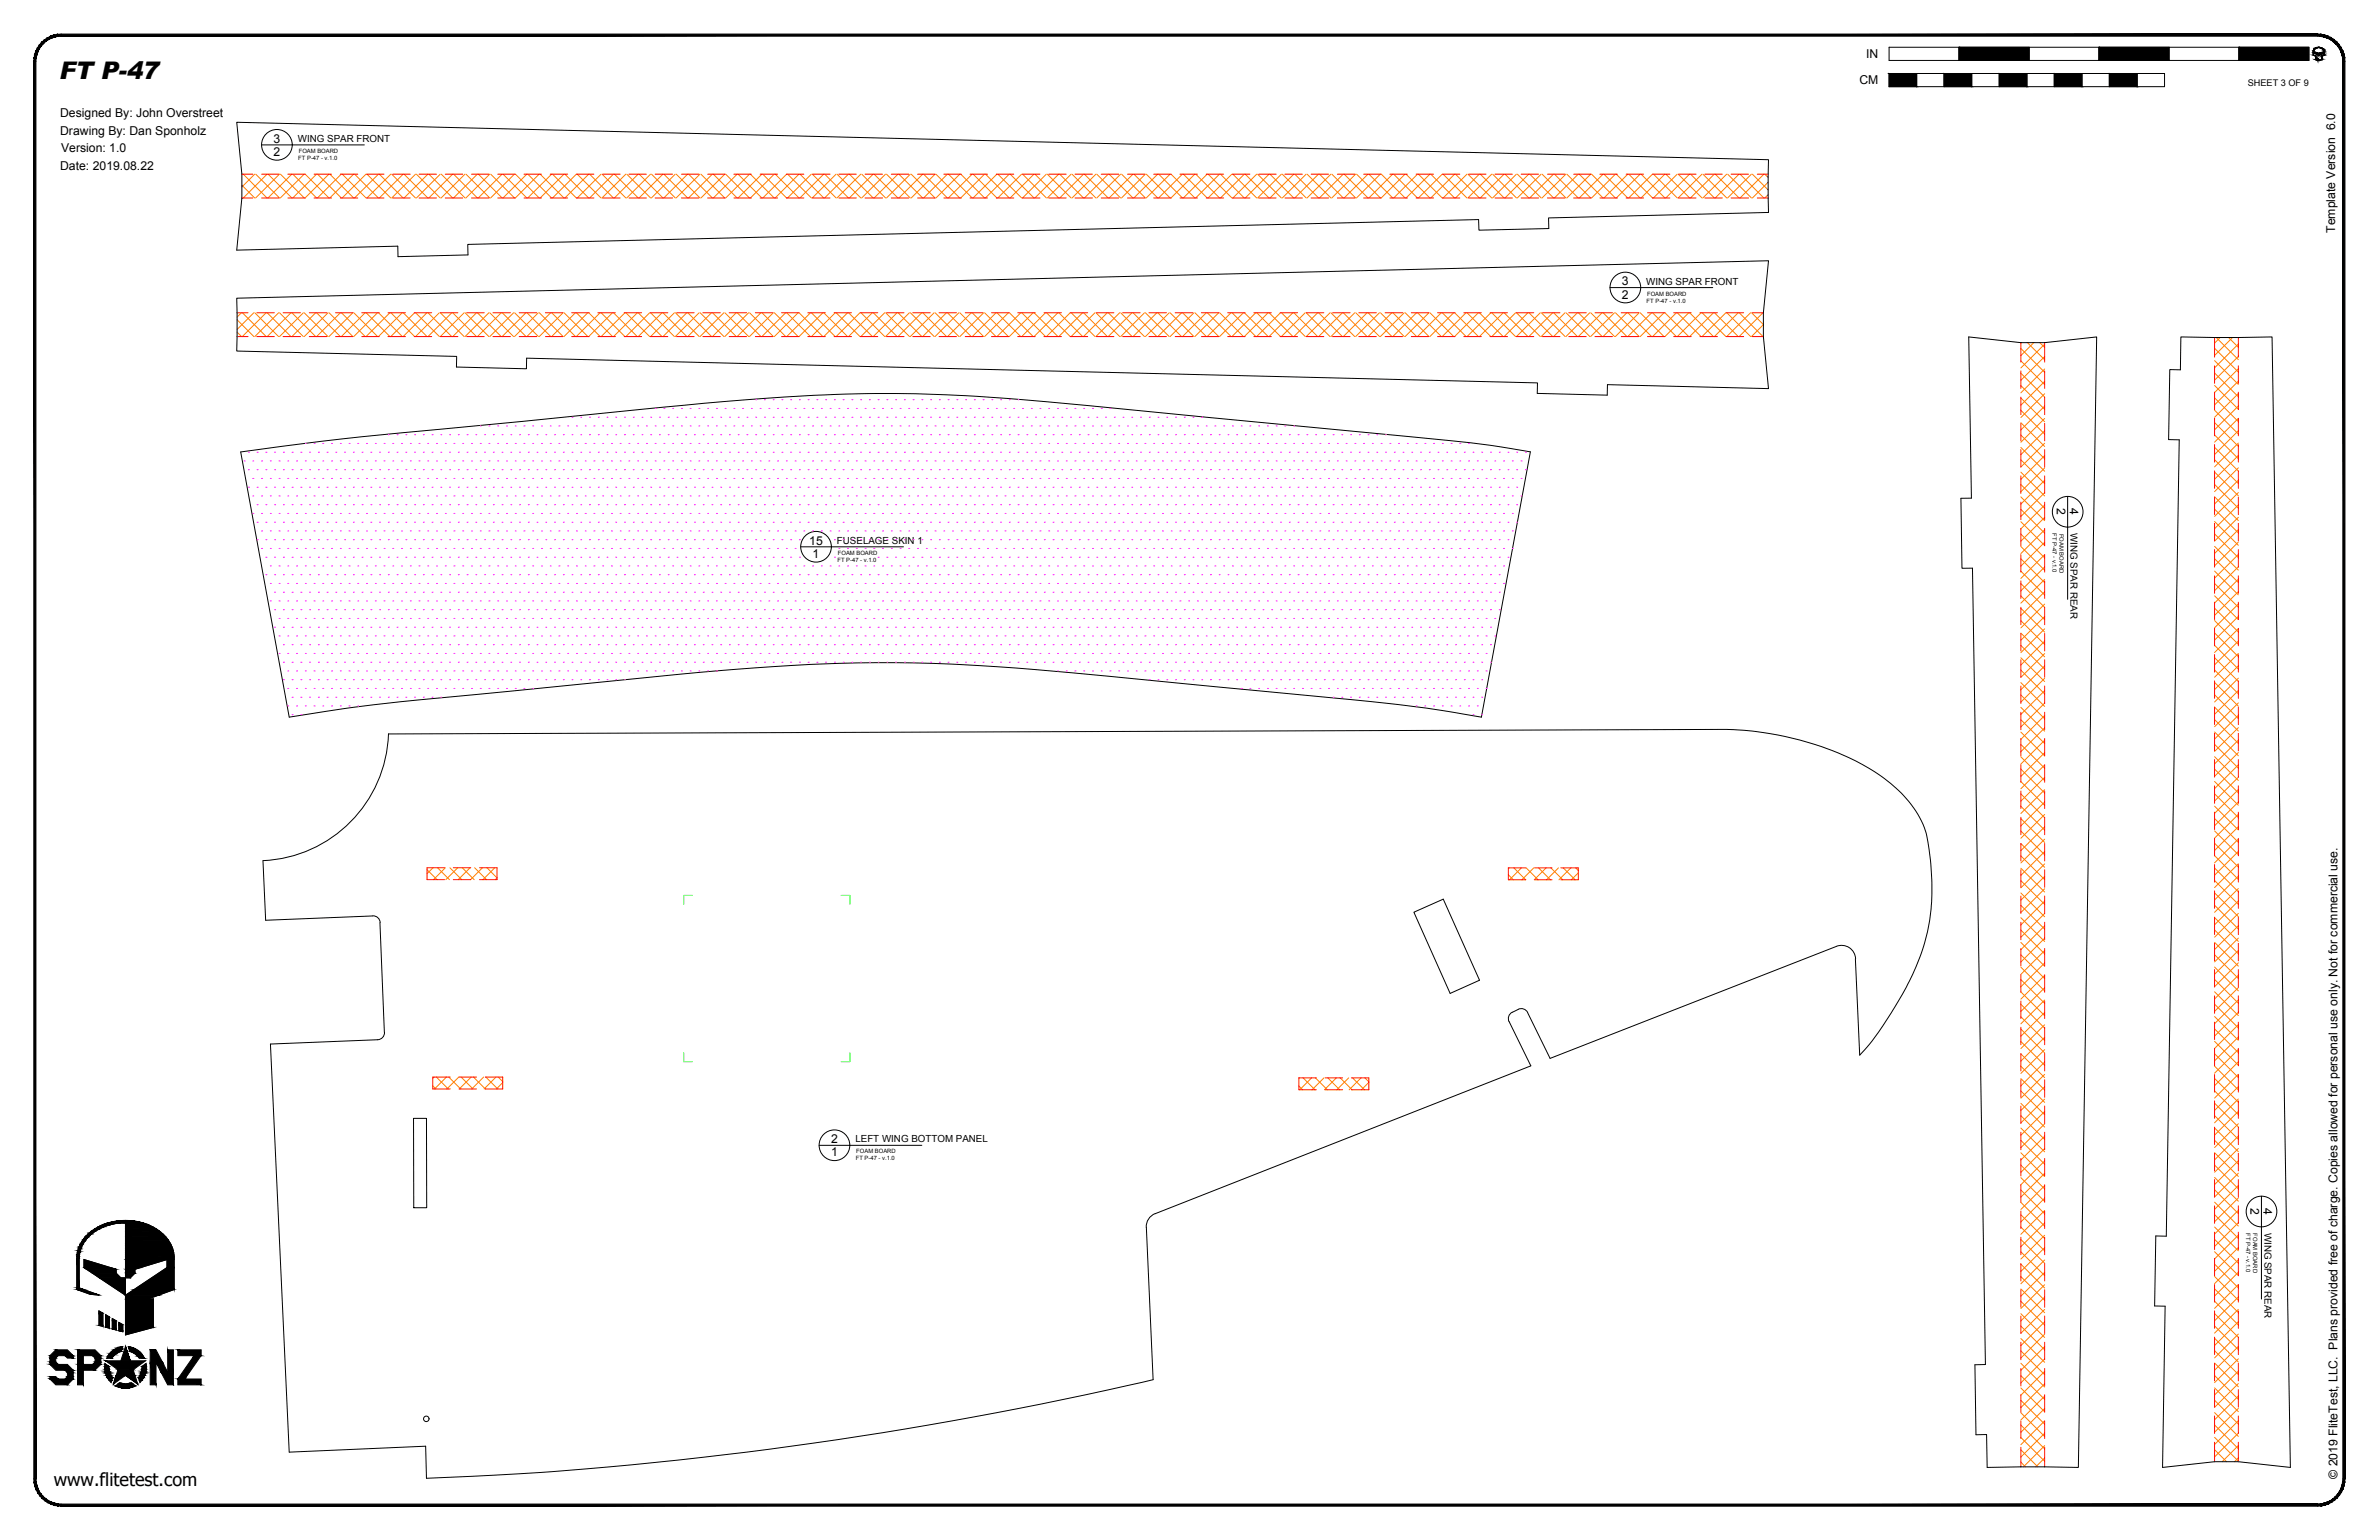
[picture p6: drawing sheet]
<svg xmlns="http://www.w3.org/2000/svg" width="864mm" height="559mm" viewBox="0 0 864 559" stroke-linecap="round" stroke-linejoin="round" font-family="sans-serif">
<defs><g id="words">
<text font-size="8.8" x="21.5" y="28.7">FT P-47</text>
<text font-size="6.5" x="19.6" y="539.1">www.flitetest.com</text>
<g font-size="4.4">
<text x="677.5" y="21.1">IN</text>
<text x="675" y="30.6">CM</text>
<text x="21.8" y="42.5">Designed By: John Overstreet</text>
<text x="21.8" y="49">Drawing By: Dan Sponholz</text>
<text x="99.3" y="51.8">3</text>
<text x="22.2" y="55.3">Version: 1.0</text>
<text x="99.3" y="56.6">2</text>
<text x="21.8" y="61.7">Date: 2019.08.22</text>
<text x="847.7" y="84.5" transform="rotate(-90 847.7 84.5)">Template Version 6.0</text>
<text x="588.8" y="103.6">3</text>
<text x="588.8" y="108.3">2</text>
<text x="746.6" y="184.5" transform="rotate(90 746.6 184.5)">2</text>
<text x="751.4" y="184.5" transform="rotate(90 751.4 184.5)">4</text>
<text x="293.8" y="197.7">15</text>
<text x="295" y="202.4">1</text>
<text x="301.7" y="414.8">2</text>
<text x="301.7" y="419.6">1</text>
<text x="816.9" y="438.4" transform="rotate(90 816.9 438.4)">2</text>
<text x="821.7" y="438.4" transform="rotate(90 821.7 438.4)">4</text>
<text x="848.5" y="536.6" transform="rotate(-90 848.5 536.6)">© 2019 FliteTest, LLC. Plans provided free of charge. Copies allowed for personal use only. Not for commercial use.</text>
</g>
<g font-size="3.5">
<text x="108.1" y="51.5">WING SPAR FRONT</text>
<text x="597.6" y="103.3">WING SPAR FRONT</text>
<text x="303.8" y="197.3">FUSELAGE SKIN 1</text>
<text x="751.7" y="193.3" transform="rotate(90 751.7 193.3)">WING SPAR REAR</text>
<text x="310.5" y="414.5">LEFT WING BOTTOM PANEL</text>
<text x="822" y="447.3" transform="rotate(90 822 447.3)">WING SPAR REAR</text>
</g>
<text font-size="3.3" x="816" y="31.1">SHEET 3 OF 9</text>
<g font-size="2.1">
<text x="108.3" y="58.1">FT P-47 - v.1.0</text>
<text x="108.5" y="55.5">FOAM BOARD</text>
<text x="597.9" y="107.3">FOAM BOARD</text>
<text x="597.7" y="109.9">FT P-47 - v.1.0</text>
<text x="745.1" y="193.5" transform="rotate(90 745.1 193.5)">FT P-47 - v.1.0</text>
<text x="747.6" y="193.7" transform="rotate(90 747.6 193.7)">FOAM BOARD</text>
<text x="304" y="203.9">FT P-47 - v.1.0</text>
<text x="304.2" y="201.3">FOAM BOARD</text>
<text x="310.9" y="418.5">FOAM BOARD</text>
<text x="310.7" y="421.1">FT P-47 - v.1.0</text>
<text x="815.4" y="447.4" transform="rotate(90 815.4 447.4)">FT P-47 - v.1.0</text>
<text x="818" y="447.5" transform="rotate(90 818 447.5)">FOAM BOARD</text>
</g>
</g></defs>
<!-- layer: 01 CUT -->
<g fill="none" stroke="#000" stroke-width=".36">
<path d="M562.1 79.1l79.9-2v-19.1l-556.1-13.6 1.9 18.8v8.6l-1.9 19 58.5-1.5 .1 3.8 25.4-.6-.1-3.8 366.9-9 .2 3.8 25.3-.6-.1-3.7M165.8 129.3l-79.9-1.9v-19.2l556.1-13.6-1.9 18.9v8.6l1.9 18.9-58.5-1.4-.1 3.8-25.4-.7 .1-3.8-366.9-8.9-.1 3.8-25.4-.6 .1-3.7M714.7 122.3l18.9 2h8.6l18.9-2-6.6 410.2-12.3-.2-20.8 .2-.3-12-3.8 .1-.4-25.4 3.8-.1-4.7-288.9h-3.8l-.4-25.4h3.8zM791.7 122.3l12.2 .2 20.9-.2 6.6 410.2-18.9-2.1h-8.6l-18.9 2.1 1-58.5-3.8-.1 .4-25.4 3.8 .1 4.7-289-3.9-.1 .5-25.4 3.8 .1zM87.4 164a1425.9 1425.9 0 0 1 87.6-9.7l58.5-5.8a883.3 883.3 0 0 1 84.3-5.7 683.5 683.5 0 0 1 77 4.4l131.7 12.7 14.6 1.7 14.4 2.4-17.7 96.2-16.8-2.8a629.1 629.1 0 0 0-37.1-4.2l-40.6-3.8a2121.8 2121.8 0 0 0-88-7.9 604.6 604.6 0 0 0-95 1.9l-74.3 7.3a1218.1 1218.1 0 0 0-60.9 6.4l-20.1 3.1zM141 266.3l485.5-1.6a105.7 105.7 0 0 1 56.5 17 39.9 39.9 0 0 1 16.3 21.2 82.1 82.1 0 0 1-1.4 41.7 119 119 0 0 1-22.8 38.3l-1.5-35a5.1 5.1 0 0 0-7-4.5l-103.9 40.6-8.2-16.6M141 266.3a47.7 47.7 0 0 1-45.5 46M95.5 312.3l.9 21.6 38.9-1.6 1.2 .2 .9 .7 .6 1.6M137.9 334.8l1.6 39.9M513.2 331l10.7-4.7 13.2 29.4-10.7 4.8zM139.6 374.6l-.5 1.6-.9 .8-1.1 .3-38.9 1.5 6.8 148.1 49.5-2.1 .3 11.6a1411.4 1411.4 0 0 0 259.7-34.8l4.1-1-2.5-55.3a5 5 0 0 1 3.2-4.9M547.8 370.7l7.9 16.1-136.3 53.6"/>
<path d="M549 367.3l-.9 .7-.5 1 .2 1.7M549 367.3a4.7 4.7 0 0 1 3.8-1.3l1 .5 .8 .9M150.1 405.8h4.7l.1 32.4h-4.7z"/>
<circle cx="154.7" cy="514.8" r=".99"/>
</g>
<!-- layer: 06 CAVITY -->
<g fill="none" stroke="#ff7f00" stroke-width=".36">
<path d="M87.8 71.7l.2 .1M87.8 67.2l4.7 4.6M88 63.2l-.2 .2M88.3 63.2l8.6 8.6M92.5 63.2l-4.7 4.7M92.8 63.2l8.7 8.6M96.9 63.2l-8.6 8.6M97.3 63.2l8.7 8.6M101.4 63.2l-8.6 8.6M101.8 63.2l8.6 8.6M105.9 63.2l-8.6 8.6M106.3 63.2l8.6 8.6"/>
<path d="M110.4 63.2l-8.6 8.6M110.8 63.2l8.6 8.6M114.9 63.2l-8.6 8.6M115.3 63.2l8.6 8.6M119.4 63.2l-8.7 8.6M119.8 63.2l8.6 8.6M123.9 63.2l-8.7 8.6M124.2 63.2l8.7 8.6M128.4 63.2l-8.7 8.6M128.7 63.2l8.7 8.6M132.8 63.2l-8.6 8.6M133.2 63.2l8.7 8.6"/>
<path d="M137.4 63.2l-8.7 8.6M137.7 63.2l8.6 8.6M141.9 63.2l-8.7 8.6M142.2 63.2l8.6 8.6M146.3 63.2l-8.6 8.6M146.7 63.2l8.6 8.6M150.8 63.2l-8.6 8.6M151.2 63.2l8.6 8.6M155.3 63.2l-8.6 8.6M155.7 63.2l8.6 8.6M159.8 63.2l-8.6 8.6M160.2 63.2l8.6 8.6"/>
<path d="M164.3 63.2l-8.6 8.6M164.7 63.2l8.6 8.6M168.8 63.2l-8.7 8.6M169.2 63.2l8.6 8.6M173.3 63.2l-8.7 8.6M173.7 63.2l8.6 8.6M177.8 63.2l-8.7 8.6M178.1 63.2l8.7 8.6M182.2 63.2l-8.6 8.6M182.6 63.2l8.7 8.6M186.7 63.2l-8.6 8.6M187.1 63.2l8.6 8.6"/>
<path d="M191.2 63.2l-8.6 8.6M191.6 63.2l8.6 8.6M195.7 63.2l-8.6 8.6M196.1 63.2l8.6 8.6M200.2 63.2l-8.6 8.6M200.6 63.2l8.6 8.6M204.7 63.2l-8.6 8.6M205.1 63.2l8.6 8.6M209.2 63.2l-8.6 8.6M209.5 63.2l8.7 8.6M213.7 63.2l-8.6 8.6M214 63.2l8.7 8.6"/>
<path d="M218.2 63.2l-8.7 8.6M218.6 63.2l8.6 8.6M222.7 63.2l-8.7 8.6M223.1 63.2l8.6 8.6M227.2 63.2l-8.7 8.6M227.5 63.2l8.7 8.6M231.6 63.2l-8.6 8.6M232 63.2l8.7 8.6M236.1 63.2l-8.6 8.6M236.5 63.2l8.7 8.6M240.6 63.2l-8.6 8.6M241 63.2l8.6 8.6"/>
<path d="M245.1 63.2l-8.6 8.6M245.5 63.2l8.6 8.6M249.6 63.2l-8.6 8.6M250 63.2l8.6 8.6M254.1 63.2l-8.7 8.6M254.5 63.2l8.6 8.6M258.6 63.2l-8.7 8.6M259 63.2l8.6 8.6M263.1 63.2l-8.6 8.6M263.4 63.2l8.7 8.6M267.6 63.2l-8.6 8.6M267.9 63.2l8.7 8.6"/>
<path d="M272.1 63.2l-8.7 8.6M272.4 63.2l8.7 8.6M276.6 63.2l-8.7 8.6M276.9 63.2l8.6 8.6M281.1 63.2l-8.7 8.6M281.4 63.2l8.7 8.6M285.5 63.2l-8.6 8.6M285.9 63.2l8.7 8.6M290 63.2l-8.6 8.6M290.4 63.2l8.6 8.6M294.5 63.2l-8.6 8.6M294.9 63.2l8.6 8.6"/>
<path d="M299 63.2l-8.6 8.6M299.4 63.2l8.6 8.6M303.5 63.2l-8.6 8.6M303.9 63.2l8.6 8.6M308 63.2l-8.7 8.6M308.4 63.2l8.6 8.6M312.5 63.2l-8.7 8.6M312.8 63.2l8.7 8.6M316.9 63.2l-8.6 8.6M317.3 63.2l8.7 8.6M321.4 63.2l-8.6 8.6M321.8 63.2l8.7 8.6"/>
<path d="M326 63.2l-8.7 8.6M326.3 63.2l8.6 8.6M330.5 63.2l-8.7 8.6M330.8 63.2l8.6 8.6M334.9 63.2l-8.6 8.6M335.3 63.2l8.6 8.6M339.4 63.2l-8.6 8.6M339.8 63.2l8.6 8.6M343.9 63.2l-8.6 8.6M344.3 63.2l8.6 8.6M348.4 63.2l-8.6 8.6M348.8 63.2l8.6 8.6"/>
<path d="M352.9 63.2l-8.6 8.6M353.3 63.2l8.6 8.6M357.4 63.2l-8.7 8.6M357.8 63.2l8.6 8.6M361.9 63.2l-8.7 8.6M362.2 63.2l8.7 8.6M366.4 63.2l-8.7 8.6M366.7 63.2l8.7 8.6M370.8 63.2l-8.6 8.6M371.2 63.2l8.7 8.6M375.3 63.2l-8.6 8.6M375.7 63.2l8.6 8.6"/>
<path d="M379.8 63.2l-8.6 8.6M380.2 63.2l8.6 8.6M384.3 63.2l-8.6 8.6M384.7 63.2l8.6 8.6M388.8 63.2l-8.6 8.6M389.2 63.2l8.6 8.6M393.3 63.2l-8.6 8.6M393.7 63.2l8.6 8.6M397.8 63.2l-8.6 8.6M398.1 63.2l8.7 8.6M402.3 63.2l-8.6 8.6M402.6 63.2l8.7 8.6"/>
<path d="M406.8 63.2l-8.7 8.6M407.2 63.2l8.6 8.6M411.3 63.2l-8.7 8.6M411.6 63.2l8.7 8.6M415.8 63.2l-8.7 8.6M416.1 63.2l8.7 8.6M420.2 63.2l-8.6 8.6M420.6 63.2l8.7 8.6M424.7 63.2l-8.6 8.6M425.1 63.2l8.6 8.6M429.2 63.2l-8.6 8.6M429.6 63.2l8.6 8.6"/>
<path d="M433.7 63.2l-8.6 8.6M434.1 63.2l8.6 8.6M438.2 63.2l-8.6 8.6M438.6 63.2l8.6 8.6M442.7 63.2l-8.7 8.6M443.1 63.2l8.6 8.6M447.2 63.2l-8.7 8.6M447.5 63.2l8.7 8.6M451.7 63.2l-8.6 8.6M452 63.2l8.7 8.6M456.2 63.2l-8.7 8.6M456.5 63.2l8.7 8.6"/>
<path d="M460.7 63.2l-8.7 8.6M461 63.2l8.6 8.6M465.2 63.2l-8.7 8.6M465.5 63.2l8.7 8.6M469.6 63.2l-8.6 8.6M470 63.2l8.7 8.6M474.1 63.2l-8.6 8.6M474.5 63.2l8.7 8.6M478.6 63.2l-8.6 8.6M479 63.2l8.6 8.6M483.1 63.2l-8.6 8.6M483.5 63.2l8.6 8.6"/>
<path d="M487.6 63.2l-8.6 8.6M488 63.2l8.6 8.6M492.1 63.2l-8.7 8.6M492.5 63.2l8.6 8.6M496.6 63.2l-8.7 8.6M497 63.2l8.6 8.6M501.1 63.2l-8.7 8.6M501.4 63.2l8.7 8.6M505.5 63.2l-8.6 8.6M505.9 63.2l8.7 8.6M510 63.2l-8.6 8.6M510.4 63.2l8.6 8.6"/>
<path d="M514.6 63.2l-8.7 8.6M514.9 63.2l8.6 8.6M519 63.2l-8.6 8.6M519.4 63.2l8.6 8.6M523.5 63.2l-8.6 8.6M523.9 63.2l8.6 8.6M528 63.2l-8.6 8.6M528.4 63.2l8.6 8.6M532.5 63.2l-8.6 8.6M532.9 63.2l8.6 8.6M537 63.2l-8.6 8.6M537.4 63.2l8.6 8.6"/>
<path d="M541.5 63.2l-8.7 8.6M541.9 63.2l8.6 8.6M546 63.2l-8.7 8.6M546.4 63.2l8.6 8.6M550.5 63.2l-8.7 8.6M550.8 63.2l8.7 8.6M554.9 63.2l-8.6 8.6M555.3 63.2l8.7 8.6M559.4 63.2l-8.6 8.6M559.8 63.2l8.7 8.6M563.9 63.2l-8.6 8.6M564.3 63.2l8.6 8.6"/>
<path d="M568.4 63.2l-8.6 8.6M568.8 63.2l8.6 8.6M572.9 63.2l-8.6 8.6M573.3 63.2l8.6 8.6M577.4 63.2l-8.6 8.6M577.8 63.2l8.6 8.6M581.9 63.2l-8.6 8.6M582.3 63.2l8.6 8.6M586.4 63.2l-8.6 8.6M586.7 63.2l8.7 8.6M590.9 63.2l-8.6 8.6M591.3 63.2l8.6 8.6"/>
<path d="M595.4 63.2l-8.7 8.6M595.8 63.2l8.6 8.6M599.9 63.2l-8.7 8.6M600.2 63.2l8.7 8.6M604.4 63.2l-8.7 8.6M604.7 63.2l8.7 8.6M608.8 63.2l-8.6 8.6M609.2 63.2l8.7 8.6M613.3 63.2l-8.6 8.6M613.7 63.2l8.6 8.6M617.8 63.2l-8.6 8.6M618.2 63.2l8.6 8.6"/>
<path d="M622.3 63.2l-8.6 8.6M622.7 63.2l8.6 8.6M626.8 63.2l-8.6 8.6M627.2 63.2l8.6 8.6M631.3 63.2l-8.7 8.6M631.7 63.2l8.6 8.6M635.8 63.2l-8.7 8.6M636.1 63.2l5.8 5.7M640.3 63.2l-8.6 8.6M640.6 63.2l1.3 1.2M641.9 66.1l-5.8 5.7M641.9 70.6l-1.3 1.2"/>
<path d="M86.1 116l6.1 6.1M87.6 113.5l-1.5 1.6M88 113.5l8.6 8.6M92.1 113.5l-6 6M92.5 113.5l8.6 8.6M96.6 113.5l-8.6 8.6M97 113.5l8.6 8.6M101.1 113.5l-8.6 8.6M101.5 113.5l8.6 8.6M105.6 113.5l-8.6 8.6M106 113.5l8.6 8.6M110.1 113.5l-8.6 8.6"/>
<path d="M110.4 113.5l8.7 8.6M114.6 113.5l-8.6 8.6M114.9 113.5l8.7 8.6M119.1 113.5l-8.7 8.6M119.5 113.5l8.6 8.6M123.6 113.5l-8.7 8.6M124 113.5l8.6 8.6M128.1 113.5l-8.7 8.6M128.4 113.5l8.7 8.6M132.5 113.5l-8.6 8.6M132.9 113.5l8.7 8.6M137 113.5l-8.6 8.6"/>
<path d="M137.4 113.5l8.6 8.6M141.5 113.5l-8.6 8.6M141.9 113.5l8.6 8.6M146 113.5l-8.6 8.6M146.4 113.5l8.6 8.6M150.5 113.5l-8.6 8.6M150.9 113.5l8.6 8.6M155 113.5l-8.7 8.6M155.4 113.5l8.6 8.6M159.5 113.5l-8.7 8.6M159.9 113.5l8.6 8.6M164 113.5l-8.6 8.6"/>
<path d="M164.3 113.5l8.7 8.6M168.5 113.5l-8.6 8.6M168.8 113.5l8.7 8.6M173 113.5l-8.7 8.6M173.3 113.5l8.6 8.6M177.5 113.5l-8.7 8.6M177.8 113.5l8.6 8.6M181.9 113.5l-8.6 8.6M182.3 113.5l8.7 8.6M186.4 113.5l-8.6 8.6M186.8 113.5l8.7 8.6M190.9 113.5l-8.6 8.6"/>
<path d="M191.3 113.5l8.6 8.6M195.4 113.5l-8.6 8.6M195.8 113.5l8.6 8.6M199.9 113.5l-8.6 8.6M200.3 113.5l8.6 8.6M204.4 113.5l-8.7 8.6M204.8 113.5l8.6 8.6M208.9 113.5l-8.7 8.6M209.3 113.5l8.6 8.6M213.4 113.5l-8.7 8.6M213.7 113.5l8.7 8.6M217.8 113.5l-8.6 8.6"/>
<path d="M218.2 113.5l8.7 8.6M222.3 113.5l-8.6 8.6M222.7 113.5l8.7 8.6M226.9 113.5l-8.7 8.6M227.2 113.5l8.6 8.6M231.4 113.5l-8.7 8.6M231.7 113.5l8.6 8.6M235.8 113.5l-8.6 8.6M236.2 113.5l8.6 8.6M240.3 113.5l-8.6 8.6M240.7 113.5l8.6 8.6M244.8 113.5l-8.6 8.6"/>
<path d="M245.2 113.5l8.6 8.6M249.3 113.5l-8.6 8.6M249.7 113.5l8.6 8.6M253.8 113.5l-8.6 8.6M254.2 113.5l8.6 8.6M258.3 113.5l-8.7 8.6M258.7 113.5l8.6 8.6M262.8 113.5l-8.7 8.6M263.1 113.5l8.7 8.6M267.3 113.5l-8.7 8.6M267.6 113.5l8.7 8.6M271.7 113.5l-8.6 8.6"/>
<path d="M272.1 113.5l8.7 8.6M276.2 113.5l-8.6 8.6M276.6 113.5l8.6 8.6M280.7 113.5l-8.6 8.6M281.1 113.5l8.6 8.6M285.2 113.5l-8.6 8.6M285.6 113.5l8.6 8.6M289.7 113.5l-8.6 8.6M290.1 113.5l8.6 8.6M294.2 113.5l-8.6 8.6M294.6 113.5l8.6 8.6M298.7 113.5l-8.6 8.6"/>
<path d="M299 113.5l8.7 8.6M303.2 113.5l-8.6 8.6M303.5 113.5l8.7 8.6M307.7 113.5l-8.7 8.6M308.1 113.5l8.6 8.6M312.2 113.5l-8.7 8.6M312.5 113.5l8.7 8.6M316.7 113.5l-8.7 8.6M317 113.5l8.7 8.6M321.1 113.5l-8.6 8.6M321.5 113.5l8.7 8.6M325.6 113.5l-8.6 8.6"/>
<path d="M326 113.5l8.6 8.6M330.1 113.5l-8.6 8.6M330.5 113.5l8.6 8.6M334.6 113.5l-8.6 8.6M335 113.5l8.6 8.6M339.1 113.5l-8.6 8.6M339.5 113.5l8.6 8.6M343.6 113.5l-8.7 8.6M344 113.5l8.6 8.6M348.1 113.5l-8.7 8.6M348.4 113.5l8.7 8.6M352.6 113.5l-8.6 8.6"/>
<path d="M352.9 113.5l8.7 8.6M357.1 113.5l-8.7 8.6M357.4 113.5l8.7 8.6M361.6 113.5l-8.7 8.6M361.9 113.5l8.6 8.6M366.1 113.5l-8.7 8.6M366.4 113.5l8.7 8.6M370.5 113.5l-8.6 8.6M370.9 113.5l8.7 8.6M375 113.5l-8.6 8.6M375.4 113.5l8.6 8.6M379.5 113.5l-8.6 8.6"/>
<path d="M379.9 113.5l8.6 8.6M384 113.5l-8.6 8.6M384.4 113.5l8.6 8.6M388.5 113.5l-8.6 8.6M388.9 113.5l8.6 8.6M393 113.5l-8.7 8.6M393.4 113.5l8.6 8.6M397.5 113.5l-8.7 8.6M397.8 113.5l8.7 8.6M402 113.5l-8.7 8.6M402.3 113.5l8.7 8.6M406.4 113.5l-8.6 8.6"/>
<path d="M406.8 113.5l8.7 8.6M410.9 113.5l-8.6 8.6M411.3 113.5l8.6 8.6M415.5 113.5l-8.7 8.6M415.8 113.5l8.6 8.6M419.9 113.5l-8.6 8.6M420.3 113.5l8.6 8.6M424.4 113.5l-8.6 8.6M424.8 113.5l8.6 8.6M428.9 113.5l-8.6 8.6M429.3 113.5l8.6 8.6M433.4 113.5l-8.6 8.6"/>
<path d="M433.8 113.5l8.6 8.6M437.9 113.5l-8.6 8.6M438.3 113.5l8.6 8.6M442.4 113.5l-8.7 8.6M442.8 113.5l8.6 8.6M446.9 113.5l-8.7 8.6M447.3 113.5l8.6 8.6M451.4 113.5l-8.7 8.6M451.7 113.5l8.7 8.6M455.8 113.5l-8.6 8.6M456.2 113.5l8.7 8.6M460.3 113.5l-8.6 8.6"/>
<path d="M460.7 113.5l8.6 8.6M464.8 113.5l-8.6 8.6M465.2 113.5l8.6 8.6M469.3 113.5l-8.6 8.6M469.7 113.5l8.6 8.6M473.8 113.5l-8.6 8.6M474.2 113.5l8.6 8.6M478.3 113.5l-8.6 8.6M478.7 113.5l8.6 8.6M482.8 113.5l-8.6 8.6M483.2 113.5l8.6 8.6M487.3 113.5l-8.6 8.6"/>
<path d="M487.6 113.5l8.7 8.6M491.8 113.5l-8.6 8.6M492.2 113.5l8.6 8.6M496.3 113.5l-8.7 8.6M496.7 113.5l8.6 8.6M500.8 113.5l-8.7 8.6M501.1 113.5l8.7 8.6M505.2 113.5l-8.6 8.6M505.6 113.5l8.7 8.6M509.7 113.5l-8.6 8.6M510.1 113.5l8.7 8.6M514.2 113.5l-8.6 8.6"/>
<path d="M514.6 113.5l8.6 8.6M518.7 113.5l-8.6 8.6M519.1 113.5l8.6 8.6M523.2 113.5l-8.6 8.6M523.6 113.5l8.6 8.6M527.7 113.5l-8.7 8.6M528.1 113.5l8.6 8.6M532.2 113.5l-8.7 8.6M532.6 113.5l8.6 8.6M536.7 113.5l-8.7 8.6M537 113.5l8.7 8.6M541.2 113.5l-8.6 8.6"/>
<path d="M541.5 113.5l8.7 8.6M545.7 113.5l-8.7 8.6M546 113.5l8.7 8.6M550.2 113.5l-8.7 8.6M550.5 113.5l8.6 8.6M554.7 113.5l-8.7 8.6M555 113.5l8.7 8.6M559.1 113.5l-8.6 8.6M559.5 113.5l8.7 8.6M563.6 113.5l-8.6 8.6M564 113.5l8.6 8.6M568.1 113.5l-8.6 8.6"/>
<path d="M568.5 113.5l8.6 8.6M572.6 113.5l-8.6 8.6M573 113.5l8.6 8.6M577.1 113.5l-8.6 8.6M577.5 113.5l8.6 8.6M581.6 113.5l-8.7 8.6M582 113.5l8.6 8.6M586.1 113.5l-8.7 8.6M586.4 113.5l8.7 8.6M590.5 113.5l-8.6 8.6M590.9 113.5l8.7 8.6M595 113.5l-8.6 8.6"/>
<path d="M595.4 113.5l8.7 8.6M599.6 113.5l-8.7 8.6M599.9 113.5l8.6 8.6M604.1 113.5l-8.7 8.6M604.4 113.5l8.6 8.6M608.5 113.5l-8.6 8.6M608.9 113.5l8.6 8.6M613 113.5l-8.6 8.6M613.4 113.5l8.6 8.6M617.5 113.5l-8.6 8.6M617.9 113.5l8.6 8.6M622 113.5l-8.6 8.6"/>
<path d="M622.4 113.5l8.6 8.6M626.5 113.5l-8.6 8.6M626.9 113.5l8.6 8.6M631 113.5l-8.7 8.6M631.4 113.5l8.6 8.6M635.5 113.5l-8.7 8.6M635.8 113.5l4.3 4.3-4.3 4.3M640 113.5l-8.7 8.6M86.1 120.5l1.6 1.6M733.6 126.4l8.6 8.7M733.6 130.9l8.6 8.7M733.6 135.4l8.6 8.7"/>
<path d="M733.6 139.9l8.6 8.6M733.8 124.3l-.2 .2M736 124.3l6.2 6.3M738.3 124.3l-4.7 4.7M740.5 124.3l1.7 1.8M742.2 124.9l-8.6 8.6M742.2 129.4l-8.6 8.6M742.2 133.9l-8.6 8.6M742.2 138.4l-8.6 8.6M803.9 126.4l8.6 8.6M803.9 130.9l8.6 8.6M803.9 135.3l8.6 8.7"/>
<path d="M803.9 139.9l8.6 8.6M804.5 122.5l8 8M805.9 122.5l-2 2M809 122.5l3.5 3.5M810.4 122.5l-6.5 6.5M812.5 124.8l-8.6 8.7M812.5 129.3l-8.6 8.7M812.5 133.8l-8.6 8.7M812.5 138.3l-8.6 8.6M733.6 144.4l8.6 8.6M733.6 148.9l8.6 8.6M733.6 153.4l8.6 8.6"/>
<path d="M733.6 157.9l8.6 8.6M742.2 142.9l-8.6 8.6M742.2 147.4l-8.6 8.6M742.2 151.8l-8.6 8.7M742.2 156.3l-8.6 8.7M803.9 144.4l8.6 8.6M803.9 148.8l8.6 8.7M803.9 153.3l8.6 8.7M803.9 157.8l8.6 8.7M812.5 142.8l-8.6 8.6M812.5 147.3l-8.6 8.7M812.5 151.8l-8.6 8.6"/>
<path d="M812.5 156.3l-8.6 8.6M733.6 162.3l8.6 8.7M733.6 166.8l8.6 8.7M733.6 171.3l8.6 8.7M733.6 175.8l8.6 8.6M742.2 160.8l-8.6 8.7M742.2 165.3l-8.6 8.6M742.2 169.8l-8.6 8.6M742.2 174.3l-8.6 8.6M742.2 178.8l-8.6 8.6M803.9 162.3l8.6 8.6M803.9 166.8l8.6 8.6"/>
<path d="M803.9 171.3l8.6 8.6M803.9 175.8l8.6 8.6M812.5 160.8l-8.6 8.6M812.5 165.3l-8.6 8.6M812.5 169.8l-8.6 8.6M812.5 174.2l-8.6 8.7M812.5 178.7l-8.6 8.7M733.6 180.3l8.6 8.6M733.6 184.8l8.6 8.7M733.6 189.3l8.6 8.7M733.6 193.8l8.6 8.6M733.6 198.3l8.6 8.6"/>
<path d="M742.2 183.3l-8.6 8.6M742.2 187.7l-8.6 8.7M742.2 192.2l-8.6 8.7M742.2 196.8l-8.6 8.6M803.9 180.3l8.6 8.6M803.9 184.7l8.6 8.7M803.9 189.2l8.6 8.7M803.9 193.7l8.6 8.7M803.9 198.2l8.6 8.7M812.5 183.2l-8.6 8.7M812.5 187.7l-8.6 8.6M812.5 192.2l-8.6 8.6"/>
<path d="M812.5 196.7l-8.6 8.6M733.6 202.8l8.6 8.6M733.6 207.3l8.6 8.6M733.6 211.8l8.6 8.6M733.6 216.2l8.6 8.7M742.2 201.3l-8.6 8.6M742.2 205.7l-8.6 8.7M742.2 210.2l-8.6 8.7M742.2 214.7l-8.6 8.7M742.2 219.2l-8.6 8.6M803.9 202.7l8.6 8.7M803.9 207.2l8.6 8.7"/>
<path d="M803.9 211.7l8.6 8.6M803.9 216.2l8.6 8.6M812.5 201.2l-8.6 8.6M812.5 205.7l-8.6 8.6M812.5 210.2l-8.6 8.6M812.5 214.7l-8.6 8.6M812.5 219.2l-8.6 8.6M733.6 220.7l8.6 8.7M733.6 225.2l8.6 8.6M733.6 229.7l8.6 8.6M733.6 234.2l8.6 8.6M733.6 238.7l8.6 8.6"/>
<path d="M742.2 223.7l-8.6 8.6M742.2 228.2l-8.6 8.6M742.2 232.7l-8.6 8.6M742.2 237.2l-8.6 8.6M803.9 220.7l8.6 8.6M803.9 225.2l8.6 8.6M803.9 229.7l8.6 8.6M803.9 234.1l8.6 8.7M803.9 238.6l8.6 8.7M812.5 223.6l-8.6 8.7M812.5 228.1l-8.6 8.7M812.5 232.6l-8.6 8.7"/>
<path d="M812.5 237.1l-8.6 8.6M733.6 243.2l8.6 8.6M733.6 247.7l8.6 8.6M733.6 252.2l8.6 8.6M733.6 256.7l8.6 8.6M742.2 241.6l-8.6 8.7M742.2 246.1l-8.6 8.7M742.2 250.6l-8.6 8.6M742.2 255.1l-8.6 8.7M742.2 259.6l-8.6 8.7M803.9 243.1l8.6 8.7M803.9 247.6l8.6 8.6"/>
<path d="M803.9 252.1l8.6 8.6M803.9 256.6l8.6 8.7M812.5 241.6l-8.6 8.6M812.5 246.1l-8.6 8.6M812.5 250.6l-8.6 8.6M812.5 255.1l-8.6 8.6M812.5 259.5l-8.6 8.7M733.6 261.2l8.6 8.6M733.6 265.6l8.6 8.7M733.6 270.1l8.6 8.7M733.6 274.6l8.6 8.7M733.6 279.1l8.6 8.6"/>
<path d="M742.2 264.1l-8.6 8.7M742.2 268.6l-8.6 8.6M742.2 273.1l-8.6 8.6M742.2 277.6l-8.6 8.6M803.9 261.1l8.6 8.6M803.9 265.6l8.6 8.6M803.9 270.1l8.6 8.6M803.9 274.6l8.6 8.6M803.9 279.1l8.6 8.6M812.5 264l-8.6 8.7M812.5 268.6l-8.6 8.6M812.5 273.1l-8.6 8.6"/>
<path d="M812.5 277.5l-8.6 8.7M733.6 283.6l8.6 8.6M733.6 288.1l8.6 8.6M733.6 292.6l8.6 8.6M733.6 297.1l8.6 8.6M742.2 282.1l-8.6 8.6M742.2 286.6l-8.6 8.6M742.2 291l-8.6 8.7M742.2 295.5l-8.6 8.7M803.9 283.5l8.6 8.7M803.9 288l8.6 8.7M803.9 292.5l8.6 8.7"/>
<path d="M803.9 297l8.6 8.6M812.5 282l-8.6 8.7M812.5 286.5l-8.6 8.6M812.5 291l-8.6 8.6M812.5 295.5l-8.6 8.6M812.5 300l-8.6 8.6M155 315.6l3.7 3.6M157.2 314.9l-2.2 2.1M158.8 314.9l4.4 4.3M161.7 314.9l-4.3 4.3M163.3 314.9l4.3 4.3M166.2 314.9l-4.4 4.3"/>
<path d="M167.8 314.9l4.3 4.3M170.6 314.9l-4.3 4.3M172.3 314.9l4.3 4.3M175.1 314.9l-4.3 4.3M176.8 314.9l3.6 3.7-.6 .6M179.6 314.9l-4.3 4.3M547.5 317.4l1.9 1.8M547.8 314.9l-.3 .3M549.5 314.9l4.3 4.3M552.3 314.9l-4.3 4.3M554 314.9l4.3 4.3M556.8 314.9l-4.4 4.3"/>
<path d="M558.5 314.9l4.3 4.3M561.3 314.9l-4.4 4.3M563 314.9l4.3 4.3M565.7 314.9l-4.3 4.3M567.5 314.9l4.3 4.3M570.2 314.9l-4.3 4.3M572 314.9l.9 1M572.9 316.7l-2.5 2.5M733.6 301.5l8.6 8.7M733.6 306.1l8.6 8.6M733.6 310.6l8.6 8.6M733.6 315l8.6 8.7"/>
<path d="M733.6 319.5l8.6 8.7M742.2 300l-8.6 8.7M742.2 304.5l-8.6 8.6M742.2 309l-8.6 8.6M742.2 313.5l-8.6 8.7M742.2 318l-8.6 8.6M803.9 301.5l8.6 8.6M803.9 306l8.6 8.6M803.9 310.5l8.6 8.6M803.9 315l8.6 8.6M803.9 319.5l8.6 8.6M812.5 304.5l-8.6 8.6"/>
<path d="M812.5 308.9l-8.6 8.7M812.5 313.4l-8.6 8.7M812.5 317.9l-8.6 8.7M733.6 324l8.6 8.7M733.6 328.5l8.6 8.6M733.6 333l8.6 8.6M733.6 337.5l8.6 8.6M742.2 322.5l-8.6 8.6M742.2 327l-8.6 8.6M742.2 331.5l-8.6 8.6M742.2 336l-8.6 8.6M803.9 324l8.6 8.6"/>
<path d="M803.9 328.5l8.6 8.6M803.9 333l8.6 8.6M803.9 337.4l8.6 8.7M812.5 322.4l-8.6 8.6M812.5 326.9l-8.6 8.7M812.5 331.4l-8.6 8.7M812.5 335.9l-8.6 8.7M733.6 342l8.6 8.6M733.6 346.5l8.6 8.6M733.6 350.9l8.6 8.7M733.6 355.4l8.6 8.7M733.6 359.9l8.6 8.7"/>
<path d="M742.2 340.4l-8.6 8.7M742.2 344.9l-8.6 8.7M742.2 349.4l-8.6 8.7M742.2 353.9l-8.6 8.6M742.2 358.4l-8.6 8.6M803.9 341.9l8.6 8.7M803.9 346.4l8.6 8.6M803.9 350.9l8.6 8.6M803.9 355.4l8.6 8.6M803.9 359.9l8.6 8.6M812.5 340.4l-8.6 8.6M812.5 344.9l-8.6 8.6"/>
<path d="M812.5 349.4l-8.6 8.6M812.5 353.9l-8.6 8.6M812.5 358.4l-8.6 8.6M733.6 364.4l8.6 8.7M733.6 368.9l8.6 8.7M733.6 373.4l8.6 8.7M733.6 377.9l8.6 8.6M742.2 362.9l-8.6 8.6M742.2 367.4l-8.6 8.6M742.2 371.9l-8.6 8.6M742.2 376.4l-8.6 8.6M803.9 364.4l8.6 8.6"/>
<path d="M803.9 368.9l8.6 8.6M803.9 373.3l8.6 8.7M803.9 377.9l8.6 8.6M812.5 362.8l-8.6 8.7M812.5 367.3l-8.6 8.7M812.5 371.8l-8.6 8.6M812.5 376.3l-8.6 8.6M157.1 394l1.1 1.1M157.6 390.8l-.5 .5M158.4 390.8l4.3 4.3M162.1 390.8l-4.4 4.3M162.9 390.8l4.3 4.3"/>
<path d="M166.5 390.8l-4.3 4.3M167.4 390.8l4.3 4.3M171 390.8l-4.3 4.3M171.9 390.8l4.3 4.3M175.6 390.8l-4.4 4.3M176.4 390.8l4.3 4.3M180 390.8l-4.3 4.3M180.8 390.8l1.7 1.7M182.5 392.8l-2.3 2.3M471.5 394.1l1.4 1.3M471.6 391.1l-.1 .1M473 391.1l4.4 4.3"/>
<path d="M476.1 391.1l-4.3 4.3M477.5 391.1l4.3 4.3M480.6 391.1l-4.3 4.3M482 391.1l4.3 4.3M485.1 391.1l-4.3 4.3M486.5 391.1l4.3 4.3M489.6 391.1l-4.3 4.3M491 391.1l4.3 4.3M494.1 391.1l-4.3 4.3M495.5 391.1l1.4 1.5M496.9 392.7l-2.7 2.7M733.6 382.4l8.6 8.6"/>
<path d="M733.6 386.9l8.6 8.6M733.6 391.4l8.6 8.6M733.6 395.9l8.6 8.6M742.2 380.9l-8.6 8.6M742.2 385.4l-8.6 8.6M742.2 389.8l-8.6 8.7M742.2 394.3l-8.6 8.7M742.2 398.8l-8.6 8.7M803.9 382.4l8.6 8.6M803.9 386.8l8.6 8.7M803.9 391.3l8.6 8.7M803.9 395.8l8.6 8.7"/>
<path d="M812.5 380.8l-8.6 8.6M812.5 385.3l-8.6 8.7M812.5 389.8l-8.6 8.6M812.5 394.3l-8.6 8.6M812.5 398.8l-8.6 8.6M733.6 400.3l8.6 8.7M733.6 404.8l8.6 8.7M733.6 409.3l8.6 8.7M733.6 413.8l8.6 8.6M733.6 418.3l8.6 8.6M742.2 403.3l-8.6 8.6M742.2 407.8l-8.6 8.6"/>
<path d="M742.2 412.3l-8.6 8.6M742.2 416.8l-8.6 8.6M803.9 400.3l8.6 8.6M803.9 404.8l8.6 8.6M803.9 409.3l8.6 8.6M803.9 413.8l8.6 8.6M803.9 418.3l8.6 8.6M812.5 403.3l-8.6 8.6M812.5 407.8l-8.6 8.6M812.5 412.2l-8.6 8.7M812.5 416.7l-8.6 8.7M733.6 422.8l8.6 8.6"/>
<path d="M733.6 427.3l8.6 8.6M733.6 431.8l8.6 8.6M733.6 436.3l8.6 8.6M742.2 421.3l-8.6 8.6M742.2 425.7l-8.6 8.7M742.2 430.2l-8.6 8.7M742.2 434.8l-8.6 8.6M742.2 439.3l-8.6 8.6M803.9 422.7l8.6 8.7M803.9 427.2l8.6 8.7M803.9 431.7l8.6 8.7M803.9 436.2l8.6 8.7"/>
<path d="M812.5 421.2l-8.6 8.7M812.5 425.7l-8.6 8.6M812.5 430.2l-8.6 8.6M812.5 434.7l-8.6 8.6M812.5 439.2l-8.6 8.6M733.6 440.8l8.6 8.6M733.6 445.3l8.6 8.6M733.6 449.7l8.6 8.7M733.6 454.2l8.6 8.7M733.6 458.7l8.6 8.7M742.2 443.7l-8.6 8.7M742.2 448.2l-8.6 8.7"/>
<path d="M742.2 452.7l-8.6 8.6M742.2 457.2l-8.6 8.6M803.9 440.7l8.6 8.7M803.9 445.2l8.6 8.7M803.9 449.7l8.6 8.6M803.9 454.2l8.6 8.6M803.9 458.7l8.6 8.6M812.5 443.7l-8.6 8.6M812.5 448.2l-8.6 8.6M812.5 452.7l-8.6 8.6M812.5 457.2l-8.6 8.6M733.6 463.2l8.6 8.6"/>
<path d="M733.6 467.7l8.6 8.6M733.6 472.2l8.6 8.6M733.6 476.7l8.6 8.6M742.2 461.7l-8.6 8.6M742.2 466.2l-8.6 8.6M742.2 470.7l-8.6 8.6M742.2 475.1l-8.6 8.7M742.2 479.6l-8.6 8.7M803.9 463.2l8.6 8.6M803.9 467.7l8.6 8.6M803.9 472.1l8.6 8.7M803.9 476.6l8.6 8.7"/>
<path d="M812.5 461.6l-8.6 8.7M812.5 466.1l-8.6 8.7M812.5 470.6l-8.6 8.7M812.5 475.1l-8.6 8.6M812.5 479.6l-8.6 8.6M733.6 481.2l8.6 8.6M733.6 485.7l8.6 8.6M733.6 490.2l8.6 8.6M733.6 494.7l8.6 8.6M733.6 499.2l8.6 8.6M742.2 484.1l-8.6 8.7M742.2 488.6l-8.6 8.6"/>
<path d="M742.2 493.1l-8.6 8.7M742.2 497.6l-8.6 8.7M803.9 481.1l8.6 8.7M803.9 485.6l8.6 8.6M803.9 490.1l8.6 8.6M803.9 494.6l8.6 8.6M803.9 499.1l8.6 8.6M812.5 484.1l-8.6 8.6M812.5 488.6l-8.6 8.6M812.5 493.1l-8.6 8.6M812.5 497.5l-8.6 8.7M733.6 503.6l8.6 8.7"/>
<path d="M733.6 508.1l8.6 8.7M733.6 512.6l8.6 8.7M733.6 517.1l8.6 8.6M742.2 502.1l-8.6 8.7M742.2 506.6l-8.6 8.6M742.2 511.1l-8.6 8.6M742.2 515.6l-8.6 8.6M803.9 503.6l8.6 8.6M803.9 508.1l8.6 8.6M803.9 512.6l8.6 8.6M803.9 517.1l8.6 8.6M812.5 502l-8.6 8.7"/>
<path d="M812.5 506.6l-8.6 8.6M812.5 511l-8.6 8.7M812.5 515.5l-8.6 8.7M733.6 521.6l8.6 8.6M733.6 526.1l6.1 6.2M733.6 530.6l1.6 1.7M742.2 520.1l-8.6 8.6M742.2 524.6l-7.7 7.7M742.2 529l-3.2 3.3M803.9 521.5l8.6 8.7M803.9 526l4.4 4.4M812.5 520l-8.6 8.7"/>
<path d="M812.5 524.5l-5.8 5.9M812.5 529l-1.4 1.4"/>
</g>
<!-- layer: 02 SCORE -->
<g fill="none" stroke="#f00" stroke-width=".36">
<path d="M87.8 63.2h4M87.8 71.8h4M95 63.2h6.3M95 71.8h6.3M104.5 63.2h6.3M104.5 71.8h6.3M114 63.2h6.4M114 71.8h6.4M123.5 63.2h6.4M123.5 71.8h6.4M133.1 63.2h6.3M133.1 71.8h6.3"/>
<path d="M142.6 63.2h6.3M142.6 71.8h6.3M152.1 63.2h6.4M152.1 71.8h6.4M161.6 63.2h6.4M161.6 71.8h6.4M171.2 63.2h6.3M171.2 71.8h6.3M180.7 63.2h6.3M180.7 71.8h6.3M190.2 63.2h6.4M190.2 71.8h6.4"/>
<path d="M199.7 63.2h6.4M199.7 71.8h6.4M209.3 63.2h6.3M209.3 71.8h6.3M218.8 63.2h6.3M218.8 71.8h6.3M228.3 63.2h6.4M228.3 71.8h6.4M237.8 63.2h6.4M237.8 71.8h6.4M247.4 63.2h6.3M247.4 71.8h6.3"/>
<path d="M256.9 63.2h6.3M256.9 71.8h6.3M266.4 63.2h6.4M266.4 71.8h6.4M275.9 63.2h6.4M275.9 71.8h6.4M285.5 63.2h6.3M285.5 71.8h6.3M295 63.2h6.3M295 71.8h6.3M304.5 63.2h6.4M304.5 71.8h6.4"/>
<path d="M314 63.2h6.4M314 71.8h6.4M323.6 63.2h6.3M323.6 71.8h6.3M333.1 63.2h6.3M333.1 71.8h6.3M342.6 63.2h6.4M342.6 71.8h6.4M352.1 63.2h6.4M352.1 71.8h6.4M361.7 63.2h6.3M361.7 71.8h6.3"/>
<path d="M371.2 63.2h6.3M371.2 71.8h6.3M380.7 63.2h6.4M380.7 71.8h6.4M390.2 63.2h6.4M390.2 71.8h6.4M399.8 63.2h6.3M399.8 71.8h6.3M409.3 63.2h6.3M409.3 71.8h6.3M418.8 63.2h6.4M418.8 71.8h6.4"/>
<path d="M428.3 63.2h6.4M428.3 71.8h6.4M437.9 63.2h6.3M437.9 71.8h6.3M447.4 63.2h6.3M447.4 71.8h6.3M456.9 63.2h6.4M456.9 71.8h6.4M466.4 63.2h6.4M466.4 71.8h6.4M476 63.2h6.3M476 71.8h6.3"/>
<path d="M485.5 63.2h6.3M485.5 71.8h6.3M495 63.2h6.4M495 71.8h6.4M504.5 63.2h6.4M504.5 71.8h6.4M514.1 63.2h6.3M514.1 71.8h6.3M523.6 63.2h6.3M523.6 71.8h6.3M533.1 63.2h6.4M533.1 71.8h6.4"/>
<path d="M542.7 63.2h6.3M542.7 71.8h6.3M552.2 63.2h6.3M552.2 71.8h6.3M561.7 63.2h6.4M561.7 71.8h6.4M571.2 63.2h6.4M571.2 71.8h6.4M580.8 63.2h6.3M580.8 71.8h6.3M590.3 63.2h6.3M590.3 71.8h6.3"/>
<path d="M599.8 63.2h6.4M599.8 71.8h6.4M609.3 63.2h6.4M609.3 71.8h6.4M618.9 63.2h6.3M618.9 71.8h6.3M628.4 63.2h6.3M628.4 71.8h6.3M637.9 63.2h4M637.9 71.8h4M86.1 113.5h3.9M93.2 113.5h6.4"/>
<path d="M102.7 113.5h6.4M112.3 113.5h6.3M121.8 113.5h6.3M131.3 113.5h6.4M140.8 113.5h6.4M150.4 113.5h6.3M159.9 113.5h6.3M169.4 113.5h6.4M178.9 113.5h6.4M188.5 113.5h6.3M198 113.5h6.3M207.5 113.5h6.4"/>
<path d="M217 113.5h6.4M226.6 113.5h6.3M236.1 113.5h6.3M245.6 113.5h6.4M255.1 113.5h6.4M264.7 113.5h6.3M274.2 113.5h6.3M283.7 113.5h6.4M293.2 113.5h6.4M302.8 113.5h6.3M312.3 113.5h6.3M321.8 113.5h6.4"/>
<path d="M331.3 113.5h6.4M340.9 113.5h6.3M350.4 113.5h6.3M359.9 113.5h6.4M369.4 113.5h6.4M379 113.5h6.3M388.5 113.5h6.3M398 113.5h6.4M407.5 113.5h6.4M417.1 113.5h6.3M426.6 113.5h6.3M436.1 113.5h6.4"/>
<path d="M445.6 113.5h6.4M455.2 113.5h6.3M464.7 113.5h6.3M474.2 113.5h6.4M483.7 113.5h6.4M493.3 113.5h6.3M502.8 113.5h6.3M512.3 113.5h6.4M521.8 113.5h6.4M531.4 113.5h6.3M540.9 113.5h6.3M550.4 113.5h6.4"/>
<path d="M559.9 113.5h6.4M569.5 113.5h6.3M579 113.5h6.3M588.5 113.5h6.4M598 113.5h6.4M607.6 113.5h6.3M617.1 113.5h6.3M626.6 113.5h6.4M636.1 113.5h4M86.1 122.1h3.9M93.2 122.1h6.4M102.7 122.1h6.4"/>
<path d="M112.3 122.1h6.3M121.8 122.1h6.3M131.3 122.1h6.4M140.8 122.1h6.4M150.4 122.1h6.3M159.9 122.1h6.3M169.4 122.1h6.4M178.9 122.1h6.4M188.5 122.1h6.3M198 122.1h6.3M207.5 122.1h6.4M217 122.1h6.4"/>
<path d="M226.6 122.1h6.3M236.1 122.1h6.3M245.6 122.1h6.4M255.1 122.1h6.4M264.7 122.1h6.3M274.2 122.1h6.3M283.7 122.1h6.4M293.2 122.1h6.4M302.8 122.1h6.3M312.3 122.1h6.3M321.8 122.1h6.4M331.3 122.1h6.4"/>
<path d="M340.9 122.1h6.3M350.4 122.1h6.3M359.9 122.1h6.4M369.4 122.1h6.4M379 122.1h6.3M388.5 122.1h6.3M398 122.1h6.4M407.5 122.1h6.4M417.1 122.1h6.3M426.6 122.1h6.3M436.1 122.1h6.4M445.6 122.1h6.4"/>
<path d="M455.2 122.1h6.3M464.7 122.1h6.3M474.2 122.1h6.4M483.7 122.1h6.4M493.3 122.1h6.3M502.8 122.1h6.3M512.3 122.1h6.4M521.8 122.1h6.4M531.4 122.1h6.3M540.9 122.1h6.3M550.4 122.1h6.4M559.9 122.1h6.4"/>
<path d="M569.5 122.1h6.3M579 122.1h6.3M588.5 122.1h6.4M598 122.1h6.4M607.6 122.1h6.3M617.1 122.1h6.3M626.6 122.1h6.4M636.1 122.1h4M733.6 124.3v7.1M733.6 134.6v6.3M742.2 124.3v7.1M742.2 134.6v6.3"/>
<path d="M803.9 122.5v7.1M803.9 132.8v6.3M812.5 122.5v7.1M812.5 132.8v6.3M733.6 144.1v6.4M733.6 153.6v6.4M742.2 144.1v6.4M742.2 153.6v6.4M803.9 142.3v6.3M803.9 151.8v6.4M812.5 142.3v6.3M812.5 151.8v6.4"/>
<path d="M733.6 163.2v6.3M733.6 172.7v6.3M742.2 163.2v6.3M742.2 172.7v6.3M803.9 161.3v6.4M803.9 170.9v6.3M812.5 161.3v6.4M812.5 170.9v6.3M733.6 182.2v6.4M733.6 191.7v6.4M742.2 182.2v6.4M742.2 191.7v6.4"/>
<path d="M803.9 180.4v6.3M803.9 189.9v6.4M803.9 199.4v6.4M812.5 180.4v6.3M812.5 189.9v6.4M812.5 199.4v6.4M733.6 201.3v6.3M733.6 210.8v6.3M742.2 201.3v6.3M742.2 210.8v6.3M803.9 209v6.3M803.9 218.5v6.3"/>
<path d="M812.5 209v6.3M812.5 218.5v6.3M733.6 220.3v6.4M733.6 229.9v6.3M733.6 239.4v6.3M742.2 220.3v6.4M742.2 229.9v6.3M742.2 239.4v6.3M803.9 228v6.4M803.9 237.5v6.4M812.5 228v6.4M812.5 237.5v6.4"/>
<path d="M733.6 248.9v6.4M733.6 258.4v6.4M742.2 248.9v6.4M742.2 258.4v6.4M803.9 247.1v6.3M803.9 256.6v6.3M812.5 247.1v6.3M812.5 256.6v6.3M733.6 268v6.3M733.6 277.5v6.3M742.2 268v6.3M742.2 277.5v6.3"/>
<path d="M803.9 266.1v6.4M803.9 275.6v6.4M812.5 266.1v6.4M812.5 275.6v6.4M733.6 287v6.4M733.6 296.5v6.4M742.2 287v6.4M742.2 296.5v6.4M803.9 285.2v6.3M803.9 294.7v6.3M812.5 285.2v6.3M812.5 294.7v6.3"/>
<path d="M161.4 314.9h-6.4v4.3h6.4M164.5 314.9h6.4M164.5 319.2h6.4M174.1 314.9h6.3v4.3h-6.3M553.9 314.9h-6.4v4.3h6.4M557.1 319.2h6.3M557.1 314.9h6.3M566.6 314.9h6.3v4.3h-6.3M733.6 306.1v6.3M733.6 315.6v6.3M742.2 306.1v6.3M742.2 315.6v6.3"/>
<path d="M803.9 304.2v6.4M803.9 313.7v6.4M812.5 304.2v6.4M812.5 313.7v6.4M733.6 325.1v6.4M733.6 334.6v6.4M742.2 325.1v6.4M742.2 334.6v6.4M803.9 323.3v6.3M803.9 332.8v6.3M812.5 323.3v6.3M812.5 332.8v6.3"/>
<path d="M733.6 344.2v6.3M733.6 353.7v6.3M742.2 344.2v6.3M742.2 353.7v6.3M803.9 342.3v6.4M803.9 351.8v6.4M812.5 342.3v6.4M812.5 351.8v6.4M733.6 363.2v6.4M733.6 372.7v6.4M742.2 363.2v6.4M742.2 372.7v6.4"/>
<path d="M803.9 361.4v6.3M803.9 370.9v6.3M812.5 361.4v6.3M812.5 370.9v6.3M163.4 390.8h-6.3v4.3h6.3M166.6 390.8h6.4M166.6 395.1h6.4M176.1 390.8h6.4v4.3h-6.4M477.9 391.1h-6.4v4.3h6.4M481 391.1h6.4M481 395.4h6.4M490.6 391.1h6.3v4.3h-6.3"/>
<path d="M733.6 382.3v6.3M733.6 391.8v6.3M742.2 382.3v6.3M742.2 391.8v6.3M803.9 380.4v6.4M803.9 389.9v6.4M803.9 399.5v6.3M812.5 380.4v6.4M812.5 389.9v6.4M812.5 399.5v6.3M733.6 401.3v6.4M733.6 410.8v6.4"/>
<path d="M742.2 401.3v6.4M742.2 410.8v6.4M803.9 409v6.3M803.9 418.5v6.4M812.5 409v6.3M812.5 418.5v6.4M733.6 420.4v6.3M733.6 429.9v6.3M733.6 439.4v6.4M742.2 420.4v6.3M742.2 429.9v6.3M742.2 439.4v6.4"/>
<path d="M803.9 428v6.4M803.9 437.6v6.3M812.5 428v6.4M812.5 437.6v6.3M733.6 448.9v6.4M733.6 458.5v6.3M742.2 448.9v6.4M742.2 458.5v6.3M803.9 447.1v6.3M803.9 456.6v6.4M812.5 447.1v6.3M812.5 456.6v6.4"/>
<path d="M733.6 468v6.3M733.6 477.5v6.4M742.2 468v6.3M742.2 477.5v6.4M803.9 466.1v6.4M803.9 475.7v6.3M812.5 466.1v6.4M812.5 475.7v6.3M733.6 487v6.4M733.6 496.6v6.3M742.2 487v6.4M742.2 496.6v6.3"/>
<path d="M803.9 485.2v6.3M803.9 494.7v6.4M812.5 485.2v6.3M812.5 494.7v6.4M733.6 506.1v6.3M733.6 515.6v6.4M742.2 506.1v6.3M742.2 515.6v6.4M803.9 504.2v6.4M803.9 513.8v6.3M812.5 504.2v6.4M812.5 513.8v6.3"/>
<path d="M733.6 525.1v7.2M742.2 525.1v7.2M803.9 523.3v7.1M812.5 523.3v7.1"/>
</g>
<!-- layer: 23 NOTES -->
<g fill="none" stroke="#000" stroke-width=".36">
<path d="M95 52.6h37.2M584.4 104.4h37.3M290.7 198.4h37.3M750.6 180.2v37.3M297.3 415.6h37.3M820.9 434v37.4"/>
<circle cx="100.5" cy="52.6" r="5.6"/>
<circle cx="590" cy="104.3" r="5.6"/>
<circle cx="296.2" cy="198.4" r="5.6"/>
<circle cx="750.6" cy="185.7" r="5.6"/>
<circle cx="302.9" cy="415.6" r="5.6"/>
<circle cx="820.9" cy="439.6" r="5.6"/>
</g>
<!-- layer: 07 DE-PAPER -->
<g fill="none" stroke="#f0f" stroke-width=".36">
<path d="M141 157.7h.1M144.1 157.7h.1M147.3 157.7h.1M150.5 157.7h.1M153.7 157.7h.1M156.8 157.7h.1M160 157.7h.1M163.2 157.7h.1M166.4 157.7h.1M169.5 157.7h.1M172.7 157.7h.1M174.3 154.6h.1"/>
<path d="M175.9 157.7h.1M177.5 154.6h.1M179.1 157.7h.1M180.7 154.6h.1M182.2 157.7h.1M183.9 154.6h.1M185.4 157.7h.1M187 154.6h.1M188.6 157.7h.1M190.2 154.6h.1M191.8 157.7h.1M193.4 154.6h.1"/>
<path d="M194.9 157.7h.1M196.6 154.6h.1M198.1 157.7h.1M199.7 154.6h.1M201.3 157.7h.1M202.9 154.6h.1M204.5 157.7h.1M206.1 154.6h.1M207.6 151.4h.1M207.6 157.7h.1M209.3 154.6h.1M210.8 151.4h.1"/>
<path d="M210.8 157.7h.1M212.4 154.6h.1M214 151.4h.1M214 157.7h.1M215.6 154.6h.1M217.2 151.4h.1M217.2 157.7h.1M218.8 154.6h.1M220.3 151.4h.1M220.3 157.7h.1M222 154.6h.1M223.5 151.4h.1"/>
<path d="M223.5 157.7h.1M225.1 154.6h.1M226.7 151.4h.1M226.7 157.7h.1M228.3 154.6h.1M229.9 151.4h.1M229.9 157.7h.1M231.5 154.6h.1M233 151.4h.1M233 157.7h.1M234.7 154.6h.1M236.2 151.4h.1"/>
<path d="M236.2 157.7h.1M237.8 148.2h.1M237.8 154.6h.1M239.4 151.4h.1M239.4 157.7h.1M241 148.2h.1M241 154.6h.1M242.6 151.4h.1M242.6 157.7h.1M244.2 148.2h.1M244.2 154.6h.1M245.7 151.4h.1"/>
<path d="M245.7 157.7h.1M247.4 148.2h.1M247.4 154.6h.1M248.9 151.4h.1M248.9 157.7h.1M250.5 148.2h.1M250.5 154.6h.1M252.1 151.4h.1M252.1 157.7h.1M253.7 148.2h.1M253.7 154.6h.1M255.3 151.4h.1"/>
<path d="M255.3 157.7h.1M256.9 148.2h.1M256.9 154.6h.1M258.4 151.4h.1M258.4 157.7h.1M260.1 148.2h.1M260.1 154.6h.1M261.6 151.4h.1M261.6 157.7h.1M263.2 148.2h.1M263.2 154.6h.1M264.8 151.4h.1"/>
<path d="M264.8 157.7h.1M266.4 148.2h.1M266.4 154.6h.1M268 151.4h.1M268 157.7h.1M269.6 148.2h.1M269.6 154.6h.1M271.1 151.4h.1M271.1 157.7h.1M272.8 148.2h.1M272.8 154.6h.1M274.3 145h.1"/>
<path d="M274.3 151.4h.1M274.3 157.7h.1M275.9 148.2h.1M275.9 154.6h.1M277.5 145h.1M277.5 151.4h.1M277.5 157.7h.1M279.1 148.2h.1M279.1 154.6h.1M280.7 145h.1M280.7 151.4h.1M280.7 157.7h.1"/>
<path d="M282.3 148.2h.1M282.3 154.6h.1M283.8 145h.1M283.8 151.4h.1M283.8 157.7h.1M285.5 148.2h.1M285.5 154.6h.1M287 145h.1M287 151.4h.1M287 157.7h.1M288.6 148.2h.1M288.6 154.6h.1"/>
<path d="M290.2 145h.1M290.2 151.4h.1M290.2 157.7h.1M291.8 148.2h.1M291.8 154.6h.1M293.4 145h.1M293.4 151.4h.1M293.4 157.7h.1M295 148.2h.1M295 154.6h.1M296.5 145h.1M296.5 151.4h.1"/>
<path d="M296.5 157.7h.1M298.2 148.2h.1M298.2 154.6h.1M299.7 145h.1M299.7 151.4h.1M299.7 157.7h.1M301.3 148.2h.1M301.3 154.6h.1M302.9 145h.1M302.9 151.4h.1M302.9 157.7h.1M304.5 148.2h.1"/>
<path d="M304.5 154.6h.1M306.1 145h.1M306.1 151.4h.1M306.1 157.7h.1M307.7 148.2h.1M307.7 154.6h.1M309.2 145h.1M309.2 151.4h.1M309.2 157.7h.1M310.9 148.2h.1M310.9 154.6h.1M312.4 145h.1"/>
<path d="M312.4 151.4h.1M312.4 157.7h.1M314 148.2h.1M314 154.6h.1M315.6 145h.1M315.6 151.4h.1M315.6 157.7h.1M317.2 148.2h.1M317.2 154.6h.1M318.8 145h.1M318.8 151.4h.1M318.8 157.7h.1"/>
<path d="M320.4 148.2h.1M320.4 154.6h.1M321.9 145h.1M321.9 151.4h.1M321.9 157.7h.1M323.6 148.2h.1M323.6 154.6h.1M325.1 145h.1M325.1 151.4h.1M325.1 157.7h.1M326.7 148.2h.1M326.7 154.6h.1"/>
<path d="M328.3 145h.1M328.3 151.4h.1M328.3 157.7h.1M329.9 148.2h.1M329.9 154.6h.1M331.5 145h.1M331.5 151.4h.1M331.5 157.7h.1M333.1 148.2h.1M333.1 154.6h.1M334.6 145h.1M334.6 151.4h.1"/>
<path d="M334.6 157.7h.1M336.3 148.2h.1M336.3 154.6h.1M337.8 145h.1M337.8 151.4h.1M337.8 157.7h.1M339.4 148.2h.1M339.4 154.6h.1M341 145h.1M341 151.4h.1M341 157.7h.1M342.6 148.2h.1"/>
<path d="M342.6 154.6h.1M344.2 145h.1M344.2 151.4h.1M344.2 157.7h.1M345.8 148.2h.1M345.8 154.6h.1M347.3 145h.1M347.3 151.4h.1M347.3 157.7h.1M349 148.2h.1M349 154.6h.1M350.5 145h.1"/>
<path d="M350.5 151.4h.1M350.5 157.7h.1M352.1 148.2h.1M352.1 154.6h.1M353.7 145h.1M353.7 151.4h.1M353.7 157.7h.1M355.3 148.2h.1M355.3 154.6h.1M356.9 145h.1M356.9 151.4h.1M356.9 157.7h.1"/>
<path d="M358.5 148.2h.1M358.5 154.6h.1M360 145h.1M360 151.4h.1M360 157.7h.1M361.7 148.2h.1M361.7 154.6h.1M363.2 145h.1M363.2 151.4h.1M363.2 157.7h.1M364.8 148.2h.1M364.8 154.6h.1"/>
<path d="M366.4 145h.1M366.4 151.4h.1M366.4 157.7h.1M368 148.2h.1M368 154.6h.1M369.6 145h.1M369.6 151.4h.1M369.6 157.7h.1M371.2 148.2h.1M371.2 154.6h.1M372.7 151.4h.1M372.7 157.7h.1"/>
<path d="M374.4 148.2h.1M374.4 154.6h.1M375.9 151.4h.1M375.9 157.7h.1M377.5 148.2h.1M377.5 154.6h.1M379.1 151.4h.1M379.1 157.7h.1M380.7 148.2h.1M380.7 154.6h.1M382.3 151.4h.1M382.3 157.7h.1"/>
<path d="M383.9 148.2h.1M383.9 154.6h.1M385.4 151.4h.1M385.4 157.7h.1M387.1 148.2h.1M387.1 154.6h.1M388.6 151.4h.1M388.6 157.7h.1M390.2 148.2h.1M390.2 154.6h.1M391.8 151.4h.1M391.8 157.7h.1"/>
<path d="M393.4 148.2h.1M393.4 154.6h.1M395 151.4h.1M395 157.7h.1M396.6 148.2h.1M396.6 154.6h.1M398.1 151.4h.1M398.1 157.7h.1M399.8 148.2h.1M399.8 154.6h.1M401.3 151.4h.1M401.3 157.7h.1"/>
<path d="M402.9 148.2h.1M402.9 154.6h.1M404.5 151.4h.1M404.5 157.7h.1M406.1 154.6h.1M407.7 151.4h.1M407.7 157.7h.1M409.3 154.6h.1M410.8 151.4h.1M410.8 157.7h.1M412.5 154.6h.1M414 151.4h.1"/>
<path d="M414 157.7h.1M415.6 154.6h.1M417.2 151.4h.1M417.2 157.7h.1M418.8 154.6h.1M420.4 151.4h.1M420.4 157.7h.1M422 154.6h.1M423.5 151.4h.1M423.5 157.7h.1M425.2 154.6h.1M426.7 151.4h.1"/>
<path d="M426.7 157.7h.1M428.3 154.6h.1M429.9 151.4h.1M429.9 157.7h.1M431.5 154.6h.1M433.1 151.4h.1M433.1 157.7h.1M434.7 154.6h.1M436.2 151.4h.1M436.2 157.7h.1M437.9 154.6h.1M439.4 157.7h.1"/>
<path d="M441 154.6h.1M442.6 157.7h.1M444.2 154.6h.1M445.8 157.7h.1M447.4 154.6h.1M448.9 157.7h.1M450.6 154.6h.1M452.1 157.7h.1M453.7 154.6h.1M455.3 157.7h.1M456.9 154.6h.1M458.5 157.7h.1"/>
<path d="M460.1 154.6h.1M461.6 157.7h.1M463.3 154.6h.1M464.9 157.7h.1M466.4 154.6h.1M468 157.7h.1M469.6 154.6h.1M471.2 157.7h.1M474.4 157.7h.1M477.6 157.7h.1M480.7 157.7h.1M483.9 157.7h.1"/>
<path d="M487.1 157.7h.1M490.3 157.7h.1M493.4 157.7h.1M496.6 157.7h.1M499.8 157.7h.1M503 157.7h.1M88.6 167.3h.1M90.2 164.1h.1M90.2 170.4h.1M90.2 176.8h.1M91.8 167.3h.1M91.8 173.6h.1"/>
<path d="M91.8 180h.1M93.3 164.1h.1M93.3 170.4h.1M93.3 176.8h.1M95 167.3h.1M95 173.6h.1M95 180h.1M96.5 164.1h.1M96.5 170.4h.1M96.5 176.8h.1M98.1 167.3h.1M98.1 173.6h.1"/>
<path d="M98.1 180h.1M99.7 164.1h.1M99.7 170.4h.1M99.7 176.8h.1M101.3 167.3h.1M101.3 173.6h.1M101.3 180h.1M102.9 164.1h.1M102.9 170.4h.1M102.9 176.8h.1M104.5 167.3h.1M104.5 173.6h.1"/>
<path d="M104.5 180h.1M106 164.1h.1M106 170.4h.1M106 176.8h.1M107.7 167.3h.1M107.7 173.6h.1M107.7 180h.1M109.2 164.1h.1M109.2 170.4h.1M109.2 176.8h.1M110.8 160.9h.1M110.8 167.3h.1"/>
<path d="M110.8 173.6h.1M110.8 180h.1M112.4 164.1h.1M112.4 170.4h.1M112.4 176.8h.1M114 160.9h.1M114 167.3h.1M114 173.6h.1M114 180h.1M115.6 164.1h.1M115.6 170.4h.1M115.6 176.8h.1"/>
<path d="M117.2 160.9h.1M117.2 167.3h.1M117.2 173.6h.1M117.2 180h.1M118.7 164.1h.1M118.7 170.4h.1M118.7 176.8h.1M120.4 160.9h.1M120.4 167.3h.1M120.4 173.6h.1M120.4 180h.1M121.9 164.1h.1"/>
<path d="M121.9 170.4h.1M121.9 176.8h.1M123.5 160.9h.1M123.5 167.3h.1M123.5 173.6h.1M123.5 180h.1M125.1 164.1h.1M125.1 170.4h.1M125.1 176.8h.1M126.7 160.9h.1M126.7 167.3h.1M126.7 173.6h.1"/>
<path d="M126.7 180h.1M128.3 164.1h.1M128.3 170.4h.1M128.3 176.8h.1M129.9 160.9h.1M129.9 167.3h.1M129.9 173.6h.1M129.9 180h.1M131.4 164.1h.1M131.4 170.4h.1M131.4 176.8h.1M133.1 160.9h.1"/>
<path d="M133.1 167.3h.1M133.1 173.6h.1M133.1 180h.1M134.6 164.1h.1M134.6 170.4h.1M134.6 176.8h.1M136.2 160.9h.1M136.2 167.3h.1M136.2 173.6h.1M136.2 180h.1M137.8 164.1h.1M137.8 170.4h.1"/>
<path d="M137.8 176.8h.1M139.4 160.9h.1M139.4 167.3h.1M139.4 173.6h.1M139.4 180h.1M141 164.1h.1M141 170.4h.1M141 176.8h.1M142.6 160.9h.1M142.6 167.3h.1M142.6 173.6h.1M142.6 180h.1"/>
<path d="M144.1 164.1h.1M144.1 170.4h.1M144.1 176.8h.1M145.8 160.9h.1M145.8 167.3h.1M145.8 173.6h.1M145.8 180h.1M147.3 164.1h.1M147.3 170.4h.1M147.3 176.8h.1M148.9 160.9h.1M148.9 167.3h.1"/>
<path d="M148.9 173.6h.1M148.9 180h.1M150.5 164.1h.1M150.5 170.4h.1M150.5 176.8h.1M152.1 160.9h.1M152.1 167.3h.1M152.1 173.6h.1M152.1 180h.1M153.7 164.1h.1M153.7 170.4h.1M153.7 176.8h.1"/>
<path d="M155.3 160.9h.1M155.3 167.3h.1M155.3 173.6h.1M155.3 180h.1M156.8 164.1h.1M156.8 170.4h.1M156.8 176.8h.1M158.5 160.9h.1M158.5 167.3h.1M158.5 173.6h.1M158.5 180h.1M160 164.1h.1"/>
<path d="M160 170.4h.1M160 176.8h.1M161.6 160.9h.1M161.6 167.3h.1M161.6 173.6h.1M161.6 180h.1M163.2 164.1h.1M163.2 170.4h.1M163.2 176.8h.1M164.8 160.9h.1M164.8 167.3h.1M164.8 173.6h.1"/>
<path d="M164.8 180h.1M166.4 164.1h.1M166.4 170.4h.1M166.4 176.8h.1M168 160.9h.1M168 167.3h.1M168 173.6h.1M168 180h.1M169.5 164.1h.1M169.5 170.4h.1M169.5 176.8h.1M171.2 160.9h.1"/>
<path d="M171.2 167.3h.1M171.2 173.6h.1M171.2 180h.1M172.7 164.1h.1M172.7 170.4h.1M172.7 176.8h.1M174.3 160.9h.1M174.3 167.3h.1M174.3 173.6h.1M174.3 180h.1M175.9 164.1h.1M175.9 170.4h.1"/>
<path d="M175.9 176.8h.1M177.5 160.9h.1M177.5 167.3h.1M177.5 173.6h.1M177.5 180h.1M179.1 164.1h.1M179.1 170.4h.1M179.1 176.8h.1M180.7 160.9h.1M180.7 167.3h.1M180.7 173.6h.1M180.7 180h.1"/>
<path d="M182.2 164.1h.1M182.2 170.4h.1M182.2 176.8h.1M183.9 160.9h.1M183.9 167.3h.1M183.9 173.6h.1M183.9 180h.1M185.4 164.1h.1M185.4 170.4h.1M185.4 176.8h.1M187 160.9h.1M187 167.3h.1"/>
<path d="M187 173.6h.1M187 180h.1M188.6 164.1h.1M188.6 170.4h.1M188.6 176.8h.1M190.2 160.9h.1M190.2 167.3h.1M190.2 173.6h.1M190.2 180h.1M191.8 164.1h.1M191.8 170.4h.1M191.8 176.8h.1"/>
<path d="M193.4 160.9h.1M193.4 167.3h.1M193.4 173.6h.1M193.4 180h.1M194.9 164.1h.1M194.9 170.4h.1M194.9 176.8h.1M196.6 160.9h.1M196.6 167.3h.1M196.6 173.6h.1M196.6 180h.1M198.1 164.1h.1"/>
<path d="M198.1 170.4h.1M198.1 176.8h.1M199.7 160.9h.1M199.7 167.3h.1M199.7 173.6h.1M199.7 180h.1M201.3 164.1h.1M201.3 170.4h.1M201.3 176.8h.1M202.9 160.9h.1M202.9 167.3h.1M202.9 173.6h.1"/>
<path d="M202.9 180h.1M204.5 164.1h.1M204.5 170.4h.1M204.5 176.8h.1M206.1 160.9h.1M206.1 167.3h.1M206.1 173.6h.1M206.1 180h.1M207.6 164.1h.1M207.6 170.4h.1M207.6 176.8h.1M209.3 160.9h.1"/>
<path d="M209.3 167.3h.1M209.3 173.6h.1M209.3 180h.1M210.8 164.1h.1M210.8 170.4h.1M210.8 176.8h.1M212.4 160.9h.1M212.4 167.3h.1M212.4 173.6h.1M212.4 180h.1M214 164.1h.1M214 170.4h.1"/>
<path d="M214 176.8h.1M215.6 160.9h.1M215.6 167.3h.1M215.6 173.6h.1M215.6 180h.1M217.2 164.1h.1M217.2 170.4h.1M217.2 176.8h.1M218.8 160.9h.1M218.8 167.3h.1M218.8 173.6h.1M218.8 180h.1"/>
<path d="M220.3 164.1h.1M220.3 170.4h.1M220.3 176.8h.1M222 160.9h.1M222 167.3h.1M222 173.6h.1M222 180h.1M223.5 164.1h.1M223.5 170.4h.1M223.5 176.8h.1M225.1 160.9h.1M225.1 167.3h.1"/>
<path d="M225.1 173.6h.1M225.1 180h.1M226.7 164.1h.1M226.7 170.4h.1M226.7 176.8h.1M228.3 160.9h.1M228.3 167.3h.1M228.3 173.6h.1M228.3 180h.1M229.9 164.1h.1M229.9 170.4h.1M229.9 176.8h.1"/>
<path d="M231.5 160.9h.1M231.5 167.3h.1M231.5 173.6h.1M231.5 180h.1M233 164.1h.1M233 170.4h.1M233 176.8h.1M234.7 160.9h.1M234.7 167.3h.1M234.7 173.6h.1M234.7 180h.1M236.2 164.1h.1"/>
<path d="M236.2 170.4h.1M236.2 176.8h.1M237.8 160.9h.1M237.8 167.3h.1M237.8 173.6h.1M237.8 180h.1M239.4 164.1h.1M239.4 170.4h.1M239.4 176.8h.1M241 160.9h.1M241 167.3h.1M241 173.6h.1"/>
<path d="M241 180h.1M242.6 164.1h.1M242.6 170.4h.1M242.6 176.8h.1M244.2 160.9h.1M244.2 167.3h.1M244.2 173.6h.1M244.2 180h.1M245.7 164.1h.1M245.7 170.4h.1M245.7 176.8h.1M247.4 160.9h.1"/>
<path d="M247.4 167.3h.1M247.4 173.6h.1M247.4 180h.1M248.9 164.1h.1M248.9 170.4h.1M248.9 176.8h.1M250.5 160.9h.1M250.5 167.3h.1M250.5 173.6h.1M250.5 180h.1M252.1 164.1h.1M252.1 170.4h.1"/>
<path d="M252.1 176.8h.1M253.7 160.9h.1M253.7 167.3h.1M253.7 173.6h.1M253.7 180h.1M255.3 164.1h.1M255.3 170.4h.1M255.3 176.8h.1M256.9 160.9h.1M256.9 167.3h.1M256.9 173.6h.1M256.9 180h.1"/>
<path d="M258.4 164.1h.1M258.4 170.4h.1M258.4 176.8h.1M260.1 160.9h.1M260.1 167.3h.1M260.1 173.6h.1M260.1 180h.1M261.6 164.1h.1M261.6 170.4h.1M261.6 176.8h.1M263.2 160.9h.1M263.2 167.3h.1"/>
<path d="M263.2 173.6h.1M263.2 180h.1M264.8 164.1h.1M264.8 170.4h.1M264.8 176.8h.1M266.4 160.9h.1M266.4 167.3h.1M266.4 173.6h.1M266.4 180h.1M268 164.1h.1M268 170.4h.1M268 176.8h.1"/>
<path d="M269.6 160.9h.1M269.6 167.3h.1M269.6 173.6h.1M269.6 180h.1M271.1 164.1h.1M271.1 170.4h.1M271.1 176.8h.1M272.8 160.9h.1M272.8 167.3h.1M272.8 173.6h.1M272.8 180h.1M274.3 164.1h.1"/>
<path d="M274.3 170.4h.1M274.3 176.8h.1M275.9 160.9h.1M275.9 167.3h.1M275.9 173.6h.1M275.9 180h.1M277.5 164.1h.1M277.5 170.4h.1M277.5 176.8h.1M279.1 160.9h.1M279.1 167.3h.1M279.1 173.6h.1"/>
<path d="M279.1 180h.1M280.7 164.1h.1M280.7 170.4h.1M280.7 176.8h.1M282.3 160.9h.1M282.3 167.3h.1M282.3 173.6h.1M282.3 180h.1M283.8 164.1h.1M283.8 170.4h.1M283.8 176.8h.1M285.5 160.9h.1"/>
<path d="M285.5 167.3h.1M285.5 173.6h.1M285.5 180h.1M287 164.1h.1M287 170.4h.1M287 176.8h.1M288.6 160.9h.1M288.6 167.3h.1M288.6 173.6h.1M288.6 180h.1M290.2 164.1h.1M290.2 170.4h.1"/>
<path d="M290.2 176.8h.1M291.8 160.9h.1M291.8 167.3h.1M291.8 173.6h.1M291.8 180h.1M293.4 164.1h.1M293.4 170.4h.1M293.4 176.8h.1M295 160.9h.1M295 167.3h.1M295 173.6h.1M295 180h.1"/>
<path d="M296.5 164.1h.1M296.5 170.4h.1M296.5 176.8h.1M298.2 160.9h.1M298.2 167.3h.1M298.2 173.6h.1M298.2 180h.1M299.7 164.1h.1M299.7 170.4h.1M299.7 176.8h.1M301.3 160.9h.1M301.3 167.3h.1"/>
<path d="M301.3 173.6h.1M301.3 180h.1M302.9 164.1h.1M302.9 170.4h.1M302.9 176.8h.1M304.5 160.9h.1M304.5 167.3h.1M304.5 173.6h.1M304.5 180h.1M306.1 164.1h.1M306.1 170.4h.1M306.1 176.8h.1"/>
<path d="M307.7 160.9h.1M307.7 167.3h.1M307.7 173.6h.1M307.7 180h.1M309.2 164.1h.1M309.2 170.4h.1M309.2 176.8h.1M310.9 160.9h.1M310.9 167.3h.1M310.9 173.6h.1M310.9 180h.1M312.4 164.1h.1"/>
<path d="M312.4 170.4h.1M312.4 176.8h.1M314 160.9h.1M314 167.3h.1M314 173.6h.1M314 180h.1M315.6 164.1h.1M315.6 170.4h.1M315.6 176.8h.1M317.2 160.9h.1M317.2 167.3h.1M317.2 173.6h.1"/>
<path d="M317.2 180h.1M318.8 164.1h.1M318.8 170.4h.1M318.8 176.8h.1M320.4 160.9h.1M320.4 167.3h.1M320.4 173.6h.1M320.4 180h.1M321.9 164.1h.1M321.9 170.4h.1M321.9 176.8h.1M323.6 160.9h.1"/>
<path d="M323.6 167.3h.1M323.6 173.6h.1M323.6 180h.1M325.1 164.1h.1M325.1 170.4h.1M325.1 176.8h.1M326.7 160.9h.1M326.7 167.3h.1M326.7 173.6h.1M326.7 180h.1M328.3 164.1h.1M328.3 170.4h.1"/>
<path d="M328.3 176.8h.1M329.9 160.9h.1M329.9 167.3h.1M329.9 173.6h.1M329.9 180h.1M331.5 164.1h.1M331.5 170.4h.1M331.5 176.8h.1M333.1 160.9h.1M333.1 167.3h.1M333.1 173.6h.1M333.1 180h.1"/>
<path d="M334.6 164.1h.1M334.6 170.4h.1M334.6 176.8h.1M336.3 160.9h.1M336.3 167.3h.1M336.3 173.6h.1M336.3 180h.1M337.8 164.1h.1M337.8 170.4h.1M337.8 176.8h.1M339.4 160.9h.1M339.4 167.3h.1"/>
<path d="M339.4 173.6h.1M339.4 180h.1M341 164.1h.1M341 170.4h.1M341 176.8h.1M342.6 160.9h.1M342.6 167.3h.1M342.6 173.6h.1M342.6 180h.1M344.2 164.1h.1M344.2 170.4h.1M344.2 176.8h.1"/>
<path d="M345.8 160.9h.1M345.8 167.3h.1M345.8 173.6h.1M345.8 180h.1M347.3 164.1h.1M347.3 170.4h.1M347.3 176.8h.1M349 160.9h.1M349 167.3h.1M349 173.6h.1M349 180h.1M350.5 164.1h.1"/>
<path d="M350.5 170.4h.1M350.5 176.8h.1M352.1 160.9h.1M352.1 167.3h.1M352.1 173.6h.1M352.1 180h.1M353.7 164.1h.1M353.7 170.4h.1M353.7 176.8h.1M355.3 160.9h.1M355.3 167.3h.1M355.3 173.6h.1"/>
<path d="M355.3 180h.1M356.9 164.1h.1M356.9 170.4h.1M356.9 176.8h.1M358.5 160.9h.1M358.5 167.3h.1M358.5 173.6h.1M358.5 180h.1M360 164.1h.1M360 170.4h.1M360 176.8h.1M361.7 160.9h.1"/>
<path d="M361.7 167.3h.1M361.7 173.6h.1M361.7 180h.1M363.2 164.1h.1M363.2 170.4h.1M363.2 176.8h.1M364.8 160.9h.1M364.8 167.3h.1M364.8 173.6h.1M364.8 180h.1M366.4 164.1h.1M366.4 170.4h.1"/>
<path d="M366.4 176.8h.1M368 160.9h.1M368 167.3h.1M368 173.6h.1M368 180h.1M369.6 164.1h.1M369.6 170.4h.1M369.6 176.8h.1M371.2 160.9h.1M371.2 167.3h.1M371.2 173.6h.1M371.2 180h.1"/>
<path d="M372.7 164.1h.1M372.7 170.4h.1M372.7 176.8h.1M374.4 160.9h.1M374.4 167.3h.1M374.4 173.6h.1M374.4 180h.1M375.9 164.1h.1M375.9 170.4h.1M375.9 176.8h.1M377.5 160.9h.1M377.5 167.3h.1"/>
<path d="M377.5 173.6h.1M377.5 180h.1M379.1 164.1h.1M379.1 170.4h.1M379.1 176.8h.1M380.7 160.9h.1M380.7 167.3h.1M380.7 173.6h.1M380.7 180h.1M382.3 164.1h.1M382.3 170.4h.1M382.3 176.8h.1"/>
<path d="M383.9 160.9h.1M383.9 167.3h.1M383.9 173.6h.1M383.9 180h.1M385.4 164.1h.1M385.4 170.4h.1M385.4 176.8h.1M387.1 160.9h.1M387.1 167.3h.1M387.1 173.6h.1M387.1 180h.1M388.6 164.1h.1"/>
<path d="M388.6 170.4h.1M388.6 176.8h.1M390.2 160.9h.1M390.2 167.3h.1M390.2 173.6h.1M390.2 180h.1M391.8 164.1h.1M391.8 170.4h.1M391.8 176.8h.1M393.4 160.9h.1M393.4 167.3h.1M393.4 173.6h.1"/>
<path d="M393.4 180h.1M395 164.1h.1M395 170.4h.1M395 176.8h.1M396.6 160.9h.1M396.6 167.3h.1M396.6 173.6h.1M396.6 180h.1M398.1 164.1h.1M398.1 170.4h.1M398.1 176.8h.1M399.8 160.9h.1"/>
<path d="M399.8 167.3h.1M399.8 173.6h.1M399.8 180h.1M401.3 164.1h.1M401.3 170.4h.1M401.3 176.8h.1M402.9 160.9h.1M402.9 167.3h.1M402.9 173.6h.1M402.9 180h.1M404.5 164.1h.1M404.5 170.4h.1"/>
<path d="M404.5 176.8h.1M406.1 160.9h.1M406.1 167.3h.1M406.1 173.6h.1M406.1 180h.1M407.7 164.1h.1M407.7 170.4h.1M407.7 176.8h.1M409.3 160.9h.1M409.3 167.3h.1M409.3 173.6h.1M409.3 180h.1"/>
<path d="M410.8 164.1h.1M410.8 170.4h.1M410.8 176.8h.1M412.5 160.9h.1M412.5 167.3h.1M412.5 173.6h.1M412.5 180h.1M414 164.1h.1M414 170.4h.1M414 176.8h.1M415.6 160.9h.1M415.6 167.3h.1"/>
<path d="M415.6 173.6h.1M415.6 180h.1M417.2 164.1h.1M417.2 170.4h.1M417.2 176.8h.1M418.8 160.9h.1M418.8 167.3h.1M418.8 173.6h.1M418.8 180h.1M420.4 164.1h.1M420.4 170.4h.1M420.4 176.8h.1"/>
<path d="M422 160.9h.1M422 167.3h.1M422 173.6h.1M422 180h.1M423.5 164.1h.1M423.5 170.4h.1M423.5 176.8h.1M425.2 160.9h.1M425.2 167.3h.1M425.2 173.6h.1M425.2 180h.1M426.7 164.1h.1"/>
<path d="M426.7 170.4h.1M426.7 176.8h.1M428.3 160.9h.1M428.3 167.3h.1M428.3 173.6h.1M428.3 180h.1M429.9 164.1h.1M429.9 170.4h.1M429.9 176.8h.1M431.5 160.9h.1M431.5 167.3h.1M431.5 173.6h.1"/>
<path d="M431.5 180h.1M433.1 164.1h.1M433.1 170.4h.1M433.1 176.8h.1M434.7 160.9h.1M434.7 167.3h.1M434.7 173.6h.1M434.7 180h.1M436.2 164.1h.1M436.2 170.4h.1M436.2 176.8h.1M437.9 160.9h.1"/>
<path d="M437.9 167.3h.1M437.9 173.6h.1M437.9 180h.1M439.4 164.1h.1M439.4 170.4h.1M439.4 176.8h.1M441 160.9h.1M441 167.3h.1M441 173.6h.1M441 180h.1M442.6 164.1h.1M442.6 170.4h.1"/>
<path d="M442.6 176.8h.1M444.2 160.9h.1M444.2 167.3h.1M444.2 173.6h.1M444.2 180h.1M445.8 164.1h.1M445.8 170.4h.1M445.8 176.8h.1M447.4 160.9h.1M447.4 167.3h.1M447.4 173.6h.1M447.4 180h.1"/>
<path d="M448.9 164.1h.1M448.9 170.4h.1M448.9 176.8h.1M450.6 160.9h.1M450.6 167.3h.1M450.6 173.6h.1M450.6 180h.1M452.1 164.1h.1M452.1 170.4h.1M452.1 176.8h.1M453.7 160.9h.1M453.7 167.3h.1"/>
<path d="M453.7 173.6h.1M453.7 180h.1M455.3 164.1h.1M455.3 170.4h.1M455.3 176.8h.1M456.9 160.9h.1M456.9 167.3h.1M456.9 173.6h.1M456.9 180h.1M458.5 164.1h.1M458.5 170.4h.1M458.5 176.8h.1"/>
<path d="M460.1 160.9h.1M460.1 167.3h.1M460.1 173.6h.1M460.1 180h.1M461.6 164.1h.1M461.6 170.4h.1M461.6 176.8h.1M463.3 160.9h.1M463.3 167.3h.1M463.3 173.6h.1M463.3 180h.1M464.9 164.1h.1"/>
<path d="M464.9 170.4h.1M464.9 176.8h.1M466.4 160.9h.1M466.4 167.3h.1M466.4 173.6h.1M466.4 180h.1M468 164.1h.1M468 170.4h.1M468 176.8h.1M469.6 160.9h.1M469.6 167.3h.1M469.6 173.6h.1"/>
<path d="M469.6 180h.1M471.2 164.1h.1M471.2 170.4h.1M471.2 176.8h.1M472.8 160.9h.1M472.8 167.3h.1M472.8 173.6h.1M472.8 180h.1M474.4 164.1h.1M474.4 170.4h.1M474.4 176.8h.1M476 160.9h.1"/>
<path d="M476 167.3h.1M476 173.6h.1M476 180h.1M477.6 164.1h.1M477.6 170.4h.1M477.6 176.8h.1M479.1 160.9h.1M479.1 167.3h.1M479.1 173.6h.1M479.1 180h.1M480.7 164.1h.1M480.7 170.4h.1"/>
<path d="M480.7 176.8h.1M482.3 160.9h.1M482.3 167.3h.1M482.3 173.6h.1M482.3 180h.1M483.9 164.1h.1M483.9 170.4h.1M483.9 176.8h.1M485.5 160.9h.1M485.5 167.3h.1M485.5 173.6h.1M485.5 180h.1"/>
<path d="M487.1 164.1h.1M487.1 170.4h.1M487.1 176.8h.1M488.7 160.9h.1M488.7 167.3h.1M488.7 173.6h.1M488.7 180h.1M490.3 164.1h.1M490.3 170.4h.1M490.3 176.8h.1M491.8 160.9h.1M491.8 167.3h.1"/>
<path d="M491.8 173.6h.1M491.8 180h.1M493.4 164.1h.1M493.4 170.4h.1M493.4 176.8h.1M495 160.9h.1M495 167.3h.1M495 173.6h.1M495 180h.1M496.6 164.1h.1M496.6 170.4h.1M496.6 176.8h.1"/>
<path d="M498.2 160.9h.1M498.2 167.3h.1M498.2 173.6h.1M498.2 180h.1M499.8 164.1h.1M499.8 170.4h.1M499.8 176.8h.1M501.4 160.9h.1M501.4 167.3h.1M501.4 173.6h.1M501.4 180h.1M503 164.1h.1"/>
<path d="M503 170.4h.1M503 176.8h.1M504.5 160.9h.1M504.5 167.3h.1M504.5 173.6h.1M504.5 180h.1M506.1 164.1h.1M506.1 170.4h.1M506.1 176.8h.1M507.7 160.9h.1M507.7 167.3h.1M507.7 173.6h.1"/>
<path d="M507.7 180h.1M509.3 164.1h.1M509.3 170.4h.1M509.3 176.8h.1M510.9 160.9h.1M510.9 167.3h.1M510.9 173.6h.1M510.9 180h.1M512.5 164.1h.1M512.5 170.4h.1M512.5 176.8h.1M514.1 160.9h.1"/>
<path d="M514.1 167.3h.1M514.1 173.6h.1M514.1 180h.1M515.7 164.1h.1M515.7 170.4h.1M515.7 176.8h.1M517.2 160.9h.1M517.2 167.3h.1M517.2 173.6h.1M517.2 180h.1M518.8 164.1h.1M518.8 170.4h.1"/>
<path d="M518.8 176.8h.1M520.4 160.9h.1M520.4 167.3h.1M520.4 173.6h.1M520.4 180h.1M522 164.1h.1M522 170.4h.1M522 176.8h.1M523.6 160.9h.1M523.6 167.3h.1M523.6 173.6h.1M523.6 180h.1"/>
<path d="M525.2 164.1h.1M525.2 170.4h.1M525.2 176.8h.1M526.8 160.9h.1M526.8 167.3h.1M526.8 173.6h.1M526.8 180h.1M528.4 164.1h.1M528.4 170.4h.1M528.4 176.8h.1M529.9 160.9h.1M529.9 167.3h.1"/>
<path d="M529.9 173.6h.1M529.9 180h.1M531.5 164.1h.1M531.5 170.4h.1M531.5 176.8h.1M533.1 160.9h.1M533.1 167.3h.1M533.1 173.6h.1M533.1 180h.1M534.7 164.1h.1M534.7 170.4h.1M534.7 176.8h.1"/>
<path d="M536.3 167.3h.1M536.3 173.6h.1M536.3 180h.1M537.9 164.1h.1M537.9 170.4h.1M537.9 176.8h.1M539.5 167.3h.1M539.5 173.6h.1M539.5 180h.1M541.1 164.1h.1M541.1 170.4h.1M541.1 176.8h.1"/>
<path d="M542.6 167.3h.1M542.6 173.6h.1M542.6 180h.1M544.2 164.1h.1M544.2 170.4h.1M544.2 176.8h.1M545.8 167.3h.1M545.8 173.6h.1M545.8 180h.1M547.4 164.1h.1M547.4 170.4h.1M547.4 176.8h.1"/>
<path d="M549 167.3h.1M549 173.6h.1M549 180h.1M550.6 164.1h.1M550.6 170.4h.1M550.6 176.8h.1M552.2 167.3h.1M552.2 173.6h.1M552.2 180h.1M553.8 164.1h.1M553.8 170.4h.1M91.8 186.3h.1"/>
<path d="M93.3 183.1h.1M93.3 189.5h.1M93.3 195.8h.1M95 186.3h.1M95 192.7h.1M95 199h.1M96.5 183.1h.1M96.5 189.5h.1M96.5 195.8h.1M98.1 186.3h.1M98.1 192.7h.1M98.1 199h.1"/>
<path d="M99.7 183.1h.1M99.7 189.5h.1M99.7 195.8h.1M101.3 186.3h.1M101.3 192.7h.1M101.3 199h.1M102.9 183.1h.1M102.9 189.5h.1M102.9 195.8h.1M104.5 186.3h.1M104.5 192.7h.1M104.5 199h.1"/>
<path d="M106 183.1h.1M106 189.5h.1M106 195.8h.1M107.7 186.3h.1M107.7 192.7h.1M107.7 199h.1M109.2 183.1h.1M109.2 189.5h.1M109.2 195.8h.1M110.8 186.3h.1M110.8 192.7h.1M110.8 199h.1"/>
<path d="M112.4 183.1h.1M112.4 189.5h.1M112.4 195.8h.1M114 186.3h.1M114 192.7h.1M114 199h.1M115.6 183.1h.1M115.6 189.5h.1M115.6 195.8h.1M117.2 186.3h.1M117.2 192.7h.1M117.2 199h.1"/>
<path d="M118.7 183.1h.1M118.7 189.5h.1M118.7 195.8h.1M120.4 186.3h.1M120.4 192.7h.1M120.4 199h.1M121.9 183.1h.1M121.9 189.5h.1M121.9 195.8h.1M123.5 186.3h.1M123.5 192.7h.1M123.5 199h.1"/>
<path d="M125.1 183.1h.1M125.1 189.5h.1M125.1 195.8h.1M126.7 186.3h.1M126.7 192.7h.1M126.7 199h.1M128.3 183.1h.1M128.3 189.5h.1M128.3 195.8h.1M129.9 186.3h.1M129.9 192.7h.1M129.9 199h.1"/>
<path d="M131.4 183.1h.1M131.4 189.5h.1M131.4 195.8h.1M133.1 186.3h.1M133.1 192.7h.1M133.1 199h.1M134.6 183.1h.1M134.6 189.5h.1M134.6 195.8h.1M136.2 186.3h.1M136.2 192.7h.1M136.2 199h.1"/>
<path d="M137.8 183.1h.1M137.8 189.5h.1M137.8 195.8h.1M139.4 186.3h.1M139.4 192.7h.1M139.4 199h.1M141 183.1h.1M141 189.5h.1M141 195.8h.1M142.6 186.3h.1M142.6 192.7h.1M142.6 199h.1"/>
<path d="M144.1 183.1h.1M144.1 189.5h.1M144.1 195.8h.1M145.8 186.3h.1M145.8 192.7h.1M145.8 199h.1M147.3 183.1h.1M147.3 189.5h.1M147.3 195.8h.1M148.9 186.3h.1M148.9 192.7h.1M148.9 199h.1"/>
<path d="M150.5 183.1h.1M150.5 189.5h.1M150.5 195.8h.1M152.1 186.3h.1M152.1 192.7h.1M152.1 199h.1M153.7 183.1h.1M153.7 189.5h.1M153.7 195.8h.1M155.3 186.3h.1M155.3 192.7h.1M155.3 199h.1"/>
<path d="M156.8 183.1h.1M156.8 189.5h.1M156.8 195.8h.1M158.5 186.3h.1M158.5 192.7h.1M158.5 199h.1M160 183.1h.1M160 189.5h.1M160 195.8h.1M161.6 186.3h.1M161.6 192.7h.1M161.6 199h.1"/>
<path d="M163.2 183.1h.1M163.2 189.5h.1M163.2 195.8h.1M164.8 186.3h.1M164.8 192.7h.1M164.8 199h.1M166.4 183.1h.1M166.4 189.5h.1M166.4 195.8h.1M168 186.3h.1M168 192.7h.1M168 199h.1"/>
<path d="M169.5 183.1h.1M169.5 189.5h.1M169.5 195.8h.1M171.2 186.3h.1M171.2 192.7h.1M171.2 199h.1M172.7 183.1h.1M172.7 189.5h.1M172.7 195.8h.1M174.3 186.3h.1M174.3 192.7h.1M174.3 199h.1"/>
<path d="M175.9 183.1h.1M175.9 189.5h.1M175.9 195.8h.1M177.5 186.3h.1M177.5 192.7h.1M177.5 199h.1M179.1 183.1h.1M179.1 189.5h.1M179.1 195.8h.1M180.7 186.3h.1M180.7 192.7h.1M180.7 199h.1"/>
<path d="M182.2 183.1h.1M182.2 189.5h.1M182.2 195.8h.1M183.9 186.3h.1M183.9 192.7h.1M183.9 199h.1M185.4 183.1h.1M185.4 189.5h.1M185.4 195.8h.1M187 186.3h.1M187 192.7h.1M187 199h.1"/>
<path d="M188.6 183.1h.1M188.6 189.5h.1M188.6 195.8h.1M190.2 186.3h.1M190.2 192.7h.1M190.2 199h.1M191.8 183.1h.1M191.8 189.5h.1M191.8 195.8h.1M193.4 186.3h.1M193.4 192.7h.1M193.4 199h.1"/>
<path d="M194.9 183.1h.1M194.9 189.5h.1M194.9 195.8h.1M196.6 186.3h.1M196.6 192.7h.1M196.6 199h.1M198.1 183.1h.1M198.1 189.5h.1M198.1 195.8h.1M199.7 186.3h.1M199.7 192.7h.1M199.7 199h.1"/>
<path d="M201.3 183.1h.1M201.3 189.5h.1M201.3 195.8h.1M202.9 186.3h.1M202.9 192.7h.1M202.9 199h.1M204.5 183.1h.1M204.5 189.5h.1M204.5 195.8h.1M206.1 186.3h.1M206.1 192.7h.1M206.1 199h.1"/>
<path d="M207.6 183.1h.1M207.6 189.5h.1M207.6 195.8h.1M209.3 186.3h.1M209.3 192.7h.1M209.3 199h.1M210.8 183.1h.1M210.8 189.5h.1M210.8 195.8h.1M212.4 186.3h.1M212.4 192.7h.1M212.4 199h.1"/>
<path d="M214 183.1h.1M214 189.5h.1M214 195.8h.1M215.6 186.3h.1M215.6 192.7h.1M215.6 199h.1M217.2 183.1h.1M217.2 189.5h.1M217.2 195.8h.1M218.8 186.3h.1M218.8 192.7h.1M218.8 199h.1"/>
<path d="M220.3 183.1h.1M220.3 189.5h.1M220.3 195.8h.1M222 186.3h.1M222 192.7h.1M222 199h.1M223.5 183.1h.1M223.5 189.5h.1M223.5 195.8h.1M225.1 186.3h.1M225.1 192.7h.1M225.1 199h.1"/>
<path d="M226.7 183.1h.1M226.7 189.5h.1M226.7 195.8h.1M228.3 186.3h.1M228.3 192.7h.1M228.3 199h.1M229.9 183.1h.1M229.9 189.5h.1M229.9 195.8h.1M231.5 186.3h.1M231.5 192.7h.1M231.5 199h.1"/>
<path d="M233 183.1h.1M233 189.5h.1M233 195.8h.1M234.7 186.3h.1M234.7 192.7h.1M234.7 199h.1M236.2 183.1h.1M236.2 189.5h.1M236.2 195.8h.1M237.8 186.3h.1M237.8 192.7h.1M237.8 199h.1"/>
<path d="M239.4 183.1h.1M239.4 189.5h.1M239.4 195.8h.1M241 186.3h.1M241 192.7h.1M241 199h.1M242.6 183.1h.1M242.6 189.5h.1M242.6 195.8h.1M244.2 186.3h.1M244.2 192.7h.1M244.2 199h.1"/>
<path d="M245.7 183.1h.1M245.7 189.5h.1M245.7 195.8h.1M247.4 186.3h.1M247.4 192.7h.1M247.4 199h.1M248.9 183.1h.1M248.9 189.5h.1M248.9 195.8h.1M250.5 186.3h.1M250.5 192.7h.1M250.5 199h.1"/>
<path d="M252.1 183.1h.1M252.1 189.5h.1M252.1 195.8h.1M253.7 186.3h.1M253.7 192.7h.1M253.7 199h.1M255.3 183.1h.1M255.3 189.5h.1M255.3 195.8h.1M256.9 186.3h.1M256.9 192.7h.1M256.9 199h.1"/>
<path d="M258.4 183.1h.1M258.4 189.5h.1M258.4 195.8h.1M260.1 186.3h.1M260.1 192.7h.1M260.1 199h.1M261.6 183.1h.1M261.6 189.5h.1M261.6 195.8h.1M263.2 186.3h.1M263.2 192.7h.1M263.2 199h.1"/>
<path d="M264.8 183.1h.1M264.8 189.5h.1M264.8 195.8h.1M266.4 186.3h.1M266.4 192.7h.1M266.4 199h.1M268 183.1h.1M268 189.5h.1M268 195.8h.1M269.6 186.3h.1M269.6 192.7h.1M269.6 199h.1"/>
<path d="M271.1 183.1h.1M271.1 189.5h.1M271.1 195.8h.1M272.8 186.3h.1M272.8 192.7h.1M272.8 199h.1M274.3 183.1h.1M274.3 189.5h.1M274.3 195.8h.1M275.9 186.3h.1M275.9 192.7h.1M275.9 199h.1"/>
<path d="M277.5 183.1h.1M277.5 189.5h.1M277.5 195.8h.1M279.1 186.3h.1M279.1 192.7h.1M279.1 199h.1M280.7 183.1h.1M280.7 189.5h.1M280.7 195.8h.1M282.3 186.3h.1M282.3 192.7h.1M282.3 199h.1"/>
<path d="M283.8 183.1h.1M283.8 189.5h.1M283.8 195.8h.1M285.5 186.3h.1M285.5 192.7h.1M285.5 199h.1M287 183.1h.1M287 189.5h.1M287 195.8h.1M288.6 186.3h.1M288.6 192.7h.1M288.6 199h.1"/>
<path d="M290.2 183.1h.1M290.2 189.5h.1M290.2 195.8h.1M291.8 186.3h.1M291.8 192.7h.1M293.4 183.1h.1M293.4 189.5h.1M295 186.3h.1M295 192.7h.1M296.5 183.1h.1M296.5 189.5h.1M298.2 186.3h.1"/>
<path d="M298.2 192.7h.1M299.7 183.1h.1M299.7 189.5h.1M301.3 186.3h.1M301.3 192.7h.1M302.9 183.1h.1M302.9 189.5h.1M302.9 195.8h.1M304.5 186.3h.1M304.5 192.7h.1M304.5 199h.1M306.1 183.1h.1"/>
<path d="M306.1 189.5h.1M306.1 195.8h.1M307.7 186.3h.1M307.7 192.7h.1M307.7 199h.1M309.2 183.1h.1M309.2 189.5h.1M309.2 195.8h.1M310.9 186.3h.1M310.9 192.7h.1M310.9 199h.1M312.4 183.1h.1"/>
<path d="M312.4 189.5h.1M312.4 195.8h.1M314 186.3h.1M314 192.7h.1M314 199h.1M315.6 183.1h.1M315.6 189.5h.1M315.6 195.8h.1M317.2 186.3h.1M317.2 192.7h.1M317.2 199h.1M318.8 183.1h.1"/>
<path d="M318.8 189.5h.1M318.8 195.8h.1M320.4 186.3h.1M320.4 192.7h.1M320.4 199h.1M321.9 183.1h.1M321.9 189.5h.1M321.9 195.8h.1M323.6 186.3h.1M323.6 192.7h.1M323.6 199h.1M325.1 183.1h.1"/>
<path d="M325.1 189.5h.1M325.1 195.8h.1M326.7 186.3h.1M326.7 192.7h.1M326.7 199h.1M328.3 183.1h.1M328.3 189.5h.1M328.3 195.8h.1M329.9 186.3h.1M329.9 192.7h.1M329.9 199h.1M331.5 183.1h.1"/>
<path d="M331.5 189.5h.1M331.5 195.8h.1M333.1 186.3h.1M333.1 192.7h.1M333.1 199h.1M334.6 183.1h.1M334.6 189.5h.1M334.6 195.8h.1M336.3 186.3h.1M336.3 192.7h.1M336.3 199h.1M337.8 183.1h.1"/>
<path d="M337.8 189.5h.1M337.8 195.8h.1M339.4 186.3h.1M339.4 192.7h.1M339.4 199h.1M341 183.1h.1M341 189.5h.1M341 195.8h.1M342.6 186.3h.1M342.6 192.7h.1M342.6 199h.1M344.2 183.1h.1"/>
<path d="M344.2 189.5h.1M344.2 195.8h.1M345.8 186.3h.1M345.8 192.7h.1M345.8 199h.1M347.3 183.1h.1M347.3 189.5h.1M347.3 195.8h.1M349 186.3h.1M349 192.7h.1M349 199h.1M350.5 183.1h.1"/>
<path d="M350.5 189.5h.1M350.5 195.8h.1M352.1 186.3h.1M352.1 192.7h.1M352.1 199h.1M353.7 183.1h.1M353.7 189.5h.1M353.7 195.8h.1M355.3 186.3h.1M355.3 192.7h.1M355.3 199h.1M356.9 183.1h.1"/>
<path d="M356.9 189.5h.1M356.9 195.8h.1M358.5 186.3h.1M358.5 192.7h.1M358.5 199h.1M360 183.1h.1M360 189.5h.1M360 195.8h.1M361.7 186.3h.1M361.7 192.7h.1M361.7 199h.1M363.2 183.1h.1"/>
<path d="M363.2 189.5h.1M363.2 195.8h.1M364.8 186.3h.1M364.8 192.7h.1M364.8 199h.1M366.4 183.1h.1M366.4 189.5h.1M366.4 195.8h.1M368 186.3h.1M368 192.7h.1M368 199h.1M369.6 183.1h.1"/>
<path d="M369.6 189.5h.1M369.6 195.8h.1M371.2 186.3h.1M371.2 192.7h.1M371.2 199h.1M372.7 183.1h.1M372.7 189.5h.1M372.7 195.8h.1M374.4 186.3h.1M374.4 192.7h.1M374.4 199h.1M375.9 183.1h.1"/>
<path d="M375.9 189.5h.1M375.9 195.8h.1M377.5 186.3h.1M377.5 192.7h.1M377.5 199h.1M379.1 183.1h.1M379.1 189.5h.1M379.1 195.8h.1M380.7 186.3h.1M380.7 192.7h.1M380.7 199h.1M382.3 183.1h.1"/>
<path d="M382.3 189.5h.1M382.3 195.8h.1M383.9 186.3h.1M383.9 192.7h.1M383.9 199h.1M385.4 183.1h.1M385.4 189.5h.1M385.4 195.8h.1M387.1 186.3h.1M387.1 192.7h.1M387.1 199h.1M388.6 183.1h.1"/>
<path d="M388.6 189.5h.1M388.6 195.8h.1M390.2 186.3h.1M390.2 192.7h.1M390.2 199h.1M391.8 183.1h.1M391.8 189.5h.1M391.8 195.8h.1M393.4 186.3h.1M393.4 192.7h.1M393.4 199h.1M395 183.1h.1"/>
<path d="M395 189.5h.1M395 195.8h.1M396.6 186.3h.1M396.6 192.7h.1M396.6 199h.1M398.1 183.1h.1M398.1 189.5h.1M398.1 195.8h.1M399.8 186.3h.1M399.8 192.7h.1M399.8 199h.1M401.3 183.1h.1"/>
<path d="M401.3 189.5h.1M401.3 195.8h.1M402.9 186.3h.1M402.9 192.7h.1M402.9 199h.1M404.5 183.1h.1M404.5 189.5h.1M404.5 195.8h.1M406.1 186.3h.1M406.1 192.7h.1M406.1 199h.1M407.7 183.1h.1"/>
<path d="M407.7 189.5h.1M407.7 195.8h.1M409.3 186.3h.1M409.3 192.7h.1M409.3 199h.1M410.8 183.1h.1M410.8 189.5h.1M410.8 195.8h.1M412.5 186.3h.1M412.5 192.7h.1M412.5 199h.1M414 183.1h.1"/>
<path d="M414 189.5h.1M414 195.8h.1M415.6 186.3h.1M415.6 192.7h.1M415.6 199h.1M417.2 183.1h.1M417.2 189.5h.1M417.2 195.8h.1M418.8 186.3h.1M418.8 192.7h.1M418.8 199h.1M420.4 183.1h.1"/>
<path d="M420.4 189.5h.1M420.4 195.8h.1M422 186.3h.1M422 192.7h.1M422 199h.1M423.5 183.1h.1M423.5 189.5h.1M423.5 195.8h.1M425.2 186.3h.1M425.2 192.7h.1M425.2 199h.1M426.7 183.1h.1"/>
<path d="M426.7 189.5h.1M426.7 195.8h.1M428.3 186.3h.1M428.3 192.7h.1M428.3 199h.1M429.9 183.1h.1M429.9 189.5h.1M429.9 195.8h.1M431.5 186.3h.1M431.5 192.7h.1M431.5 199h.1M433.1 183.1h.1"/>
<path d="M433.1 189.5h.1M433.1 195.8h.1M434.7 186.3h.1M434.7 192.7h.1M434.7 199h.1M436.2 183.1h.1M436.2 189.5h.1M436.2 195.8h.1M437.9 186.3h.1M437.9 192.7h.1M437.9 199h.1M439.4 183.1h.1"/>
<path d="M439.4 189.5h.1M439.4 195.8h.1M441 186.3h.1M441 192.7h.1M441 199h.1M442.6 183.1h.1M442.6 189.5h.1M442.6 195.8h.1M444.2 186.3h.1M444.2 192.7h.1M444.2 199h.1M445.8 183.1h.1"/>
<path d="M445.8 189.5h.1M445.8 195.8h.1M447.4 186.3h.1M447.4 192.7h.1M447.4 199h.1M448.9 183.1h.1M448.9 189.5h.1M448.9 195.8h.1M450.6 186.3h.1M450.6 192.7h.1M450.6 199h.1M452.1 183.1h.1"/>
<path d="M452.1 189.5h.1M452.1 195.8h.1M453.7 186.3h.1M453.7 192.7h.1M453.7 199h.1M455.3 183.1h.1M455.3 189.5h.1M455.3 195.8h.1M456.9 186.3h.1M456.9 192.7h.1M456.9 199h.1M458.5 183.1h.1"/>
<path d="M458.5 189.5h.1M458.5 195.8h.1M460.1 186.3h.1M460.1 192.7h.1M460.1 199h.1M461.6 183.1h.1M461.6 189.5h.1M461.6 195.8h.1M463.3 186.3h.1M463.3 192.7h.1M463.3 199h.1M464.9 183.1h.1"/>
<path d="M464.9 189.5h.1M464.9 195.8h.1M466.4 186.3h.1M466.4 192.7h.1M466.4 199h.1M468 183.1h.1M468 189.5h.1M468 195.8h.1M469.6 186.3h.1M469.6 192.7h.1M469.6 199h.1M471.2 183.1h.1"/>
<path d="M471.2 189.5h.1M471.2 195.8h.1M472.8 186.3h.1M472.8 192.7h.1M472.8 199h.1M474.4 183.1h.1M474.4 189.5h.1M474.4 195.8h.1M476 186.3h.1M476 192.7h.1M476 199h.1M477.6 183.1h.1"/>
<path d="M477.6 189.5h.1M477.6 195.8h.1M479.1 186.3h.1M479.1 192.7h.1M479.1 199h.1M480.7 183.1h.1M480.7 189.5h.1M480.7 195.8h.1M482.3 186.3h.1M482.3 192.7h.1M482.3 199h.1M483.9 183.1h.1"/>
<path d="M483.9 189.5h.1M483.9 195.8h.1M485.5 186.3h.1M485.5 192.7h.1M485.5 199h.1M487.1 183.1h.1M487.1 189.5h.1M487.1 195.8h.1M488.7 186.3h.1M488.7 192.7h.1M488.7 199h.1M490.3 183.1h.1"/>
<path d="M490.3 189.5h.1M490.3 195.8h.1M491.8 186.3h.1M491.8 192.7h.1M491.8 199h.1M493.4 183.1h.1M493.4 189.5h.1M493.4 195.8h.1M495 186.3h.1M495 192.7h.1M495 199h.1M496.6 183.1h.1"/>
<path d="M496.6 189.5h.1M496.6 195.8h.1M498.2 186.3h.1M498.2 192.7h.1M498.2 199h.1M499.8 183.1h.1M499.8 189.5h.1M499.8 195.8h.1M501.4 186.3h.1M501.4 192.7h.1M501.4 199h.1M503 183.1h.1"/>
<path d="M503 189.5h.1M503 195.8h.1M504.5 186.3h.1M504.5 192.7h.1M504.5 199h.1M506.1 183.1h.1M506.1 189.5h.1M506.1 195.8h.1M507.7 186.3h.1M507.7 192.7h.1M507.7 199h.1M509.3 183.1h.1"/>
<path d="M509.3 189.5h.1M509.3 195.8h.1M510.9 186.3h.1M510.9 192.7h.1M510.9 199h.1M512.5 183.1h.1M512.5 189.5h.1M512.5 195.8h.1M514.1 186.3h.1M514.1 192.7h.1M514.1 199h.1M515.7 183.1h.1"/>
<path d="M515.7 189.5h.1M515.7 195.8h.1M517.2 186.3h.1M517.2 192.7h.1M517.2 199h.1M518.8 183.1h.1M518.8 189.5h.1M518.8 195.8h.1M520.4 186.3h.1M520.4 192.7h.1M520.4 199h.1M522 183.1h.1"/>
<path d="M522 189.5h.1M522 195.8h.1M523.6 186.3h.1M523.6 192.7h.1M523.6 199h.1M525.2 183.1h.1M525.2 189.5h.1M525.2 195.8h.1M526.8 186.3h.1M526.8 192.7h.1M526.8 199h.1M528.4 183.1h.1"/>
<path d="M528.4 189.5h.1M528.4 195.8h.1M529.9 186.3h.1M529.9 192.7h.1M529.9 199h.1M531.5 183.1h.1M531.5 189.5h.1M531.5 195.8h.1M533.1 186.3h.1M533.1 192.7h.1M533.1 199h.1M534.7 183.1h.1"/>
<path d="M534.7 189.5h.1M534.7 195.8h.1M536.3 186.3h.1M536.3 192.7h.1M536.3 199h.1M537.9 183.1h.1M537.9 189.5h.1M537.9 195.8h.1M539.5 186.3h.1M539.5 192.7h.1M539.5 199h.1M541.1 183.1h.1"/>
<path d="M541.1 189.5h.1M541.1 195.8h.1M542.6 186.3h.1M542.6 192.7h.1M542.6 199h.1M544.2 183.1h.1M544.2 189.5h.1M544.2 195.8h.1M545.8 186.3h.1M545.8 192.7h.1M545.8 199h.1M547.4 183.1h.1"/>
<path d="M547.4 189.5h.1M547.4 195.8h.1M549 186.3h.1M549 192.7h.1M549 199h.1M550.6 183.1h.1M550.6 189.5h.1M96.5 202.2h.1M96.5 208.5h.1M98.1 205.4h.1M98.1 211.7h.1M98.1 218.1h.1"/>
<path d="M99.7 202.2h.1M99.7 208.5h.1M99.7 214.9h.1M101.3 205.4h.1M101.3 211.7h.1M101.3 218.1h.1M102.9 202.2h.1M102.9 208.5h.1M102.9 214.9h.1M104.5 205.4h.1M104.5 211.7h.1M104.5 218.1h.1"/>
<path d="M106 202.2h.1M106 208.5h.1M106 214.9h.1M107.7 205.4h.1M107.7 211.7h.1M107.7 218.1h.1M109.2 202.2h.1M109.2 208.5h.1M109.2 214.9h.1M110.8 205.4h.1M110.8 211.7h.1M110.8 218.1h.1"/>
<path d="M112.4 202.2h.1M112.4 208.5h.1M112.4 214.9h.1M114 205.4h.1M114 211.7h.1M114 218.1h.1M115.6 202.2h.1M115.6 208.5h.1M115.6 214.9h.1M117.2 205.4h.1M117.2 211.7h.1M117.2 218.1h.1"/>
<path d="M118.7 202.2h.1M118.7 208.5h.1M118.7 214.9h.1M120.4 205.4h.1M120.4 211.7h.1M120.4 218.1h.1M121.9 202.2h.1M121.9 208.5h.1M121.9 214.9h.1M123.5 205.4h.1M123.5 211.7h.1M123.5 218.1h.1"/>
<path d="M125.1 202.2h.1M125.1 208.5h.1M125.1 214.9h.1M126.7 205.4h.1M126.7 211.7h.1M126.7 218.1h.1M128.3 202.2h.1M128.3 208.5h.1M128.3 214.9h.1M129.9 205.4h.1M129.9 211.7h.1M129.9 218.1h.1"/>
<path d="M131.4 202.2h.1M131.4 208.5h.1M131.4 214.9h.1M133.1 205.4h.1M133.1 211.7h.1M133.1 218.1h.1M134.6 202.2h.1M134.6 208.5h.1M134.6 214.9h.1M136.2 205.4h.1M136.2 211.7h.1M136.2 218.1h.1"/>
<path d="M137.8 202.2h.1M137.8 208.5h.1M137.8 214.9h.1M139.4 205.4h.1M139.4 211.7h.1M139.4 218.1h.1M141 202.2h.1M141 208.5h.1M141 214.9h.1M142.6 205.4h.1M142.6 211.7h.1M142.6 218.1h.1"/>
<path d="M144.1 202.2h.1M144.1 208.5h.1M144.1 214.9h.1M145.8 205.4h.1M145.8 211.7h.1M145.8 218.1h.1M147.3 202.2h.1M147.3 208.5h.1M147.3 214.9h.1M148.9 205.4h.1M148.9 211.7h.1M148.9 218.1h.1"/>
<path d="M150.5 202.2h.1M150.5 208.5h.1M150.5 214.9h.1M152.1 205.4h.1M152.1 211.7h.1M152.1 218.1h.1M153.7 202.2h.1M153.7 208.5h.1M153.7 214.9h.1M155.3 205.4h.1M155.3 211.7h.1M155.3 218.1h.1"/>
<path d="M156.8 202.2h.1M156.8 208.5h.1M156.8 214.9h.1M158.5 205.4h.1M158.5 211.7h.1M158.5 218.1h.1M160 202.2h.1M160 208.5h.1M160 214.9h.1M161.6 205.4h.1M161.6 211.7h.1M161.6 218.1h.1"/>
<path d="M163.2 202.2h.1M163.2 208.5h.1M163.2 214.9h.1M164.8 205.4h.1M164.8 211.7h.1M164.8 218.1h.1M166.4 202.2h.1M166.4 208.5h.1M166.4 214.9h.1M168 205.4h.1M168 211.7h.1M168 218.1h.1"/>
<path d="M169.5 202.2h.1M169.5 208.5h.1M169.5 214.9h.1M171.2 205.4h.1M171.2 211.7h.1M171.2 218.1h.1M172.7 202.2h.1M172.7 208.5h.1M172.7 214.9h.1M174.3 205.4h.1M174.3 211.7h.1M174.3 218.1h.1"/>
<path d="M175.9 202.2h.1M175.9 208.5h.1M175.9 214.9h.1M177.5 205.4h.1M177.5 211.7h.1M177.5 218.1h.1M179.1 202.2h.1M179.1 208.5h.1M179.1 214.9h.1M180.7 205.4h.1M180.7 211.7h.1M180.7 218.1h.1"/>
<path d="M182.2 202.2h.1M182.2 208.5h.1M182.2 214.9h.1M183.9 205.4h.1M183.9 211.7h.1M183.9 218.1h.1M185.4 202.2h.1M185.4 208.5h.1M185.4 214.9h.1M187 205.4h.1M187 211.7h.1M187 218.1h.1"/>
<path d="M188.6 202.2h.1M188.6 208.5h.1M188.6 214.9h.1M190.2 205.4h.1M190.2 211.7h.1M190.2 218.1h.1M191.8 202.2h.1M191.8 208.5h.1M191.8 214.9h.1M193.4 205.4h.1M193.4 211.7h.1M193.4 218.1h.1"/>
<path d="M194.9 202.2h.1M194.9 208.5h.1M194.9 214.9h.1M196.6 205.4h.1M196.6 211.7h.1M196.6 218.1h.1M198.1 202.2h.1M198.1 208.5h.1M198.1 214.9h.1M199.7 205.4h.1M199.7 211.7h.1M199.7 218.1h.1"/>
<path d="M201.3 202.2h.1M201.3 208.5h.1M201.3 214.9h.1M202.9 205.4h.1M202.9 211.7h.1M202.9 218.1h.1M204.5 202.2h.1M204.5 208.5h.1M204.5 214.9h.1M206.1 205.4h.1M206.1 211.7h.1M206.1 218.1h.1"/>
<path d="M207.6 202.2h.1M207.6 208.5h.1M207.6 214.9h.1M209.3 205.4h.1M209.3 211.7h.1M209.3 218.1h.1M210.8 202.2h.1M210.8 208.5h.1M210.8 214.9h.1M212.4 205.4h.1M212.4 211.7h.1M212.4 218.1h.1"/>
<path d="M214 202.2h.1M214 208.5h.1M214 214.9h.1M215.6 205.4h.1M215.6 211.7h.1M215.6 218.1h.1M217.2 202.2h.1M217.2 208.5h.1M217.2 214.9h.1M218.8 205.4h.1M218.8 211.7h.1M218.8 218.1h.1"/>
<path d="M220.3 202.2h.1M220.3 208.5h.1M220.3 214.9h.1M222 205.4h.1M222 211.7h.1M222 218.1h.1M223.5 202.2h.1M223.5 208.5h.1M223.5 214.9h.1M225.1 205.4h.1M225.1 211.7h.1M225.1 218.1h.1"/>
<path d="M226.7 202.2h.1M226.7 208.5h.1M226.7 214.9h.1M228.3 205.4h.1M228.3 211.7h.1M228.3 218.1h.1M229.9 202.2h.1M229.9 208.5h.1M229.9 214.9h.1M231.5 205.4h.1M231.5 211.7h.1M231.5 218.1h.1"/>
<path d="M233 202.2h.1M233 208.5h.1M233 214.9h.1M234.7 205.4h.1M234.7 211.7h.1M234.7 218.1h.1M236.2 202.2h.1M236.2 208.5h.1M236.2 214.9h.1M237.8 205.4h.1M237.8 211.7h.1M237.8 218.1h.1"/>
<path d="M239.4 202.2h.1M239.4 208.5h.1M239.4 214.9h.1M241 205.4h.1M241 211.7h.1M241 218.1h.1M242.6 202.2h.1M242.6 208.5h.1M242.6 214.9h.1M244.2 205.4h.1M244.2 211.7h.1M244.2 218.1h.1"/>
<path d="M245.7 202.2h.1M245.7 208.5h.1M245.7 214.9h.1M247.4 205.4h.1M247.4 211.7h.1M247.4 218.1h.1M248.9 202.2h.1M248.9 208.5h.1M248.9 214.9h.1M250.5 205.4h.1M250.5 211.7h.1M250.5 218.1h.1"/>
<path d="M252.1 202.2h.1M252.1 208.5h.1M252.1 214.9h.1M253.7 205.4h.1M253.7 211.7h.1M253.7 218.1h.1M255.3 202.2h.1M255.3 208.5h.1M255.3 214.9h.1M256.9 205.4h.1M256.9 211.7h.1M256.9 218.1h.1"/>
<path d="M258.4 202.2h.1M258.4 208.5h.1M258.4 214.9h.1M260.1 205.4h.1M260.1 211.7h.1M260.1 218.1h.1M261.6 202.2h.1M261.6 208.5h.1M261.6 214.9h.1M263.2 205.4h.1M263.2 211.7h.1M263.2 218.1h.1"/>
<path d="M264.8 202.2h.1M264.8 208.5h.1M264.8 214.9h.1M266.4 205.4h.1M266.4 211.7h.1M266.4 218.1h.1M268 202.2h.1M268 208.5h.1M268 214.9h.1M269.6 205.4h.1M269.6 211.7h.1M269.6 218.1h.1"/>
<path d="M271.1 202.2h.1M271.1 208.5h.1M271.1 214.9h.1M272.8 205.4h.1M272.8 211.7h.1M272.8 218.1h.1M274.3 202.2h.1M274.3 208.5h.1M274.3 214.9h.1M275.9 205.4h.1M275.9 211.7h.1M275.9 218.1h.1"/>
<path d="M277.5 202.2h.1M277.5 208.5h.1M277.5 214.9h.1M279.1 205.4h.1M279.1 211.7h.1M279.1 218.1h.1M280.7 202.2h.1M280.7 208.5h.1M280.7 214.9h.1M282.3 205.4h.1M282.3 211.7h.1M282.3 218.1h.1"/>
<path d="M283.8 202.2h.1M283.8 208.5h.1M283.8 214.9h.1M285.5 205.4h.1M285.5 211.7h.1M285.5 218.1h.1M287 202.2h.1M287 208.5h.1M287 214.9h.1M288.6 205.4h.1M288.6 211.7h.1M288.6 218.1h.1"/>
<path d="M290.2 202.2h.1M290.2 208.5h.1M290.2 214.9h.1M291.8 205.4h.1M291.8 211.7h.1M291.8 218.1h.1M293.4 208.5h.1M293.4 214.9h.1M295 205.4h.1M295 211.7h.1M295 218.1h.1M296.5 208.5h.1"/>
<path d="M296.5 214.9h.1M298.2 205.4h.1M298.2 211.7h.1M298.2 218.1h.1M299.7 208.5h.1M299.7 214.9h.1M301.3 205.4h.1M301.3 211.7h.1M301.3 218.1h.1M302.9 202.2h.1M302.9 208.5h.1M302.9 214.9h.1"/>
<path d="M304.5 205.4h.1M304.5 211.7h.1M304.5 218.1h.1M306.1 208.5h.1M306.1 214.9h.1M307.7 205.4h.1M307.7 211.7h.1M307.7 218.1h.1M309.2 208.5h.1M309.2 214.9h.1M310.9 205.4h.1M310.9 211.7h.1"/>
<path d="M310.9 218.1h.1M312.4 208.5h.1M312.4 214.9h.1M314 205.4h.1M314 211.7h.1M314 218.1h.1M315.6 208.5h.1M315.6 214.9h.1M317.2 205.4h.1M317.2 211.7h.1M317.2 218.1h.1M318.8 202.2h.1"/>
<path d="M318.8 208.5h.1M318.8 214.9h.1M320.4 205.4h.1M320.4 211.7h.1M320.4 218.1h.1M321.9 202.2h.1M321.9 208.5h.1M321.9 214.9h.1M323.6 205.4h.1M323.6 211.7h.1M323.6 218.1h.1M325.1 202.2h.1"/>
<path d="M325.1 208.5h.1M325.1 214.9h.1M326.7 205.4h.1M326.7 211.7h.1M326.7 218.1h.1M328.3 202.2h.1M328.3 208.5h.1M328.3 214.9h.1M329.9 205.4h.1M329.9 211.7h.1M329.9 218.1h.1M331.5 202.2h.1"/>
<path d="M331.5 208.5h.1M331.5 214.9h.1M333.1 205.4h.1M333.1 211.7h.1M333.1 218.1h.1M334.6 202.2h.1M334.6 208.5h.1M334.6 214.9h.1M336.3 205.4h.1M336.3 211.7h.1M336.3 218.1h.1M337.8 202.2h.1"/>
<path d="M337.8 208.5h.1M337.8 214.9h.1M339.4 205.4h.1M339.4 211.7h.1M339.4 218.1h.1M341 202.2h.1M341 208.5h.1M341 214.9h.1M342.6 205.4h.1M342.6 211.7h.1M342.6 218.1h.1M344.2 202.2h.1"/>
<path d="M344.2 208.5h.1M344.2 214.9h.1M345.8 205.4h.1M345.8 211.7h.1M345.8 218.1h.1M347.3 202.2h.1M347.3 208.5h.1M347.3 214.9h.1M349 205.4h.1M349 211.7h.1M349 218.1h.1M350.5 202.2h.1"/>
<path d="M350.5 208.5h.1M350.5 214.9h.1M352.1 205.4h.1M352.1 211.7h.1M352.1 218.1h.1M353.7 202.2h.1M353.7 208.5h.1M353.7 214.9h.1M355.3 205.4h.1M355.3 211.7h.1M355.3 218.1h.1M356.9 202.2h.1"/>
<path d="M356.9 208.5h.1M356.9 214.9h.1M358.5 205.4h.1M358.5 211.7h.1M358.5 218.1h.1M360 202.2h.1M360 208.5h.1M360 214.9h.1M361.7 205.4h.1M361.7 211.7h.1M361.7 218.1h.1M363.2 202.2h.1"/>
<path d="M363.2 208.5h.1M363.2 214.9h.1M364.8 205.4h.1M364.8 211.7h.1M364.8 218.1h.1M366.4 202.2h.1M366.4 208.5h.1M366.4 214.9h.1M368 205.4h.1M368 211.7h.1M368 218.1h.1M369.6 202.2h.1"/>
<path d="M369.6 208.5h.1M369.6 214.9h.1M371.2 205.4h.1M371.2 211.7h.1M371.2 218.1h.1M372.7 202.2h.1M372.7 208.5h.1M372.7 214.9h.1M374.4 205.4h.1M374.4 211.7h.1M374.4 218.1h.1M375.9 202.2h.1"/>
<path d="M375.9 208.5h.1M375.9 214.9h.1M377.5 205.4h.1M377.5 211.7h.1M377.5 218.1h.1M379.1 202.2h.1M379.1 208.5h.1M379.1 214.9h.1M380.7 205.4h.1M380.7 211.7h.1M380.7 218.1h.1M382.3 202.2h.1"/>
<path d="M382.3 208.5h.1M382.3 214.9h.1M383.9 205.4h.1M383.9 211.7h.1M383.9 218.1h.1M385.4 202.2h.1M385.4 208.5h.1M385.4 214.9h.1M387.1 205.4h.1M387.1 211.7h.1M387.1 218.1h.1M388.6 202.2h.1"/>
<path d="M388.6 208.5h.1M388.6 214.9h.1M390.2 205.4h.1M390.2 211.7h.1M390.2 218.1h.1M391.8 202.2h.1M391.8 208.5h.1M391.8 214.9h.1M393.4 205.4h.1M393.4 211.7h.1M393.4 218.1h.1M395 202.2h.1"/>
<path d="M395 208.5h.1M395 214.9h.1M396.6 205.4h.1M396.6 211.7h.1M396.6 218.1h.1M398.1 202.2h.1M398.1 208.5h.1M398.1 214.9h.1M399.8 205.4h.1M399.8 211.7h.1M399.8 218.1h.1M401.3 202.2h.1"/>
<path d="M401.3 208.5h.1M401.3 214.9h.1M402.9 205.4h.1M402.9 211.7h.1M402.9 218.1h.1M404.5 202.2h.1M404.5 208.5h.1M404.5 214.9h.1M406.1 205.4h.1M406.1 211.7h.1M406.1 218.1h.1M407.7 202.2h.1"/>
<path d="M407.7 208.5h.1M407.7 214.9h.1M409.3 205.4h.1M409.3 211.7h.1M409.3 218.1h.1M410.8 202.2h.1M410.8 208.5h.1M410.8 214.9h.1M412.5 205.4h.1M412.5 211.7h.1M412.5 218.1h.1M414 202.2h.1"/>
<path d="M414 208.5h.1M414 214.9h.1M415.6 205.4h.1M415.6 211.7h.1M415.6 218.1h.1M417.2 202.2h.1M417.2 208.5h.1M417.2 214.9h.1M418.8 205.4h.1M418.8 211.7h.1M418.8 218.1h.1M420.4 202.2h.1"/>
<path d="M420.4 208.5h.1M420.4 214.9h.1M422 205.4h.1M422 211.7h.1M422 218.1h.1M423.5 202.2h.1M423.5 208.5h.1M423.5 214.9h.1M425.2 205.4h.1M425.2 211.7h.1M425.2 218.1h.1M426.7 202.2h.1"/>
<path d="M426.7 208.5h.1M426.7 214.9h.1M428.3 205.4h.1M428.3 211.7h.1M428.3 218.1h.1M429.9 202.2h.1M429.9 208.5h.1M429.9 214.9h.1M431.5 205.4h.1M431.5 211.7h.1M431.5 218.1h.1M433.1 202.2h.1"/>
<path d="M433.1 208.5h.1M433.1 214.9h.1M434.7 205.4h.1M434.7 211.7h.1M434.7 218.1h.1M436.2 202.2h.1M436.2 208.5h.1M436.2 214.9h.1M437.9 205.4h.1M437.9 211.7h.1M437.9 218.1h.1M439.4 202.2h.1"/>
<path d="M439.4 208.5h.1M439.4 214.9h.1M441 205.4h.1M441 211.7h.1M441 218.1h.1M442.6 202.2h.1M442.6 208.5h.1M442.6 214.9h.1M444.2 205.4h.1M444.2 211.7h.1M444.2 218.1h.1M445.8 202.2h.1"/>
<path d="M445.8 208.5h.1M445.8 214.9h.1M447.4 205.4h.1M447.4 211.7h.1M447.4 218.1h.1M448.9 202.2h.1M448.9 208.5h.1M448.9 214.9h.1M450.6 205.4h.1M450.6 211.7h.1M450.6 218.1h.1M452.1 202.2h.1"/>
<path d="M452.1 208.5h.1M452.1 214.9h.1M453.7 205.4h.1M453.7 211.7h.1M453.7 218.1h.1M455.3 202.2h.1M455.3 208.5h.1M455.3 214.9h.1M456.9 205.4h.1M456.9 211.7h.1M456.9 218.1h.1M458.5 202.2h.1"/>
<path d="M458.5 208.5h.1M458.5 214.9h.1M460.1 205.4h.1M460.1 211.7h.1M460.1 218.1h.1M461.6 202.2h.1M461.6 208.5h.1M461.6 214.9h.1M463.3 205.4h.1M463.3 211.7h.1M463.3 218.1h.1M464.9 202.2h.1"/>
<path d="M464.9 208.5h.1M464.9 214.9h.1M466.4 205.4h.1M466.4 211.7h.1M466.4 218.1h.1M468 202.2h.1M468 208.5h.1M468 214.9h.1M469.6 205.4h.1M469.6 211.7h.1M469.6 218.1h.1M471.2 202.2h.1"/>
<path d="M471.2 208.5h.1M471.2 214.9h.1M472.8 205.4h.1M472.8 211.7h.1M472.8 218.1h.1M474.4 202.2h.1M474.4 208.5h.1M474.4 214.9h.1M476 205.4h.1M476 211.7h.1M476 218.1h.1M477.6 202.2h.1"/>
<path d="M477.6 208.5h.1M477.6 214.9h.1M479.1 205.4h.1M479.1 211.7h.1M479.1 218.1h.1M480.7 202.2h.1M480.7 208.5h.1M480.7 214.9h.1M482.3 205.4h.1M482.3 211.7h.1M482.3 218.1h.1M483.9 202.2h.1"/>
<path d="M483.9 208.5h.1M483.9 214.9h.1M485.5 205.4h.1M485.5 211.7h.1M485.5 218.1h.1M487.1 202.2h.1M487.1 208.5h.1M487.1 214.9h.1M488.7 205.4h.1M488.7 211.7h.1M488.7 218.1h.1M490.3 202.2h.1"/>
<path d="M490.3 208.5h.1M490.3 214.9h.1M491.8 205.4h.1M491.8 211.7h.1M491.8 218.1h.1M493.4 202.2h.1M493.4 208.5h.1M493.4 214.9h.1M495 205.4h.1M495 211.7h.1M495 218.1h.1M496.6 202.2h.1"/>
<path d="M496.6 208.5h.1M496.6 214.9h.1M498.2 205.4h.1M498.2 211.7h.1M498.2 218.1h.1M499.8 202.2h.1M499.8 208.5h.1M499.8 214.9h.1M501.4 205.4h.1M501.4 211.7h.1M501.4 218.1h.1M503 202.2h.1"/>
<path d="M503 208.5h.1M503 214.9h.1M504.5 205.4h.1M504.5 211.7h.1M504.5 218.1h.1M506.1 202.2h.1M506.1 208.5h.1M506.1 214.9h.1M507.7 205.4h.1M507.7 211.7h.1M507.7 218.1h.1M509.3 202.2h.1"/>
<path d="M509.3 208.5h.1M509.3 214.9h.1M510.9 205.4h.1M510.9 211.7h.1M510.9 218.1h.1M512.5 202.2h.1M512.5 208.5h.1M512.5 214.9h.1M514.1 205.4h.1M514.1 211.7h.1M514.1 218.1h.1M515.7 202.2h.1"/>
<path d="M515.7 208.5h.1M515.7 214.9h.1M517.2 205.4h.1M517.2 211.7h.1M517.2 218.1h.1M518.8 202.2h.1M518.8 208.5h.1M518.8 214.9h.1M520.4 205.4h.1M520.4 211.7h.1M520.4 218.1h.1M522 202.2h.1"/>
<path d="M522 208.5h.1M522 214.9h.1M523.6 205.4h.1M523.6 211.7h.1M523.6 218.1h.1M525.2 202.2h.1M525.2 208.5h.1M525.2 214.9h.1M526.8 205.4h.1M526.8 211.7h.1M526.8 218.1h.1M528.4 202.2h.1"/>
<path d="M528.4 208.5h.1M528.4 214.9h.1M529.9 205.4h.1M529.9 211.7h.1M529.9 218.1h.1M531.5 202.2h.1M531.5 208.5h.1M531.5 214.9h.1M533.1 205.4h.1M533.1 211.7h.1M533.1 218.1h.1M534.7 202.2h.1"/>
<path d="M534.7 208.5h.1M534.7 214.9h.1M536.3 205.4h.1M536.3 211.7h.1M536.3 218.1h.1M537.9 202.2h.1M537.9 208.5h.1M537.9 214.9h.1M539.5 205.4h.1M539.5 211.7h.1M539.5 218.1h.1M541.1 202.2h.1"/>
<path d="M541.1 208.5h.1M541.1 214.9h.1M542.6 205.4h.1M542.6 211.7h.1M542.6 218.1h.1M544.2 202.2h.1M544.2 208.5h.1M544.2 214.9h.1M545.8 205.4h.1M545.8 211.7h.1M547.4 202.2h.1M99.7 221.2h.1"/>
<path d="M99.7 227.6h.1M101.3 224.4h.1M101.3 230.8h.1M101.3 237.1h.1M102.9 221.2h.1M102.9 227.6h.1M102.9 233.9h.1M104.5 224.4h.1M104.5 230.8h.1M104.5 237.1h.1M106 221.2h.1M106 227.6h.1"/>
<path d="M106 233.9h.1M107.7 224.4h.1M107.7 230.8h.1M107.7 237.1h.1M109.2 221.2h.1M109.2 227.6h.1M109.2 233.9h.1M110.8 224.4h.1M110.8 230.8h.1M110.8 237.1h.1M112.4 221.2h.1M112.4 227.6h.1"/>
<path d="M112.4 233.9h.1M114 224.4h.1M114 230.8h.1M114 237.1h.1M115.6 221.2h.1M115.6 227.6h.1M115.6 233.9h.1M117.2 224.4h.1M117.2 230.8h.1M117.2 237.1h.1M118.7 221.2h.1M118.7 227.6h.1"/>
<path d="M118.7 233.9h.1M120.4 224.4h.1M120.4 230.8h.1M120.4 237.1h.1M121.9 221.2h.1M121.9 227.6h.1M121.9 233.9h.1M123.5 224.4h.1M123.5 230.8h.1M123.5 237.1h.1M125.1 221.2h.1M125.1 227.6h.1"/>
<path d="M125.1 233.9h.1M126.7 224.4h.1M126.7 230.8h.1M126.7 237.1h.1M128.3 221.2h.1M128.3 227.6h.1M128.3 233.9h.1M129.9 224.4h.1M129.9 230.8h.1M129.9 237.1h.1M131.4 221.2h.1M131.4 227.6h.1"/>
<path d="M131.4 233.9h.1M133.1 224.4h.1M133.1 230.8h.1M133.1 237.1h.1M134.6 221.2h.1M134.6 227.6h.1M134.6 233.9h.1M136.2 224.4h.1M136.2 230.8h.1M136.2 237.1h.1M137.8 221.2h.1M137.8 227.6h.1"/>
<path d="M137.8 233.9h.1M139.4 224.4h.1M139.4 230.8h.1M139.4 237.1h.1M141 221.2h.1M141 227.6h.1M141 233.9h.1M142.6 224.4h.1M142.6 230.8h.1M142.6 237.1h.1M144.1 221.2h.1M144.1 227.6h.1"/>
<path d="M144.1 233.9h.1M145.8 224.4h.1M145.8 230.8h.1M145.8 237.1h.1M147.3 221.2h.1M147.3 227.6h.1M147.3 233.9h.1M148.9 224.4h.1M148.9 230.8h.1M148.9 237.1h.1M150.5 221.2h.1M150.5 227.6h.1"/>
<path d="M150.5 233.9h.1M152.1 224.4h.1M152.1 230.8h.1M152.1 237.1h.1M153.7 221.2h.1M153.7 227.6h.1M153.7 233.9h.1M155.3 224.4h.1M155.3 230.8h.1M155.3 237.1h.1M156.8 221.2h.1M156.8 227.6h.1"/>
<path d="M156.8 233.9h.1M158.5 224.4h.1M158.5 230.8h.1M158.5 237.1h.1M160 221.2h.1M160 227.6h.1M160 233.9h.1M161.6 224.4h.1M161.6 230.8h.1M161.6 237.1h.1M163.2 221.2h.1M163.2 227.6h.1"/>
<path d="M163.2 233.9h.1M164.8 224.4h.1M164.8 230.8h.1M164.8 237.1h.1M166.4 221.2h.1M166.4 227.6h.1M166.4 233.9h.1M168 224.4h.1M168 230.8h.1M168 237.1h.1M169.5 221.2h.1M169.5 227.6h.1"/>
<path d="M169.5 233.9h.1M171.2 224.4h.1M171.2 230.8h.1M171.2 237.1h.1M172.7 221.2h.1M172.7 227.6h.1M172.7 233.9h.1M174.3 224.4h.1M174.3 230.8h.1M174.3 237.1h.1M175.9 221.2h.1M175.9 227.6h.1"/>
<path d="M175.9 233.9h.1M177.5 224.4h.1M177.5 230.8h.1M177.5 237.1h.1M179.1 221.2h.1M179.1 227.6h.1M179.1 233.9h.1M180.7 224.4h.1M180.7 230.8h.1M180.7 237.1h.1M182.2 221.2h.1M182.2 227.6h.1"/>
<path d="M182.2 233.9h.1M183.9 224.4h.1M183.9 230.8h.1M183.9 237.1h.1M185.4 221.2h.1M185.4 227.6h.1M185.4 233.9h.1M187 224.4h.1M187 230.8h.1M187 237.1h.1M188.6 221.2h.1M188.6 227.6h.1"/>
<path d="M188.6 233.9h.1M190.2 224.4h.1M190.2 230.8h.1M190.2 237.1h.1M191.8 221.2h.1M191.8 227.6h.1M191.8 233.9h.1M193.4 224.4h.1M193.4 230.8h.1M193.4 237.1h.1M194.9 221.2h.1M194.9 227.6h.1"/>
<path d="M194.9 233.9h.1M196.6 224.4h.1M196.6 230.8h.1M196.6 237.1h.1M198.1 221.2h.1M198.1 227.6h.1M198.1 233.9h.1M199.7 224.4h.1M199.7 230.8h.1M199.7 237.1h.1M201.3 221.2h.1M201.3 227.6h.1"/>
<path d="M201.3 233.9h.1M202.9 224.4h.1M202.9 230.8h.1M202.9 237.1h.1M204.5 221.2h.1M204.5 227.6h.1M204.5 233.9h.1M206.1 224.4h.1M206.1 230.8h.1M206.1 237.1h.1M207.6 221.2h.1M207.6 227.6h.1"/>
<path d="M207.6 233.9h.1M209.3 224.4h.1M209.3 230.8h.1M209.3 237.1h.1M210.8 221.2h.1M210.8 227.6h.1M210.8 233.9h.1M212.4 224.4h.1M212.4 230.8h.1M212.4 237.1h.1M214 221.2h.1M214 227.6h.1"/>
<path d="M214 233.9h.1M215.6 224.4h.1M215.6 230.8h.1M215.6 237.1h.1M217.2 221.2h.1M217.2 227.6h.1M217.2 233.9h.1M218.8 224.4h.1M218.8 230.8h.1M218.8 237.1h.1M220.3 221.2h.1M220.3 227.6h.1"/>
<path d="M220.3 233.9h.1M222 224.4h.1M222 230.8h.1M222 237.1h.1M223.5 221.2h.1M223.5 227.6h.1M223.5 233.9h.1M225.1 224.4h.1M225.1 230.8h.1M225.1 237.1h.1M226.7 221.2h.1M226.7 227.6h.1"/>
<path d="M226.7 233.9h.1M228.3 224.4h.1M228.3 230.8h.1M228.3 237.1h.1M229.9 221.2h.1M229.9 227.6h.1M229.9 233.9h.1M231.5 224.4h.1M231.5 230.8h.1M231.5 237.1h.1M233 221.2h.1M233 227.6h.1"/>
<path d="M233 233.9h.1M234.7 224.4h.1M234.7 230.8h.1M234.7 237.1h.1M236.2 221.2h.1M236.2 227.6h.1M236.2 233.9h.1M237.8 224.4h.1M237.8 230.8h.1M237.8 237.1h.1M239.4 221.2h.1M239.4 227.6h.1"/>
<path d="M239.4 233.9h.1M241 224.4h.1M241 230.8h.1M241 237.1h.1M242.6 221.2h.1M242.6 227.6h.1M242.6 233.9h.1M244.2 224.4h.1M244.2 230.8h.1M244.2 237.1h.1M245.7 221.2h.1M245.7 227.6h.1"/>
<path d="M245.7 233.9h.1M247.4 224.4h.1M247.4 230.8h.1M247.4 237.1h.1M248.9 221.2h.1M248.9 227.6h.1M248.9 233.9h.1M250.5 224.4h.1M250.5 230.8h.1M250.5 237.1h.1M252.1 221.2h.1M252.1 227.6h.1"/>
<path d="M252.1 233.9h.1M253.7 224.4h.1M253.7 230.8h.1M253.7 237.1h.1M255.3 221.2h.1M255.3 227.6h.1M255.3 233.9h.1M256.9 224.4h.1M256.9 230.8h.1M256.9 237.1h.1M258.4 221.2h.1M258.4 227.6h.1"/>
<path d="M258.4 233.9h.1M260.1 224.4h.1M260.1 230.8h.1M260.1 237.1h.1M261.6 221.2h.1M261.6 227.6h.1M261.6 233.9h.1M263.2 224.4h.1M263.2 230.8h.1M263.2 237.1h.1M264.8 221.2h.1M264.8 227.6h.1"/>
<path d="M264.8 233.9h.1M266.4 224.4h.1M266.4 230.8h.1M266.4 237.1h.1M268 221.2h.1M268 227.6h.1M268 233.9h.1M269.6 224.4h.1M269.6 230.8h.1M269.6 237.1h.1M271.1 221.2h.1M271.1 227.6h.1"/>
<path d="M271.1 233.9h.1M272.8 224.4h.1M272.8 230.8h.1M272.8 237.1h.1M274.3 221.2h.1M274.3 227.6h.1M274.3 233.9h.1M275.9 224.4h.1M275.9 230.8h.1M275.9 237.1h.1M277.5 221.2h.1M277.5 227.6h.1"/>
<path d="M277.5 233.9h.1M279.1 224.4h.1M279.1 230.8h.1M279.1 237.1h.1M280.7 221.2h.1M280.7 227.6h.1M280.7 233.9h.1M282.3 224.4h.1M282.3 230.8h.1M282.3 237.1h.1M283.8 221.2h.1M283.8 227.6h.1"/>
<path d="M283.8 233.9h.1M285.5 224.4h.1M285.5 230.8h.1M285.5 237.1h.1M287 221.2h.1M287 227.6h.1M287 233.9h.1M288.6 224.4h.1M288.6 230.8h.1M288.6 237.1h.1M290.2 221.2h.1M290.2 227.6h.1"/>
<path d="M290.2 233.9h.1M291.8 224.4h.1M291.8 230.8h.1M291.8 237.1h.1M293.4 221.2h.1M293.4 227.6h.1M293.4 233.9h.1M295 224.4h.1M295 230.8h.1M295 237.1h.1M296.5 221.2h.1M296.5 227.6h.1"/>
<path d="M296.5 233.9h.1M298.2 224.4h.1M298.2 230.8h.1M298.2 237.1h.1M299.7 221.2h.1M299.7 227.6h.1M299.7 233.9h.1M301.3 224.4h.1M301.3 230.8h.1M301.3 237.1h.1M302.9 221.2h.1M302.9 227.6h.1"/>
<path d="M302.9 233.9h.1M304.5 224.4h.1M304.5 230.8h.1M304.5 237.1h.1M306.1 221.2h.1M306.1 227.6h.1M306.1 233.9h.1M307.7 224.4h.1M307.7 230.8h.1M307.7 237.1h.1M309.2 221.2h.1M309.2 227.6h.1"/>
<path d="M309.2 233.9h.1M310.9 224.4h.1M310.9 230.8h.1M310.9 237.1h.1M312.4 221.2h.1M312.4 227.6h.1M312.4 233.9h.1M314 224.4h.1M314 230.8h.1M314 237.1h.1M315.6 221.2h.1M315.6 227.6h.1"/>
<path d="M315.6 233.9h.1M317.2 224.4h.1M317.2 230.8h.1M317.2 237.1h.1M318.8 221.2h.1M318.8 227.6h.1M318.8 233.9h.1M320.4 224.4h.1M320.4 230.8h.1M320.4 237.1h.1M321.9 221.2h.1M321.9 227.6h.1"/>
<path d="M321.9 233.9h.1M323.6 224.4h.1M323.6 230.8h.1M323.6 237.1h.1M325.1 221.2h.1M325.1 227.6h.1M325.1 233.9h.1M326.7 224.4h.1M326.7 230.8h.1M326.7 237.1h.1M328.3 221.2h.1M328.3 227.6h.1"/>
<path d="M328.3 233.9h.1M329.9 224.4h.1M329.9 230.8h.1M329.9 237.1h.1M331.5 221.2h.1M331.5 227.6h.1M331.5 233.9h.1M333.1 224.4h.1M333.1 230.8h.1M333.1 237.1h.1M334.6 221.2h.1M334.6 227.6h.1"/>
<path d="M334.6 233.9h.1M336.3 224.4h.1M336.3 230.8h.1M336.3 237.1h.1M337.8 221.2h.1M337.8 227.6h.1M337.8 233.9h.1M339.4 224.4h.1M339.4 230.8h.1M339.4 237.1h.1M341 221.2h.1M341 227.6h.1"/>
<path d="M341 233.9h.1M342.6 224.4h.1M342.6 230.8h.1M342.6 237.1h.1M344.2 221.2h.1M344.2 227.6h.1M344.2 233.9h.1M345.8 224.4h.1M345.8 230.8h.1M345.8 237.1h.1M347.3 221.2h.1M347.3 227.6h.1"/>
<path d="M347.3 233.9h.1M349 224.4h.1M349 230.8h.1M349 237.1h.1M350.5 221.2h.1M350.5 227.6h.1M350.5 233.9h.1M352.1 224.4h.1M352.1 230.8h.1M352.1 237.1h.1M353.7 221.2h.1M353.7 227.6h.1"/>
<path d="M353.7 233.9h.1M355.3 224.4h.1M355.3 230.8h.1M355.3 237.1h.1M356.9 221.2h.1M356.9 227.6h.1M356.9 233.9h.1M358.5 224.4h.1M358.5 230.8h.1M358.5 237.1h.1M360 221.2h.1M360 227.6h.1"/>
<path d="M360 233.9h.1M361.7 224.4h.1M361.7 230.8h.1M361.7 237.1h.1M363.2 221.2h.1M363.2 227.6h.1M363.2 233.9h.1M364.8 224.4h.1M364.8 230.8h.1M364.8 237.1h.1M366.4 221.2h.1M366.4 227.6h.1"/>
<path d="M366.4 233.9h.1M368 224.4h.1M368 230.8h.1M368 237.1h.1M369.6 221.2h.1M369.6 227.6h.1M369.6 233.9h.1M371.2 224.4h.1M371.2 230.8h.1M371.2 237.1h.1M372.7 221.2h.1M372.7 227.6h.1"/>
<path d="M372.7 233.9h.1M374.4 224.4h.1M374.4 230.8h.1M374.4 237.1h.1M375.9 221.2h.1M375.9 227.6h.1M375.9 233.9h.1M377.5 224.4h.1M377.5 230.8h.1M377.5 237.1h.1M379.1 221.2h.1M379.1 227.6h.1"/>
<path d="M379.1 233.9h.1M380.7 224.4h.1M380.7 230.8h.1M380.7 237.1h.1M382.3 221.2h.1M382.3 227.6h.1M382.3 233.9h.1M383.9 224.4h.1M383.9 230.8h.1M383.9 237.1h.1M385.4 221.2h.1M385.4 227.6h.1"/>
<path d="M385.4 233.9h.1M387.1 224.4h.1M387.1 230.8h.1M387.1 237.1h.1M388.6 221.2h.1M388.6 227.6h.1M388.6 233.9h.1M390.2 224.4h.1M390.2 230.8h.1M390.2 237.1h.1M391.8 221.2h.1M391.8 227.6h.1"/>
<path d="M391.8 233.9h.1M393.4 224.4h.1M393.4 230.8h.1M393.4 237.1h.1M395 221.2h.1M395 227.6h.1M395 233.9h.1M396.6 224.4h.1M396.6 230.8h.1M396.6 237.1h.1M398.1 221.2h.1M398.1 227.6h.1"/>
<path d="M398.1 233.9h.1M399.8 224.4h.1M399.8 230.8h.1M399.8 237.1h.1M401.3 221.2h.1M401.3 227.6h.1M401.3 233.9h.1M402.9 224.4h.1M402.9 230.8h.1M402.9 237.1h.1M404.5 221.2h.1M404.5 227.6h.1"/>
<path d="M404.5 233.9h.1M406.1 224.4h.1M406.1 230.8h.1M406.1 237.1h.1M407.7 221.2h.1M407.7 227.6h.1M407.7 233.9h.1M409.3 224.4h.1M409.3 230.8h.1M409.3 237.1h.1M410.8 221.2h.1M410.8 227.6h.1"/>
<path d="M410.8 233.9h.1M412.5 224.4h.1M412.5 230.8h.1M412.5 237.1h.1M414 221.2h.1M414 227.6h.1M414 233.9h.1M415.6 224.4h.1M415.6 230.8h.1M415.6 237.1h.1M417.2 221.2h.1M417.2 227.6h.1"/>
<path d="M417.2 233.9h.1M418.8 224.4h.1M418.8 230.8h.1M418.8 237.1h.1M420.4 221.2h.1M420.4 227.6h.1M420.4 233.9h.1M422 224.4h.1M422 230.8h.1M422 237.1h.1M423.5 221.2h.1M423.5 227.6h.1"/>
<path d="M423.5 233.9h.1M425.2 224.4h.1M425.2 230.8h.1M425.2 237.1h.1M426.7 221.2h.1M426.7 227.6h.1M426.7 233.9h.1M428.3 224.4h.1M428.3 230.8h.1M428.3 237.1h.1M429.9 221.2h.1M429.9 227.6h.1"/>
<path d="M429.9 233.9h.1M431.5 224.4h.1M431.5 230.8h.1M431.5 237.1h.1M433.1 221.2h.1M433.1 227.6h.1M433.1 233.9h.1M434.7 224.4h.1M434.7 230.8h.1M434.7 237.1h.1M436.2 221.2h.1M436.2 227.6h.1"/>
<path d="M436.2 233.9h.1M437.9 224.4h.1M437.9 230.8h.1M437.9 237.1h.1M439.4 221.2h.1M439.4 227.6h.1M439.4 233.9h.1M441 224.4h.1M441 230.8h.1M441 237.1h.1M442.6 221.2h.1M442.6 227.6h.1"/>
<path d="M442.6 233.9h.1M444.2 224.4h.1M444.2 230.8h.1M444.2 237.1h.1M445.8 221.2h.1M445.8 227.6h.1M445.8 233.9h.1M447.4 224.4h.1M447.4 230.8h.1M447.4 237.1h.1M448.9 221.2h.1M448.9 227.6h.1"/>
<path d="M448.9 233.9h.1M450.6 224.4h.1M450.6 230.8h.1M450.6 237.1h.1M452.1 221.2h.1M452.1 227.6h.1M452.1 233.9h.1M453.7 224.4h.1M453.7 230.8h.1M453.7 237.1h.1M455.3 221.2h.1M455.3 227.6h.1"/>
<path d="M455.3 233.9h.1M456.9 224.4h.1M456.9 230.8h.1M456.9 237.1h.1M458.5 221.2h.1M458.5 227.6h.1M458.5 233.9h.1M460.1 224.4h.1M460.1 230.8h.1M460.1 237.1h.1M461.6 221.2h.1M461.6 227.6h.1"/>
<path d="M461.6 233.9h.1M463.3 224.4h.1M463.3 230.8h.1M463.3 237.1h.1M464.9 221.2h.1M464.9 227.6h.1M464.9 233.9h.1M466.4 224.4h.1M466.4 230.8h.1M466.4 237.1h.1M468 221.2h.1M468 227.6h.1"/>
<path d="M468 233.9h.1M469.6 224.4h.1M469.6 230.8h.1M469.6 237.1h.1M471.2 221.2h.1M471.2 227.6h.1M471.2 233.9h.1M472.8 224.4h.1M472.8 230.8h.1M472.8 237.1h.1M474.4 221.2h.1M474.4 227.6h.1"/>
<path d="M474.4 233.9h.1M476 224.4h.1M476 230.8h.1M476 237.1h.1M477.6 221.2h.1M477.6 227.6h.1M477.6 233.9h.1M479.1 224.4h.1M479.1 230.8h.1M479.1 237.1h.1M480.7 221.2h.1M480.7 227.6h.1"/>
<path d="M480.7 233.9h.1M482.3 224.4h.1M482.3 230.8h.1M482.3 237.1h.1M483.9 221.2h.1M483.9 227.6h.1M483.9 233.9h.1M485.5 224.4h.1M485.5 230.8h.1M485.5 237.1h.1M487.1 221.2h.1M487.1 227.6h.1"/>
<path d="M487.1 233.9h.1M488.7 224.4h.1M488.7 230.8h.1M488.7 237.1h.1M490.3 221.2h.1M490.3 227.6h.1M490.3 233.9h.1M491.8 224.4h.1M491.8 230.8h.1M491.8 237.1h.1M493.4 221.2h.1M493.4 227.6h.1"/>
<path d="M493.4 233.9h.1M495 224.4h.1M495 230.8h.1M495 237.1h.1M496.6 221.2h.1M496.6 227.6h.1M496.6 233.9h.1M498.2 224.4h.1M498.2 230.8h.1M498.2 237.1h.1M499.8 221.2h.1M499.8 227.6h.1"/>
<path d="M499.8 233.9h.1M501.4 224.4h.1M501.4 230.8h.1M501.4 237.1h.1M503 221.2h.1M503 227.6h.1M503 233.9h.1M504.5 224.4h.1M504.5 230.8h.1M504.5 237.1h.1M506.1 221.2h.1M506.1 227.6h.1"/>
<path d="M506.1 233.9h.1M507.7 224.4h.1M507.7 230.8h.1M507.7 237.1h.1M509.3 221.2h.1M509.3 227.6h.1M509.3 233.9h.1M510.9 224.4h.1M510.9 230.8h.1M510.9 237.1h.1M512.5 221.2h.1M512.5 227.6h.1"/>
<path d="M512.5 233.9h.1M514.1 224.4h.1M514.1 230.8h.1M514.1 237.1h.1M515.7 221.2h.1M515.7 227.6h.1M515.7 233.9h.1M517.2 224.4h.1M517.2 230.8h.1M517.2 237.1h.1M518.8 221.2h.1M518.8 227.6h.1"/>
<path d="M518.8 233.9h.1M520.4 224.4h.1M520.4 230.8h.1M520.4 237.1h.1M522 221.2h.1M522 227.6h.1M522 233.9h.1M523.6 224.4h.1M523.6 230.8h.1M523.6 237.1h.1M525.2 221.2h.1M525.2 227.6h.1"/>
<path d="M525.2 233.9h.1M526.8 224.4h.1M526.8 230.8h.1M526.8 237.1h.1M528.4 221.2h.1M528.4 227.6h.1M528.4 233.9h.1M529.9 224.4h.1M529.9 230.8h.1M529.9 237.1h.1M531.5 221.2h.1M531.5 227.6h.1"/>
<path d="M531.5 233.9h.1M533.1 224.4h.1M533.1 230.8h.1M533.1 237.1h.1M534.7 221.2h.1M534.7 227.6h.1M534.7 233.9h.1M536.3 224.4h.1M536.3 230.8h.1M536.3 237.1h.1M537.9 221.2h.1M537.9 227.6h.1"/>
<path d="M537.9 233.9h.1M539.5 224.4h.1M539.5 230.8h.1M539.5 237.1h.1M541.1 221.2h.1M541.1 227.6h.1M541.1 233.9h.1M542.6 224.4h.1M542.6 230.8h.1M544.2 221.2h.1M102.9 240.3h.1M102.9 246.6h.1"/>
<path d="M104.5 243.5h.1M104.5 249.8h.1M104.5 256.2h.1M106 240.3h.1M106 246.6h.1M106 253h.1M106 259.3h.1M107.7 243.5h.1M107.7 249.8h.1M107.7 256.2h.1M109.2 240.3h.1M109.2 246.6h.1"/>
<path d="M109.2 253h.1M109.2 259.3h.1M110.8 243.5h.1M110.8 249.8h.1M110.8 256.2h.1M112.4 240.3h.1M112.4 246.6h.1M112.4 253h.1M114 243.5h.1M114 249.8h.1M114 256.2h.1M115.6 240.3h.1"/>
<path d="M115.6 246.6h.1M115.6 253h.1M117.2 243.5h.1M117.2 249.8h.1M117.2 256.2h.1M118.7 240.3h.1M118.7 246.6h.1M118.7 253h.1M120.4 243.5h.1M120.4 249.8h.1M120.4 256.2h.1M121.9 240.3h.1"/>
<path d="M121.9 246.6h.1M121.9 253h.1M123.5 243.5h.1M123.5 249.8h.1M123.5 256.2h.1M125.1 240.3h.1M125.1 246.6h.1M125.1 253h.1M126.7 243.5h.1M126.7 249.8h.1M126.7 256.2h.1M128.3 240.3h.1"/>
<path d="M128.3 246.6h.1M128.3 253h.1M129.9 243.5h.1M129.9 249.8h.1M129.9 256.2h.1M131.4 240.3h.1M131.4 246.6h.1M131.4 253h.1M133.1 243.5h.1M133.1 249.8h.1M134.6 240.3h.1M134.6 246.6h.1"/>
<path d="M134.6 253h.1M136.2 243.5h.1M136.2 249.8h.1M137.8 240.3h.1M137.8 246.6h.1M137.8 253h.1M139.4 243.5h.1M139.4 249.8h.1M141 240.3h.1M141 246.6h.1M141 253h.1M142.6 243.5h.1"/>
<path d="M142.6 249.8h.1M144.1 240.3h.1M144.1 246.6h.1M144.1 253h.1M145.8 243.5h.1M145.8 249.8h.1M147.3 240.3h.1M147.3 246.6h.1M147.3 253h.1M148.9 243.5h.1M148.9 249.8h.1M150.5 240.3h.1"/>
<path d="M150.5 246.6h.1M150.5 253h.1M152.1 243.5h.1M152.1 249.8h.1M153.7 240.3h.1M153.7 246.6h.1M153.7 253h.1M155.3 243.5h.1M155.3 249.8h.1M156.8 240.3h.1M156.8 246.6h.1M156.8 253h.1"/>
<path d="M158.5 243.5h.1M158.5 249.8h.1M160 240.3h.1M160 246.6h.1M160 253h.1M161.6 243.5h.1M161.6 249.8h.1M163.2 240.3h.1M163.2 246.6h.1M164.8 243.5h.1M164.8 249.8h.1M166.4 240.3h.1"/>
<path d="M166.4 246.6h.1M168 243.5h.1M168 249.8h.1M169.5 240.3h.1M169.5 246.6h.1M171.2 243.5h.1M171.2 249.8h.1M172.7 240.3h.1M172.7 246.6h.1M174.3 243.5h.1M174.3 249.8h.1M175.9 240.3h.1"/>
<path d="M175.9 246.6h.1M177.5 243.5h.1M177.5 249.8h.1M179.1 240.3h.1M179.1 246.6h.1M180.7 243.5h.1M180.7 249.8h.1M182.2 240.3h.1M182.2 246.6h.1M183.9 243.5h.1M183.9 249.8h.1M185.4 240.3h.1"/>
<path d="M185.4 246.6h.1M187 243.5h.1M187 249.8h.1M188.6 240.3h.1M188.6 246.6h.1M190.2 243.5h.1M190.2 249.8h.1M191.8 240.3h.1M191.8 246.6h.1M193.4 243.5h.1M193.4 249.8h.1M194.9 240.3h.1"/>
<path d="M194.9 246.6h.1M196.6 243.5h.1M198.1 240.3h.1M198.1 246.6h.1M199.7 243.5h.1M201.3 240.3h.1M201.3 246.6h.1M202.9 243.5h.1M204.5 240.3h.1M204.5 246.6h.1M206.1 243.5h.1M207.6 240.3h.1"/>
<path d="M207.6 246.6h.1M209.3 243.5h.1M210.8 240.3h.1M210.8 246.6h.1M212.4 243.5h.1M214 240.3h.1M214 246.6h.1M215.6 243.5h.1M217.2 240.3h.1M217.2 246.6h.1M218.8 243.5h.1M220.3 240.3h.1"/>
<path d="M220.3 246.6h.1M222 243.5h.1M223.5 240.3h.1M223.5 246.6h.1M225.1 243.5h.1M226.7 240.3h.1M226.7 246.6h.1M228.3 243.5h.1M229.9 240.3h.1M231.5 243.5h.1M233 240.3h.1M234.7 243.5h.1"/>
<path d="M236.2 240.3h.1M237.8 243.5h.1M239.4 240.3h.1M241 243.5h.1M242.6 240.3h.1M244.2 243.5h.1M245.7 240.3h.1M247.4 243.5h.1M248.9 240.3h.1M250.5 243.5h.1M252.1 240.3h.1M253.7 243.5h.1"/>
<path d="M255.3 240.3h.1M256.9 243.5h.1M258.4 240.3h.1M260.1 243.5h.1M261.6 240.3h.1M264.8 240.3h.1M268 240.3h.1M271.1 240.3h.1M274.3 240.3h.1M277.5 240.3h.1M280.7 240.3h.1M283.8 240.3h.1"/>
<path d="M287 240.3h.1M290.2 240.3h.1M293.4 240.3h.1M296.5 240.3h.1M299.7 240.3h.1M302.9 240.3h.1M306.1 240.3h.1M309.2 240.3h.1M312.4 240.3h.1M315.6 240.3h.1M318.8 240.3h.1M321.9 240.3h.1"/>
<path d="M325.1 240.3h.1M328.3 240.3h.1M331.5 240.3h.1M334.6 240.3h.1M337.8 240.3h.1M341 240.3h.1M344.2 240.3h.1M347.3 240.3h.1M350.5 240.3h.1M353.7 240.3h.1M356.9 240.3h.1M360 240.3h.1"/>
<path d="M363.2 240.3h.1M366.4 240.3h.1M369.6 240.3h.1M372.7 240.3h.1M375.9 240.3h.1M379.1 240.3h.1M382.3 240.3h.1M383.9 243.5h.1M385.4 240.3h.1M387.1 243.5h.1M388.6 240.3h.1M390.2 243.5h.1"/>
<path d="M391.8 240.3h.1M393.4 243.5h.1M395 240.3h.1M396.6 243.5h.1M398.1 240.3h.1M399.8 243.5h.1M401.3 240.3h.1M402.9 243.5h.1M404.5 240.3h.1M406.1 243.5h.1M407.7 240.3h.1M409.3 243.5h.1"/>
<path d="M410.8 240.3h.1M412.5 243.5h.1M414 240.3h.1M415.6 243.5h.1M417.2 240.3h.1M417.2 246.6h.1M418.8 243.5h.1M420.4 240.3h.1M420.4 246.6h.1M422 243.5h.1M423.5 240.3h.1M423.5 246.6h.1"/>
<path d="M425.2 243.5h.1M426.7 240.3h.1M426.7 246.6h.1M428.3 243.5h.1M429.9 240.3h.1M429.9 246.6h.1M431.5 243.5h.1M433.1 240.3h.1M433.1 246.6h.1M434.7 243.5h.1M436.2 240.3h.1M436.2 246.6h.1"/>
<path d="M437.9 243.5h.1M439.4 240.3h.1M439.4 246.6h.1M441 243.5h.1M442.6 240.3h.1M442.6 246.6h.1M444.2 243.5h.1M445.8 240.3h.1M445.8 246.6h.1M447.4 243.5h.1M448.9 240.3h.1M448.9 246.6h.1"/>
<path d="M450.6 243.5h.1M450.6 249.8h.1M452.1 240.3h.1M452.1 246.6h.1M453.7 243.5h.1M453.7 249.8h.1M455.3 240.3h.1M455.3 246.6h.1M456.9 243.5h.1M456.9 249.8h.1M458.5 240.3h.1M458.5 246.6h.1"/>
<path d="M460.1 243.5h.1M460.1 249.8h.1M461.6 240.3h.1M461.6 246.6h.1M463.3 243.5h.1M463.3 249.8h.1M464.9 240.3h.1M464.9 246.6h.1M466.4 243.5h.1M466.4 249.8h.1M468 240.3h.1M468 246.6h.1"/>
<path d="M469.6 243.5h.1M469.6 249.8h.1M471.2 240.3h.1M471.2 246.6h.1M472.8 243.5h.1M472.8 249.8h.1M474.4 240.3h.1M474.4 246.6h.1M476 243.5h.1M476 249.8h.1M477.6 240.3h.1M477.6 246.6h.1"/>
<path d="M479.1 243.5h.1M479.1 249.8h.1M480.7 240.3h.1M480.7 246.6h.1M482.3 243.5h.1M482.3 249.8h.1M483.9 240.3h.1M483.9 246.6h.1M483.9 253h.1M485.5 243.5h.1M485.5 249.8h.1M487.1 240.3h.1"/>
<path d="M487.1 246.6h.1M487.1 253h.1M488.7 243.5h.1M488.7 249.8h.1M490.3 240.3h.1M490.3 246.6h.1M490.3 253h.1M491.8 243.5h.1M491.8 249.8h.1M493.4 240.3h.1M493.4 246.6h.1M493.4 253h.1"/>
<path d="M495 243.5h.1M495 249.8h.1M496.6 240.3h.1M496.6 246.6h.1M496.6 253h.1M498.2 243.5h.1M498.2 249.8h.1M499.8 240.3h.1M499.8 246.6h.1M499.8 253h.1M501.4 243.5h.1M501.4 249.8h.1"/>
<path d="M503 240.3h.1M503 246.6h.1M503 253h.1M504.5 243.5h.1M504.5 249.8h.1M506.1 240.3h.1M506.1 246.6h.1M506.1 253h.1M507.7 243.5h.1M507.7 249.8h.1M509.3 240.3h.1M509.3 246.6h.1"/>
<path d="M509.3 253h.1M510.9 243.5h.1M510.9 249.8h.1M512.5 240.3h.1M512.5 246.6h.1M512.5 253h.1M514.1 243.5h.1M514.1 249.8h.1M514.1 256.2h.1M515.7 240.3h.1M515.7 246.6h.1M515.7 253h.1"/>
<path d="M517.2 243.5h.1M517.2 249.8h.1M517.2 256.2h.1M518.8 240.3h.1M518.8 246.6h.1M518.8 253h.1M520.4 243.5h.1M520.4 249.8h.1M520.4 256.2h.1M522 240.3h.1M522 246.6h.1M522 253h.1"/>
<path d="M523.6 243.5h.1M523.6 249.8h.1M523.6 256.2h.1M525.2 240.3h.1M525.2 246.6h.1M525.2 253h.1M526.8 243.5h.1M526.8 249.8h.1M526.8 256.2h.1M528.4 240.3h.1M528.4 246.6h.1M528.4 253h.1"/>
<path d="M529.9 243.5h.1M529.9 249.8h.1M529.9 256.2h.1M531.5 240.3h.1M531.5 246.6h.1M531.5 253h.1M533.1 243.5h.1M533.1 249.8h.1M533.1 256.2h.1M534.7 240.3h.1M534.7 246.6h.1M534.7 253h.1"/>
<path d="M534.7 259.3h.1M536.3 243.5h.1M536.3 249.8h.1M536.3 256.2h.1M537.9 240.3h.1M537.9 246.6h.1M537.9 253h.1M537.9 259.3h.1M539.5 243.5h.1M539.5 249.8h.1M541.1 240.3h.1"/>
</g>
<!-- layer: 05 REFERENCE -->
<path d="M251.4 324.9h-3.2v3.2M305.4 324.9h3.1v3.2M248.2 382.1v3.1h3.2M308.5 382.1v3.1h-3.1" fill="none" stroke="#0f0" stroke-width=".36"/>
<!-- layer: 21 FULL-SIZE -->
<g fill="none" stroke="#000" stroke-width=".36">
<path d="M685.8 17.1h25.4v4.8h-25.4zM711.2 17.1h25.4v4.8h-25.4zM736.6 17.1h25.4v4.8h-25.4zM762 17.1h25.4v4.8h-25.4zM787.4 17.1h25.4v4.8h-25.4zM812.8 17.1h25.4v4.8h-25.4zM839.8 20v-1.3a2.01 2.01 0 0 1 1.9-1.4 2.01 2.01 0 0 1 2 1.4v1.3l-.9 .3v1.2l-1 .3v-.3l-.3 .3v-.5l-.3 .4v-.5l-.3 .4v-.6l-.2 .5v-1.2l-1-.3v-1.3a2.1 2.1 0 0 1 2.1-1.6 2.1 2.1 0 0 1 2 1.6v1.3l-.9 .4v1.2l-1.1 .3-1.2-.3v-1.3M840 18.8l1.4 .4 .1 .4 2-.8v.3l-1.7 1.2-1.8-1.2zM685.8 26.7h9.9v4.8h10v-4.8h10v4.8h10.1v-4.8h10v4.8h9.9v-4.8h10v4.8h10v-4.8h10.1v4.8h9.9v-4.8h-9.9v4.8h-10.1v-4.8h-10v4.8h-10v-4.8h-9.9v4.8h-10v-4.8h-10.1v4.8h-10v-4.8h-10v4.8h-9.9zM30.5 457l11.7 3.6v1.4l1.7 1.7h3.4l1.7-1.7v-1.4l11.6-3.6v3l-15 10-15.1-10zM45.6 442.8v41.6l10.1-2.7v-10.4l-2.4 .2 9.9-3.6v-11.4a13.8 13.8 0 0 0-10.2-12.4 20.5 20.5 0 0 0-22.9 5.9 11.4 11.4 0 0 0-2.2 6.5v11.4l4.8 1.7 3.2 .3-7.2-2.6v-10.8a13.3 13.3 0 0 1 10.4-11.8 19.2 19.2 0 0 1 6.5-1M35.9 475.7l1.4 .8v4.8l-1.4-.4z"/>
<path d="M38.4 477.1l1.4 .8v4.1l-1.4-.4zM40.8 478.5l1.4 .8v3.3l-1.4-.4zM43.1 479.8l1.5 .9v2.5l-1.5-.3z"/>
</g>
<g fill="#000" stroke="#000" stroke-width=".36">
<path d="M840 18.8l1.1 .3h-1.1zM840 17.9l-.1 .2zM840.7 19.6h2.2l-1.1 .7zM841.4 17.2h.7zM842.4 19.1l1.1-.3v.3zM843.5 20h.3zM841.4 21.8h.7zM842.5 21.6h.4zM842.8 20.3h.3zM30.5 457l9.6 3h-9.6zM43.9 442.9l1.7-.1zM45.6 442.8l1.7 .1z"/>
<path d="M27.9 467.9h2.5l4.8 1.7zM35.9 475.7l1.4 .8h-1.4zM35.9 476.5h1.4v4.4zM36.1 463.7h9.5v6.3zM38.4 477.1l1.4 .8h-1.4zM38.4 477.9h1.4v3.7zM40.8 478.5l1.4 .8h-1.4zM40.8 479.3h1.4v2.9zM43.1 479.8l1.5 .9h-1.5zM45.6 471.5h10.1v10.2zM53.3 471.5l2.4-.2v.2zM38.1 494.7l.4 .4h-.4z"/>
<path d="M43.1 480.7h1.5v2.2zM43.5 488.8l1.1-.2-.1 .2zM45.7 499.2h3.3l1 2.9zM46.6 488.6l1 .2h-1zM50.2 500h2l-.7 .9zM52.6 495.1l.4-.4 .1 .4zM54.5 489.8h2.1zM39.6 500.9h1l-.3 .8zM41.1 502.1h.3l-.3 .2zM43.1 501.9l.4-.2 .8 .2zM46.9 501.9l.8-.2 .3 .2z"/>
<path d="M20.9 12.4h1.3v.7zM20.9 12.4l.1 .8 1.2-.1zM19.6 12.7l1.3-.3 .1 .8zM19.6 12.7l.3 .8 1.1-.3zM18.4 13.1l1.2-.4 .3 .8zM18.4 13.1l.3 .7 1.2-.3zM17.2 13.7l1.2-.6 .3 .7zM17.2 13.7l.4 .7 1.1-.6zM16.2 14.4l1-.7 .4 .7zM16.2 14.4l.4 .6 1-.6zM15.2 15.3l1-.9 .4 .6zM15.2 15.3l.5 .5 .9-.8zM15.2 15.3l.5 .5-1.3 .5zM14.4 16.3l.5 .4 .8-.9zM14.4 16.3l.5 .4-1.3 .6zM13.6 17.3l.7 .4 .6-1zM13.6 17.3l.7 .4-1.3 .8zM13 18.5l.8 .3 .5-1.1zM13 18.5l.8 .3-1.2 .9zM12.6 19.7l.8 .2 .4-1.1zM12.6 19.7l.8 .2-1 1.1zM13.4 19.9l-1 1.1 .7 .1zM12.4 21l.7 .1-.8 1.2zM13.1 21.1l-.8 1.2h.7z"/>
<path d="M711.2 17.1l25.4 4.8v-4.8zM711.2 17.1l25.4 4.8h-25.4z"/>
<path d="M762 17.1l25.4 4.8v-4.8zM762 17.1l25.4 4.8h-25.4z"/>
<path d="M812.8 17.1l25.4 4.8v-4.8zM812.8 17.1l25.4 4.8h-25.4z"/>
<path d="M839.7 18.7l.1 1.3zM839.7 18.7l.1 1.3z"/>
<path d="M839.7 20h.3zM839.7 20h.3z"/>
<path d="M839.8 18.5v.2zM839.8 18.5v.2z"/>
<path d="M839.9 18.2v.2zM839.9 18.2l-.1 .2z"/>
<path d="M840.7 17.4h.2zM840.7 17.4h.2z"/>
<path d="M840.7 17.4l-.1 .2 .3-.2zM840.4 17.6l.3-.2z"/>
<path d="M840 19.1l1.4 .1zM840 19.1l1.4 .1z"/>
<path d="M840.9 17.3h.3zM840.7 17.4l.2-.1z"/>
<path d="M22.2 13.1h819.1v-.7zM22.2 12.4h819.1l-819.1 .7z"/>
<path d="M840.1 19.2l1.3 .1zM840.1 19.2l1.3 .1z"/>
<path d="M840.4 19.3l1.1 .3zM840.4 19.3l1.1 .3z"/>
<path d="M841 17.3h.5zM840.9 17.3h.3z"/>
<path d="M841 17.3h.6zM841 17.3h.5z"/>
<path d="M841.4 17.2l1.1 .1zM841 17.3h1.5z"/>
<path d="M841.9 17.3h.6zM841.9 17.3h.6z"/>
<path d="M842 17.3h.6zM842 17.3h.6z"/>
<path d="M842.3 17.3l.6 .1zM842.3 17.3l.6 .1z"/>
<path d="M842.6 17.4h.3zM842.6 17.4h.3z"/>
<path d="M842.6 17.4l.5 .2zM842.6 17.4l.5 .2z"/>
<path d="M842.9 17.6h.3zM842.9 17.6h.3z"/>
<path d="M842.1 19.3l.8 .3 .2-.3zM842.1 19.3l.8 .3h-.9z"/>
<path d="M843 17.6l.3 .1zM843 17.6l.3 .1z"/>
<path d="M843.2 17.7l.2 .2zM843.2 17.7l.2 .2z"/>
<path d="M842.1 19.2h1.3zM842.1 19.2l1 .1z"/>
<path d="M843.3 17.9h.2zM843.3 17.9h.2z"/>
<path d="M843.4 17.9l.2 .2zM843.4 17.9l.2 .2z"/>
<path d="M842.4 19.1h1.1zM842.1 19.2h1.3z"/>
<path d="M843.5 18.1l.2 .1zM843.5 18.1l.2 .1z"/>
<path d="M843.5 18.2l.2 .2zM843.5 18.2l.2 .2z"/>
<path d="M843.7 18.5l.1 .2zM843.7 18.5l.1 .2z"/>
<path d="M843.7 18.7l.1 1.3zM843.7 18.7l.1 1.3z"/>
<path d="M12.3 22.3l.7 514.3v-514.3zM12.3 22.3l.7 514.3h-.7z"/>
<path d="M685.8 26.7l9.9 4.8v-4.8zM685.8 26.7l9.9 4.8h-9.9z"/>
<path d="M705.7 26.7l10 4.8v-4.8zM705.7 26.7l10 4.8h-10z"/>
<path d="M725.8 26.7l10 4.8v-4.8zM725.8 26.7l10 4.8h-10z"/>
<path d="M745.7 26.7l10 4.8v-4.8zM745.7 26.7l10 4.8h-10z"/>
<path d="M765.7 26.7l10.1 4.8v-4.8zM765.7 26.7l10.1 4.8h-10.1z"/>
<path d="M839.7 20l1 .3zM839.7 20l1 .3z"/>
<path d="M840.6 21.6h.3zM840.6 21.6h.3zM840.6 21.6h.3zM840.6 21.6h.3z"/>
<path d="M840.4 20.3h.3zM840.4 20.3h.3z"/>
<path d="M840.6 20.3l.1 1.2zM840.6 20.3l.1 1.2z"/>
<path d="M840.6 21.5l.2 .1zM840.6 21.5l.2 .1z"/>
<path d="M840.8 21l.1 .5zM840.8 21l.1 .5z"/>
<path d="M840.6 21.6h.4zM840.6 21.6h.4z"/>
<path d="M840.6 21.6h.5zM840.6 21.6h.5z"/>
<path d="M841.1 21.2l.1 .4zM841.1 21.2l.1 .4z"/>
<path d="M840.7 21.6l.5 .1zM840.7 21.6l.5 .1z"/>
<path d="M840.8 21.7h.6zM840.8 21.7h.6z"/>
<path d="M841.4 21.3l.1 .4zM841.4 21.3l.1 .4z"/>
<path d="M841 21.7l.5 .1zM841 21.7l.5 .1z"/>
<path d="M841.1 21.8h.5zM841.1 21.8h.5z"/>
<path d="M841.6 21.5l.2 .3zM841.6 21.5l.2 .3z"/>
<path d="M841.2 21.8h.6zM841.2 21.8h.6z"/>
<path d="M841.9 21.8h.3zM841.8 21.8h.3z"/>
<path d="M842.8 20.4l.1 1.1zM842.8 20.4l.1 1.1z"/>
<path d="M842.2 21.8l.7-.2zM841.9 21.8l.6-.2z"/>
<path d="M843.1 20.3l.7-.3zM842.8 20.3l.7-.3z"/>
<path d="M851.2 21v1.3h-.7zM850.4 21.1l.1 1.2 .7-1.3zM850.9 19.7l.3 1.3-.8 .1zM850.1 19.9l.3 1.2 .5-1.4zM850.5 18.5l.4 1.2-.8 .2zM849.8 18.8l.3 1.1 .4-1.4zM849.9 17.3l.6 1.2-.7 .3zM849.2 17.7l.6 1.1 .1-1.5zM849.2 16.3l.7 1-.7 .4zM848.6 16.7l.6 1v-1.4zM848.3 15.3l.9 1-.6 .4zM848.3 15.3l-.5 .5 .8 .9zM847.3 14.4l1 .9-.5 .5zM847.3 14.4l-.4 .6 .9 .8zM846.3 13.7l1 .7-.4 .6zM846.3 13.7l-.4 .7 1 .6zM845.1 13.1l1.2 .6-.4 .7zM845.1 13.1l-.3 .7 1.1 .6zM843.9 12.7l1.2 .4-.3 .7zM843.9 12.7l-.2 .8 1.1 .3zM842.6 12.4l1.3 .3-.2 .8zM842.6 12.4l-.1 .8 1.2 .3zM841.3 12.4h1.3l-.1 .8zM841.3 12.4v.7l1.2 .1z"/>
<path d="M27.9 456.5l.8 10.8v-10.8zM27.9 456.5l.8 10.8h-.8z"/>
<path d="M27.9 455.8l.8 .7 .1-.7zM27.9 455.8l.8 .7h-.8z"/>
<path d="M28 455.1l.8 .2zM28 455.1l.8 .2z"/>
<path d="M28 455.3l.8 .5v-.5zM28 455.3l.8 .5h-.9z"/>
<path d="M28.1 454.4l.7 .7 .2-.7zM28.1 454.4l.7 .7h-.8z"/>
<path d="M28.2 454l.8 .4 .1-.4zM28.2 454l.8 .4h-.9z"/>
<path d="M28.2 453.8l.9 .2v-.2zM28.2 453.8l.9 .2h-.9z"/>
<path d="M28.4 453.1l.7 .7 .2-.7zM28.4 453.1l.7 .7h-.9z"/>
<path d="M28.6 452.8l.7 .3 .2-.3zM28.6 452.8l.7 .3h-.9z"/>
<path d="M28.7 452.5l.8 .3 .1-.3zM28.7 452.5l.8 .3h-.9z"/>
<path d="M29.1 451.6l.5 .9 .4-.9zM29.1 451.6l.5 .9h-.9z"/>
<path d="M29.3 451.2l.7 .4 .3-.4zM29.3 451.2l.7 .4h-.9z"/>
<path d="M29.8 450.5l.5 .7 .4-.7zM29.8 450.5l.5 .7h-1z"/>
<path d="M30.1 450l.6 .5 .4-.5zM30.1 450l.6 .5h-.9z"/>
<path d="M30.5 449.4l.6 .6 .5-.6zM30.5 449.4l.6 .6h-1z"/>
<path d="M30.9 448.8l.7 .6 .5-.6zM30.9 448.8l.7 .6h-1.1z"/>
<path d="M31.4 448.4l.7 .4 .5-.4zM31.4 448.4l.7 .4h-1.2z"/>
<path d="M32 447.8l.6 .6 .7-.6zM32 447.8l.6 .6h-1.2z"/>
<path d="M32.4 447.4l.9 .4 .4-.4zM32 447.8l.4-.4 .9 .4z"/>
<path d="M33.1 446.8l.6 .6 .9-.6zM32.4 447.4l.7-.6 .6 .6z"/>
<path d="M33.4 446.6l1.2 .2 .3-.2zM33.1 446.8l.3-.2 1.2 .2z"/>
<path d="M34.5 445.9l.4 .7 1.3-.7zM33.4 446.6l1.1-.7 .4 .7z"/>
<path d="M34.5 445.9h1.7zM34.5 445.9h1.7z"/>
<path d="M35.7 445.2l.5 .7 1.4-.7zM34.5 445.9l1.2-.7 .5 .7z"/>
<path d="M35.9 445.1h2zM35.7 445.2h1.9z"/>
<path d="M36.8 444.7l1.1 .4 1.2-.4zM35.9 445.1l.9-.4 1.1 .4z"/>
<path d="M37.3 444.4l1.8 .3 .9-.3zM36.8 444.7l.5-.3 1.8 .3z"/>
<path d="M30.5 460l11.7 .6-2.1-.6zM30.5 460l11.7 .6h-10.8z"/>
<path d="M37.8 444.2h2.9zM37.3 444.4h2.7z"/>
<path d="M38.7 443.9l2 .3 1.6-.3zM37.8 444.2l.9-.3 2 .3z"/>
<path d="M38.9 443.9h4zM38.7 443.9h3.6z"/>
<path d="M39.3 443.7h4.6zM38.9 443.9h4z"/>
<path d="M43.9 442.9l1.7 .2v-.2zM42.2 443.1l1.7-.2 1.7 .2z"/>
<path d="M42.2 443.1l3.4 .3v-.3zM40.5 443.4l1.7-.3 3.4 .3z"/>
<path d="M40.5 443.4l5.1 .3v-.3zM39.5 443.7l1-.3 5.1 .3z"/>
<path d="M39.5 443.7h6.1zM39.3 443.7h4.6z"/>
<path d="M45.6 442.9l3.4 .2zM45.6 442.9l3.4 .2h-3.4z"/>
<path d="M45.6 443.1l5 .3-1.6-.3zM45.6 443.1l5 .3h-5z"/>
<path d="M45.6 443.4l6.6 .5-1.6-.5zM45.6 443.4l6.6 .5h-6.6z"/>
<path d="M45.6 460l3.4 .6 2-.6zM45.6 460l3.4 .6h-3.4z"/>
<path d="M45.6 443.9l8.2 .5-1.6-.5zM45.6 443.9l8.2 .5h-8.2z"/>
<path d="M45.6 444.4l9.7 .7-1.5-.7zM45.6 444.4l9.7 .7h-9.7z"/>
<path d="M45.6 445.1l11.1 .8-1.4-.8zM45.6 445.1l11.1 .8h-11.1z"/>
<path d="M45.6 445.9l12.4 .9-1.3-.9zM45.6 445.9l12.4 .9h-12.4z"/>
<path d="M45.6 446.8l13.5 1-1.1-1zM45.6 446.8l13.5 1h-13.5z"/>
<path d="M45.6 447.8l14.6 1-1.1-1zM45.6 447.8l14.6 1h-14.6z"/>
<path d="M45.6 448.8l15.5 1.2-.9-1.2zM45.6 448.8l15.5 1.2h-15.5z"/>
<path d="M45.6 457l5.4 3 9.6-3zM45.6 457l5.4 3h-5.4z"/>
<path d="M45.6 450l16.2 1.2-.7-1.2zM45.6 450l16.2 1.2h-16.2z"/>
<path d="M45.6 451.2l16.5 .6-.3-.6zM45.6 451.2l16.5 .6h-16.5z"/>
<path d="M45.6 451.8l16.8 .7-.3-.7zM45.6 451.8l16.8 .7h-16.8z"/>
<path d="M45.6 452.5l17.1 .6-.3-.6zM45.6 452.5l17.1 .6h-17.1z"/>
<path d="M45.6 453.1l17.3 .7-.2-.7zM45.6 453.1l17.3 .7h-17.3z"/>
<path d="M45.6 453.8l17.4 .6-.1-.6zM45.6 453.8l17.4 .6h-17.4z"/>
<path d="M45.6 454.4l17.5 .7-.1-.7zM45.6 454.4l17.5 .7h-17.5z"/>
<path d="M45.6 455.1l17.6 .7-.1-.7zM45.6 455.1l17.6 .7h-17.6z"/>
<path d="M45.6 455.8l17.6 .7v-.7zM45.6 455.8l17.6 .7h-17.6z"/>
<path d="M45.6 456.5l17.6 .5v-.5zM45.6 456.5l17.6 .5h-17.6z"/>
<path d="M60.6 457l2.6 3v-3zM60.6 457l2.6 3h-2.6z"/>
<path d="M60.6 460l2.6 7.9v-7.9zM48.7 467.9l11.9-7.9 2.6 7.9z"/>
<path d="M27.9 467.9l4.8 1.7h2.5zM32.7 469.6h2.5l.7 .3z"/>
<path d="M27.9 467.3l2.5 .6-1.7-.6zM27.9 467.3l2.5 .6h-2.5z"/>
<path d="M35.9 476.5v4.4h1.4zM35.9 480.9h1.4v.4z"/>
<path d="M38.4 477.9v3.7h1.4zM38.4 481.6h1.4v.4z"/>
<path d="M40.8 479.3v2.9h1.4zM40.8 482.2h1.4v.4z"/>
<path d="M31.4 460.6l10.8 1.4v-1.4zM31.4 460.6l10.8 1.4h-8.6z"/>
<path d="M33.6 462l10.3 1.7-1.7-1.7zM33.6 462l10.3 1.7h-7.8z"/>
<path d="M45.6 471.5v10.2h10.1zM45.6 481.7h10.1l-10.1 2.7z"/>
<path d="M45.6 460.6l3.4 1.4v-1.4zM45.6 460.6l3.4 1.4h-3.4z"/>
<path d="M45.6 462l1.7 1.7 1.7-1.7zM45.6 462l1.7 1.7h-1.7z"/>
<path d="M45.6 471.3l7.7 .2 .6-.2zM45.6 471.3l7.7 .2h-7.7z"/>
<path d="M45.6 470l8.3 1.3 3.6-1.3zM45.6 470l8.3 1.3h-8.3z"/>
<path d="M48.7 467.9l8.8 2.1 5.7-2.1zM45.6 470l3.1-2.1 8.8 2.1z"/>
<path d="M18.1 492.8l2.1 1.4v-1.4zM18.1 492.8l2.1 1.4h-2.1z"/>
<path d="M18.1 494.2l3 .9-.9-.9zM18.1 494.2l3 .9h-3z"/>
<path d="M18.1 499.5l3 .9-.9-.9zM18.1 499.5l3 .9h-3z"/>
<path d="M18.1 491.9l2.1 .9 .9-.9zM18.1 491.9l2.1 .9h-2.1z"/>
<path d="M20.2 489.8l6.4 2.1-2.1-2.1zM20.2 489.8l6.4 2.1h-8.5z"/>
<path d="M18.1 495.1l8.5 2.1-2.1-2.1zM18.1 495.1l8.5 2.1h-6.4z"/>
<path d="M23.6 491.9l3 .9v-.9zM23.6 491.9l3 .9h-2.1z"/>
<path d="M23.6 497.2l3 .9v-.9zM23.6 497.2l3 .9h-2.1z"/>
<path d="M24.5 498.1l2.1 1.4v-1.4zM24.5 498.1l2.1 1.4h-2.1z"/>
<path d="M24.5 499.5l2.1 .9v-.9zM24.5 499.5l2.1 .9h-3z"/>
<path d="M28.2 491.9l2.1 3.2v-3.2zM28.2 491.9l2.1 3.2h-2.1z"/>
<path d="M28.2 497.2l2.1 5.3v-5.3zM28.2 497.2l2.1 5.3h-2.1z"/>
<path d="M28.2 489.8l8.4 2.1-2.1-2.1zM28.2 489.8l8.4 2.1h-8.4z"/>
<path d="M33.6 491.9l3 .9v-.9zM33.6 491.9l3 .9h-2.1z"/>
<path d="M34.5 492.8l2.1 1.4v-1.4zM34.5 492.8l2.1 1.4h-2.1z"/>
<path d="M34.5 494.2l2.1 .9v-.9zM34.5 494.2l2.1 .9h-3z"/>
<path d="M28.2 495.1l6.2 2.1 2.2-2.1zM28.2 495.1l6.2 2.1h-6.2z"/>
<path d="M38.1 495.1l1.4 .7-1-.7zM38.1 495.1l1.4 .7h-1.5z"/>
<path d="M38 495.8l1.6 .1zM38 495.8l1.6 .1z"/>
<path d="M38 495.9l1.6 .8v-.8zM38 495.9l1.6 .8h-1.6z"/>
<path d="M38 496.7l1.7 .2zM38 496.7l1.7 .2z"/>
<path d="M38 496.9l1.8 .7-.1-.7zM38 496.9l1.8 .7h-1.7z"/>
<path d="M38.1 497.6l1.8 .4-.1-.4zM38.1 497.6l1.8 .4h-1.7z"/>
<path d="M38.2 498l1.8 .4-.1-.4zM38.2 498l1.8 .4h-1.7z"/>
<path d="M38.3 498.4l2 .6-.3-.6zM38.3 498.4l2 .6h-1.8z"/>
<path d="M38.5 499l1.9 .2zM38.5 499l1.9 .2z"/>
<path d="M38.6 499.2l2.3 .7-.5-.7zM38.6 499.2l2.3 .7h-2z"/>
<path d="M39 500l1.6 .9 .3-.9zM39 500l1.6 .9h-1z"/>
<path d="M38.9 499.9h2zM38.9 499.9l2 .1z"/>
<path d="M39.1 492.2l1.5 .7 .5-.7zM39.1 492.2l1.5 .7h-1.9z"/>
<path d="M39.2 491.9l1.9 .3 .3-.3zM39.2 491.9l1.9 .3h-2z"/>
<path d="M39.5 491.6l1.9 .3 .3-.3zM39.5 491.6l1.9 .3h-2.2z"/>
<path d="M39.9 491.1l1.8 .5 .7-.5zM39.9 491.1l1.8 .5h-2.2z"/>
<path d="M39.9 491.1h2.6zM39.9 491.1h2.5z"/>
<path d="M43.1 480.7v2.2h1.5zM43.1 482.9h1.5v.3z"/>
<path d="M40.3 490.7l2.2 .4 .7-.4zM40.3 490.7l2.2 .4h-2.6z"/>
<path d="M40.6 490.4l2.6 .3 .8-.3zM40.6 490.4l2.6 .3h-2.9z"/>
<path d="M40.6 490.3h3.4zM40.6 490.3l3.4 .1z"/>
<path d="M41.5 489.7l2.5 .6 .2-.6zM40.6 490.3l.9-.6 2.5 .6z"/>
<path d="M42.5 489.2l1.7 .5 .2-.5zM41.5 489.7l1-.5 1.7 .5z"/>
<path d="M43.5 488.8l.9 .4 .1-.4zM42.5 489.2l1-.4 .9 .4z"/>
<path d="M42.1 499.2l-.7 2.9 4-2.9zM42.1 499.2l-.7 2.9h-.3z"/>
<path d="M42.2 499.1h3.4zM42.2 499.1l3.2 .1z"/>
<path d="M45.6 488.6l1.7 5.2zM45.6 488.6l1.7 5.2h-3.4z"/>
<path d="M45.7 499.2l4.3 2.9zM49.7 502.1l.3 .2z"/>
<path d="M46.6 488.8l2 .4zM46.6 488.8l2 .4h-1.9z"/>
<path d="M42.8 497l6.2 2.1-.7-2.1zM42.8 497l6.2 2.1h-6.8z"/>
<path d="M46.7 489.2l2.9 .5-1-.5zM46.7 489.2l2.9 .5h-2.7z"/>
<path d="M45.6 499.1l3.4 .1zM45.6 499.1l3.4 .1z"/>
<path d="M46.9 489.7l3.6 .6-.9-.6zM46.9 489.7l3.6 .6h-3.4z"/>
<path d="M50.2 500l.3 .9h1zM50.5 500.9h1l-.7 .8z"/>
<path d="M47.1 490.3l3.4 .1zM47.1 490.3l3.4 .1z"/>
<path d="M47.1 490.4l3.7 .3-.3-.3zM47.1 490.4l3.7 .3h-2.8z"/>
<path d="M48 490.7l3.3 .4-.5-.4zM48 490.7l3.3 .4h-2.6z"/>
<path d="M48.7 491.1h2.6zM48.7 491.1h2.6z"/>
<path d="M48.7 491.1l2.9 .5-.3-.5zM48.7 491.1l2.9 .5h-2.2z"/>
<path d="M49.4 491.6l2.5 .3-.3-.3zM49.4 491.6l2.5 .3h-2.2z"/>
<path d="M49.7 491.9l2.4 .3-.2-.3zM49.7 491.9l2.4 .3h-2.1z"/>
<path d="M50 492.2l2.5 .7-.4-.7zM50 492.2l2.5 .7h-2z"/>
<path d="M50.2 499.9h2zM50.2 499.9l2 .1z"/>
<path d="M50.7 499.2l1.5 .7 .3-.7zM50.7 499.2l1.5 .7h-2z"/>
<path d="M50.8 499h1.8zM50.8 499l1.7 .2z"/>
<path d="M38.3 493.8l10 3.2 4.5-3.2zM38.3 493.8l10 3.2h-5.5z"/>
<path d="M51.1 498.4l1.5 .6 .2-.6zM51.1 498.4l1.5 .6h-1.8z"/>
<path d="M51.2 498l1.6 .4 .2-.4zM51.2 498l1.6 .4h-1.7z"/>
<path d="M51.4 497.6l1.6 .4v-.4zM51.4 497.6l1.6 .4h-1.8z"/>
<path d="M52.6 495.1l.6 .7-.1-.7zM51.6 495.8l1-.7 .6 .7z"/>
<path d="M51.5 496.9l1.5 .7 .1-.7zM51.5 496.9l1.5 .7h-1.6z"/>
<path d="M51.6 495.8l1.6 .1zM51.6 495.8l1.6 .1z"/>
<path d="M51.5 495.9l1.7 .8v-.8zM51.5 495.9l1.7 .8h-1.7z"/>
<path d="M51.5 496.7h1.7zM51.5 496.7l1.6 .2z"/>
<path d="M54.5 489.8l4.6 4.6-2.5-4.6zM54.5 489.8l4.6 4.6h-4.6z"/>
<path d="M54.5 494.4l2.1 .3v-.3zM54.5 494.4l2.1 .3h-2.1z"/>
<path d="M54.5 494.7l2.1 7.8v-7.8zM54.5 494.7l2.1 7.8h-2.1z"/>
<path d="M56.6 494.4l2.6 .3-.1-.3zM56.6 494.4l2.6 .3h-2.4z"/>
<path d="M56.8 494.7l4.1 3.2-1.7-3.2zM56.8 494.7l4.1 3.2h-2.4z"/>
<path d="M60.9 489.8l2 8.1v-8.1zM60.9 489.8l2 8.1h-2z"/>
<path d="M58.5 497.9l4.4 4.6v-4.6zM58.5 497.9l4.4 4.6h-2z"/>
<path d="M70.3 492.2l-3 7.9 5.5-7.9zM70.3 492.2l-3 7.9h-2.6z"/>
<path d="M64.6 489.8l8.4 2.1v-2.1zM64.6 489.8l8.4 2.1h-8.4z"/>
<path d="M70 491.9l2.8 .3 .2-.3zM70 491.9l2.8 .3h-2.5z"/>
<path d="M18.1 500.4l6.4 2.1 2.1-2.1zM18.1 500.4l6.4 2.1h-4.3z"/>
<path d="M43.1 501.9l2 .2zM43 502.1h2.1z"/>
<path d="M43.9 503.6h3.3zM43.9 503.6l2.2 .2z"/>
<path d="M46.9 501.9l1.3 .2zM46 502.1h2.2z"/>
<path d="M43 502.1l6.2 .7-1-.7zM41.9 502.8l1.1-.7 6.2 .7z"/>
<path d="M42.9 503.3l4.3 .3 1-.3zM42.9 503.3l4.3 .3h-3.3z"/>
<path d="M41.9 502.8l6.3 .5 1-.5zM41.9 502.8l6.3 .5h-5.3z"/>
<path d="M64.7 500.1l2.8 .3-.2-.3zM64.7 500.1l2.8 .3h-2.9z"/>
<path d="M64.6 500.4l8.4 2.1v-2.1zM64.6 500.4l8.4 2.1h-8.4z"/>
<path d="M12.3 536.6h.7l-.6 1.3zM13 536.6l-.6 1.3 .7-.1zM12.4 537.9l.7-.1-.5 1.4zM13.1 537.8l-.5 1.4 .8-.3zM12.6 539.2l.8-.3-.4 1.5zM13.4 538.9l-.4 1.5 .8-.3zM13 540.4l.8-.3-.2 1.5zM13.8 540.1l-.2 1.5 .7-.4zM13.6 541.6l.7-.4 .1 1.4zM14.3 541.2l.1 1.4 .5-.4zM14.4 542.6l.5-.4 .3 1.4zM14.9 542.2l.3 1.4 .5-.5zM15.2 543.6l.5-.5 .5 1.3zM15.7 543.1l.5 1.3 .4-.5zM16.6 543.9l.6 1.3-1-.8zM16.6 543.9l.6 1.3 .4-.7zM17.6 544.5l.8 1.3-1.2-.6zM17.6 544.5l.8 1.3 .3-.8zM18.7 545l.9 1.2-1.2-.4zM18.7 545l.9 1.2 .3-.8zM19.9 545.4l1 1-1.3-.2zM19.9 545.4l1 1 .1-.7zM21 545.7l1.2 .8-1.3-.1zM21 545.7l1.2 .8v-.7z"/>
<path d="M850.5 22.3v514.3h.7zM850.5 22.3h.7v514.3z"/>
<path d="M22.2 545.8v.7l819.1-.7zM22.2 546.5l819.1-.7v.7z"/>
<path d="M841.3 545.8l1.3 .6-1.3 .1zM841.3 545.8l1.3 .6-.1-.7zM842.5 545.7l1.4 .5-1.3 .2zM842.5 545.7l1.4 .5-.2-.8zM843.7 545.4l1.4 .4-1.2 .4zM843.7 545.4l1.4 .4-.3-.8zM844.8 545l1.5 .2-1.2 .6zM844.8 545l1.5 .2-.4-.7zM845.9 544.5l1.4-.1-1 .8zM845.9 544.5l1.4-.1-.4-.5zM846.9 543.9l1.4-.3-1 .8zM846.9 543.9l1.4-.3-.5-.5zM847.8 543.1l1.4-.5-.9 1zM848.6 542.2l-.8 .9 1.4-.5zM848.6 542.2l1.3-.6-.7 1zM849.2 541.2l-.6 1 1.3-.6zM849.2 541.2l1.3-.8-.6 1.2zM849.8 540.1l-.6 1.1 1.3-.8zM849.8 540.1l1.1-.9-.4 1.2zM850.1 538.9l-.3 1.2 1.1-.9zM851.2 537.9l-.3 1.3-.8-.3zM850.4 537.8l-.3 1.1 1.1-1zM851.2 536.6v1.3l-.8-.1zM850.5 536.6l-.1 1.2 .8-1.2z"/>
</g>
<use href="#words"/>
</svg>
